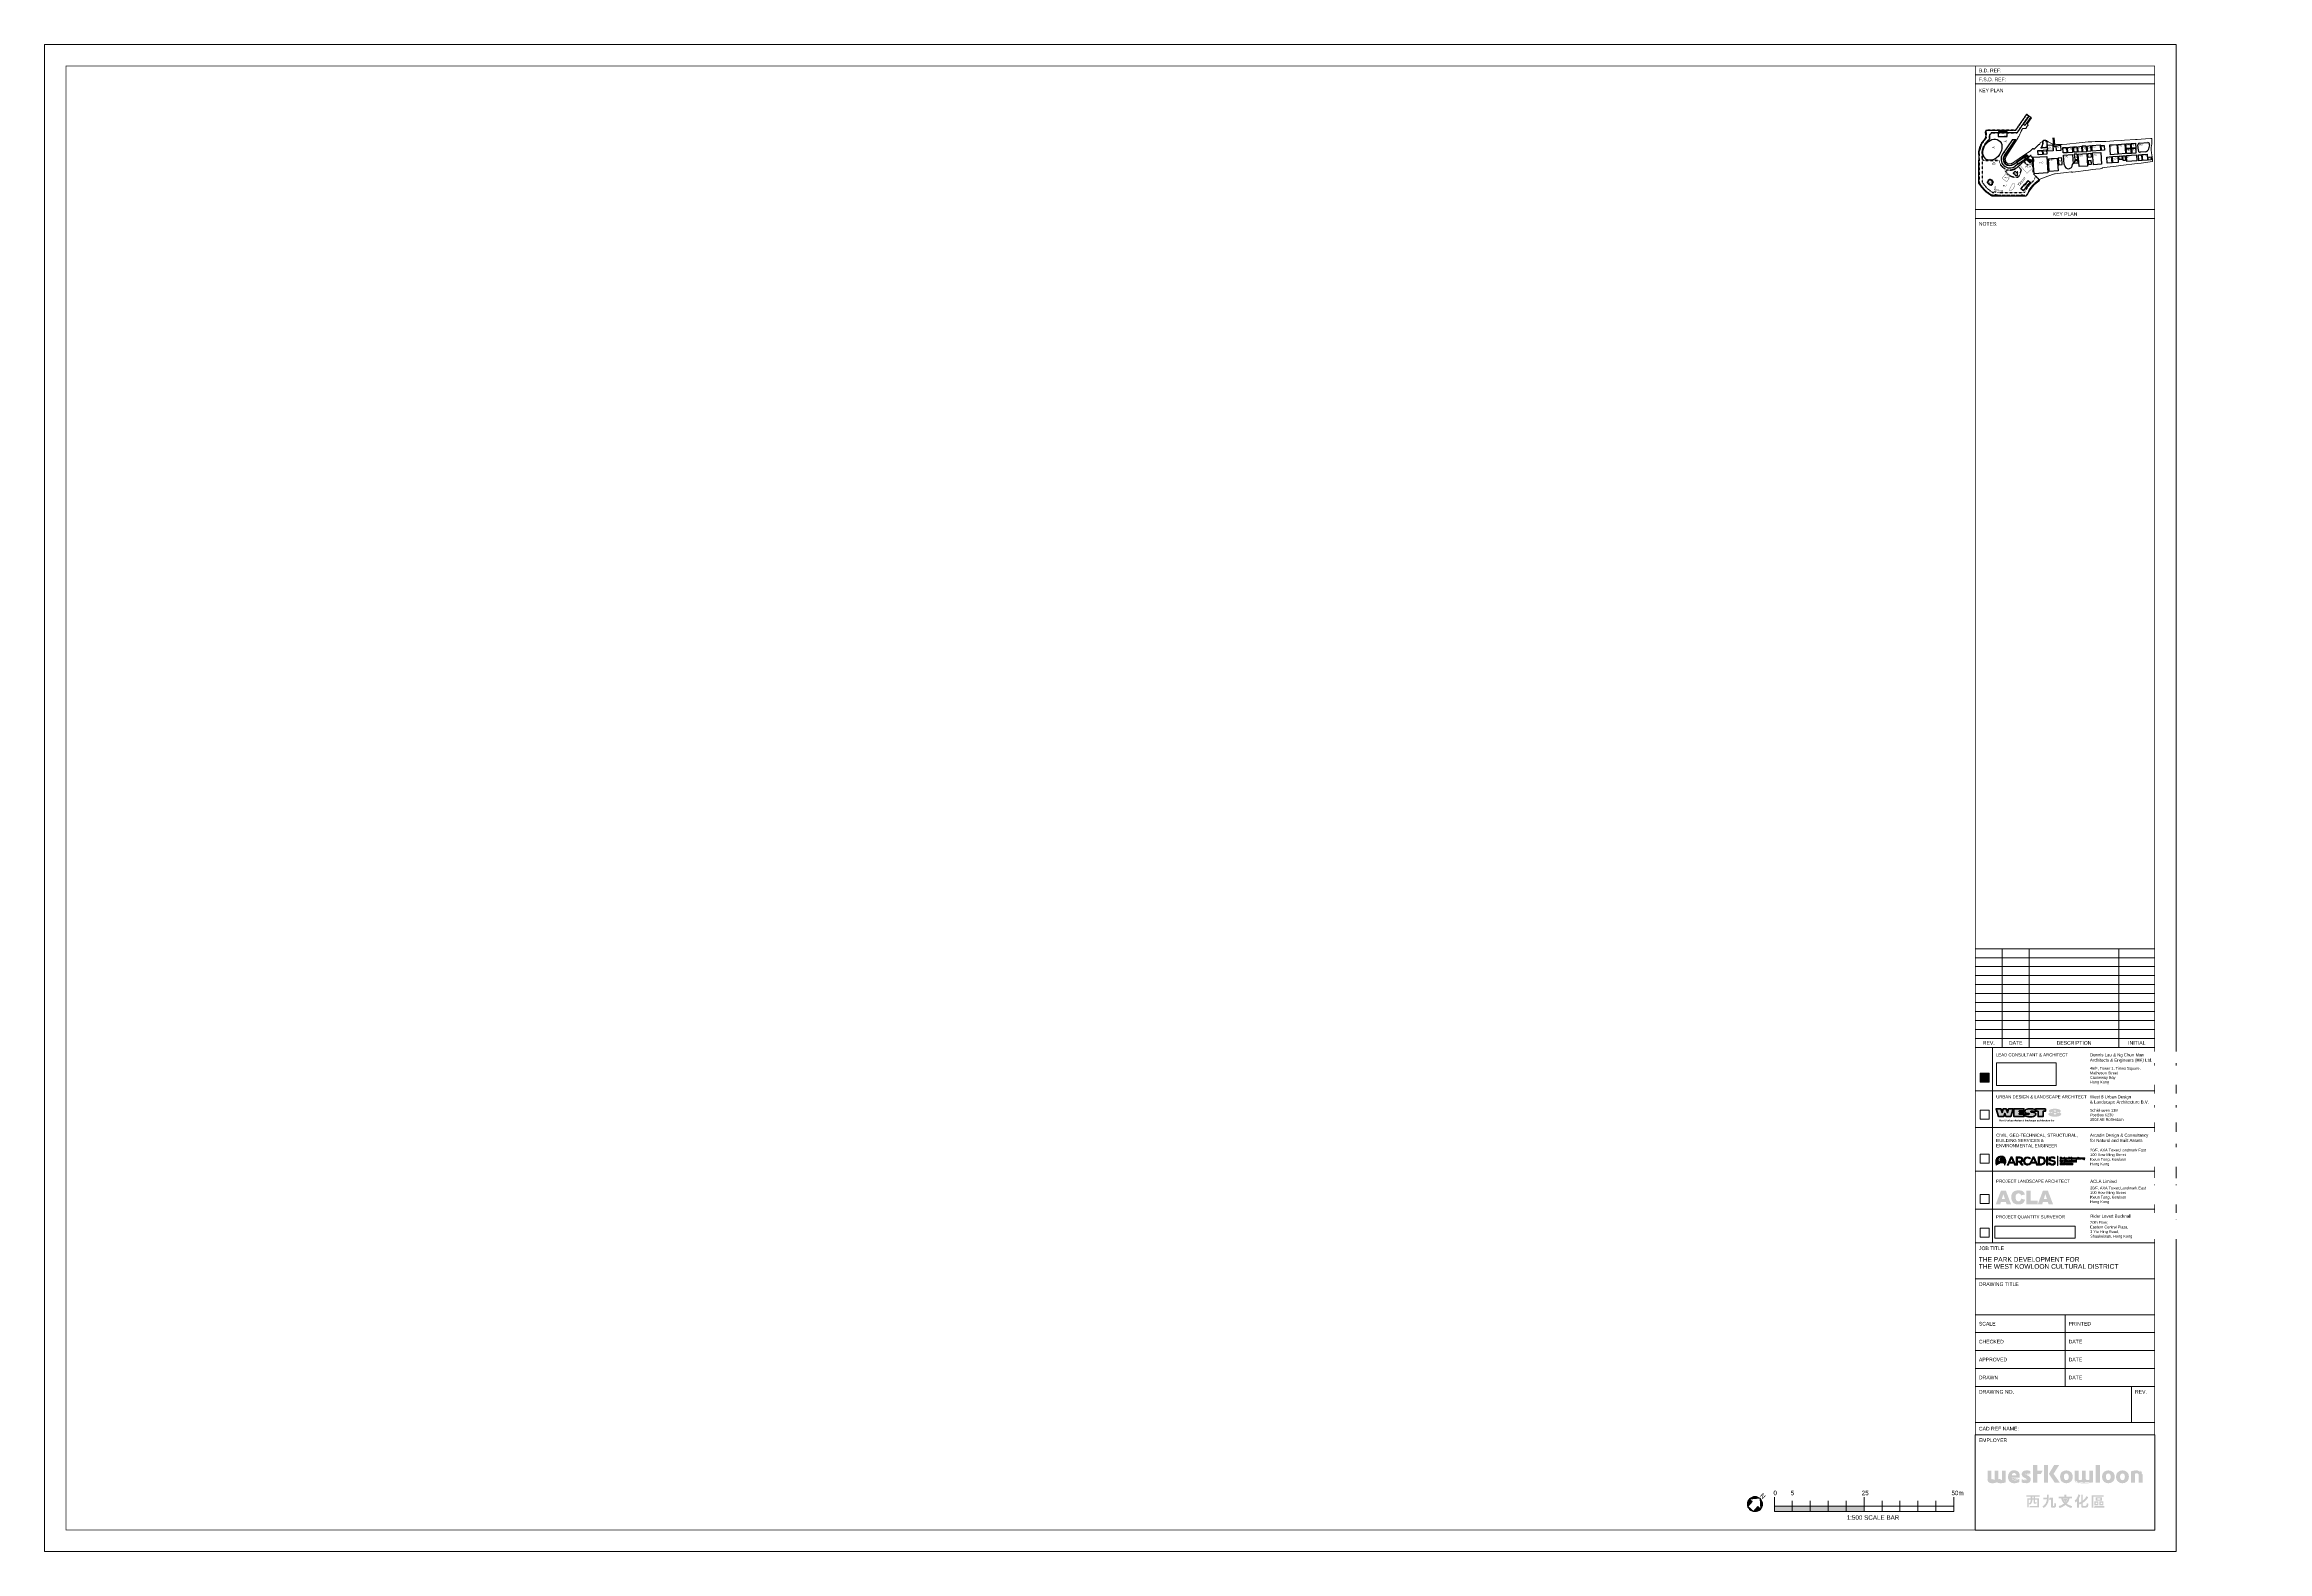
# Model space of a CAD drawing. Extents: x 0 to 1239, y 0 to 840.
import ezdxf
from ezdxf.enums import TextEntityAlignment as Align

# ---------------------------------------------------------------- set-up
doc = ezdxf.new("R2010")
doc.units = 0
doc.header["$LTSCALE"] = 100
doc.header["$XCLIPFRAME"] = 0
for name, pattern in [('CENTER', [50.8, 31.75, -6.35, 6.35, -6.35]), ('DASHDOT', [1, 0.5, -0.25, 0, -0.25]), ('DASHED2', [0.375, 0.25, -0.125])]:
    doc.linetypes.add(name, pattern=pattern)
doc.layers.get('0').update_dxf_attribs({"lineweight": 0})
doc.layers.get('DefPoints').update_dxf_attribs({"lineweight": 0})
doc.layers.add('00_Example', color=7, linetype='Continuous')
doc.layers.add('100-kader', color=7, linetype='Continuous')
for name, color, linetype, lineweight in [('DLN', 7, 'Continuous', 0), ('DW-TITLE', 7, 'Continuous', 0), ('HCL010__', 7, 'Continuous', 0), ('North Arrow', 7, 'Continuous', 0), ('P Boundary-b', 7, 'DASHDOT', 40), ('PUMP HOUSE', 7, 'Continuous', 0), ('Scale Bar', 7, 'Continuous', 0), ('Site-b', 251, 'DASHDOT', 30)]:
    doc.layers.add(name, color=color, linetype=linetype, lineweight=lineweight)
doc.styles.add('2.5 mm. - 1op100', font='arial.ttf', dxfattribs={"height": 0.25})
doc.styles.add('English', font='arial.ttf', dxfattribs={"width": 0.8})
doc.styles.add('Style-Arial', font='arial.ttf', dxfattribs={"width": 0.8})
picture_1 = doc.add_image_def('image1.jpg', size_in_pixel=(3114, 474))
picture_2 = doc.add_image_def('image2.jpg', size_in_pixel=(844, 323))

# ---------------------------------------------------------------- blocks, each defined once
blk = doc.blocks.new('Key_Plan')
at = {"layer": 'DW-TITLE', "color": 251, "linetype": 'CENTER', "ltscale": 0.05}
for p, q in [((0, 0), (-5.1, -7.3)), ((0.9, -0.7), (0, 0)), ((-19.1, -8.1), (-19.2, -8.2)), ((-19.2, -8.2), (-19.2, -8.2)), ((-19.2, -8.2), (-19.2, -8.3)), ((-19.2, -8.3), (-19.2, -8.3)), ((-19.2, -8.3), (-19.2, -8.4)), ((-19.2, -8.4), (-19.2, -8.4)), ((-19.2, -8.4), (-19.2, -8.5)), ((-19.2, -8.5), (-19.2, -8.6)), ((-19.2, -8.6), (-19.2, -8.7)), ((-19.2, -8.7), (-19.1, -8.7)), ((-18.9, -7.3), (-19.1, -7.9)), ((-19.1, -7.9), (-19.1, -7.9)), ((-19.1, -7.9), (-19.1, -8)), ((-19.1, -8), (-19.1, -8.1)), ((-19.1, -8.1), (-19.1, -8.1)), ((-19.1, -8.7), (-19.1, -8.8)), ((-19.1, -8.8), (-19.1, -8.8)), ((-19.1, -8.8), (-19.1, -8.9)), ((-19.1, -8.9), (-19.1, -8.9)), ((-19.1, -8.9), (-19.1, -9)), ((-19.1, -9), (-19.1, -9.1)), ((-19.1, -9.1), (-19.1, -9.2)), ((-19.1, -9.2), (-19.1, -9.2)), ((-19.1, -9.2), (-19.1, -9.3)), ((-19.1, -9.3), (-19.1, -9.3)), ((-19.1, -9.3), (-19.1, -9.4)), ((-19.1, -9.4), (-19, -9.5)), ((-19, -10.2), (-19.1, -10.3)), ((-19.1, -10.3), (-19.1, -10.3)), ((-19, -9.5), (-19, -9.5)), ((-19, -9.5), (-19, -9.6)), ((-19, -9.6), (-19, -9.7)), ((-19, -9.7), (-19, -9.7)), ((-19, -9.7), (-19, -9.8)), ((-19, -9.8), (-19, -9.8)), ((-19, -9.8), (-19, -9.9)), ((-19, -9.9), (-19, -9.9)), ((-19, -9.9), (-19, -10.1)), ((-19, -10.1), (-19, -10.2)), ((-18.4, -7.3), (-18.9, -7.3)), ((-5.1, -7.3), (-18.4, -7.3)), ((-3.9, -10.6), (-3.7, -10.3)), ((-3.7, -10.3), (-3.5, -9.9)), ((-3.5, -9.9), (-3.3, -9.6)), ((-3.3, -9.6), (-3.1, -9.2)), ((-3.1, -9.2), (-3, -8.9)), ((-3, -8.9), (-2.8, -8.5)), ((-2.8, -8.5), (-2.7, -8.1)), ((-2.7, -8.1), (-2.5, -7.8)), ((-2.5, -7.8), (-2.3, -7.3)), ((-2.3, -7.3), (-2.3, -7.1)), ((-2.3, -7.1), (-2.2, -7.1)), ((-2.2, -7), (-2.2, -6.9)), ((-2.2, -6.9), (-2.1, -6.9)), ((-2.2, -7.1), (-2.2, -7)), ((-2.2, -7), (-2.2, -7)), ((-2.1, -6.9), (-2, -6.8)), ((-2.1, -6.9), (-2.1, -6.9)), ((-2, -6.8), (-2, -6.7)), ((-2, -6.7), (-1.9, -6.7)), ((-2, -6.8), (-2, -6.8)), ((-1.9, -6.7), (-1.8, -6.6)), ((-1.9, -6.7), (-1.9, -6.7)), ((-1.8, -6.6), (-1.8, -6.6)), ((-1.8, -6.6), (-1.7, -6.6)), ((-1.7, -6.6), (-1.7, -6.6)), ((-1.7, -6.6), (-1.6, -6.6)), ((-1.6, -6.6), (-1.5, -6.5)), ((-1.5, -6.5), (-1.5, -6.5)), ((-1.5, -6.5), (-1.4, -6.5)), ((-1.4, -6.5), (-1.4, -6.5)), ((-1.4, -6.5), (-1.3, -6.5)), ((-1.3, -6.5), (-1.3, -6.5)), ((-1.3, -6.5), (-1.2, -6.5)), ((-1.2, -6.5), (-1.1, -6.6)), ((-1.1, -6.6), (-1.1, -6.6)), ((-1.1, -6.6), (-1, -6.6)), ((-1, -6.6), (-1, -6.6)), ((-1, -6.6), (-0.9, -6.6)), ((-0.9, -6.6), (-0.9, -6.6)), ((-0.9, -6.6), (-0.8, -6.6)), ((-0.8, -6.6), (-0.8, -6.6)), ((-0.8, -6.6), (-0.7, -6.6)), ((-0.7, -6.6), (-0.6, -6.6)), ((-0.6, -6.6), (-0.6, -6.6)), ((-0.6, -6.6), (-0.5, -6.6)), ((-0.5, -6.6), (-0.5, -6.5)), ((-0.5, -6.5), (-0.4, -6.5)), ((-0.4, -6.5), (-0.3, -6.4)), ((-0.4, -6.5), (-0.4, -6.5)), ((-0.3, -6.4), (-0.2, -6.3)), ((-0.3, -6.4), (-0.3, -6.4)), ((-0.3, -6.4), (-0.3, -6.4)), ((-0.2, -6.3), (0.3, -5.5)), ((0.3, -4.5), (1.5, -2.6)), ((0.6, -4.7), (0.3, -4.5)), ((0.3, -5.5), (0.7, -5)), ((0.6, -4.8), (0.6, -4.7)), ((0.6, -4.7), (0.6, -4.7)), ((0.7, -4.8), (0.6, -4.8)), ((0.7, -4.9), (0.7, -4.8)), ((0.7, -4.8), (0.7, -4.8)), ((0.7, -4.8), (0.7, -4.8)), ((0.7, -4.8), (0.7, -4.8)), ((0.7, -4.8), (0.7, -4.8)), ((0.7, -4.8), (0.7, -4.8)), ((0.7, -5), (0.7, -4.9)), ((0.7, -4.9), (0.7, -4.9)), ((0.7, -4.9), (0.7, -4.9)), ((0.7, -4.9), (0.7, -4.9)), ((0.7, -4.9), (0.7, -4.9)), ((0.7, -4.9), (0.7, -4.9)), ((0.7, -5), (0.7, -5)), ((1.8, -1.2), (0.9, -0.7)), ((1.5, -2.6), (2.3, -1.6)), ((2.3, -1.6), (1.8, -1.2)), ((-22.2, -17.1), (-22.3, -17.2)), ((-22.3, -17.2), (-22.3, -17.4)), ((-22.3, -17.4), (-22.3, -17.5)), ((-22.3, -17.5), (-22.3, -17.7)), ((-22.3, -17.7), (-22.3, -17.8)), ((-22.3, -17.8), (-22.3, -18)), ((-22.3, -18), (-22.2, -19.4)), ((-22.2, -20.5), (-22.3, -21.9)), ((-22.1, -16.4), (-22.2, -16.6)), ((-22.2, -16.6), (-22.2, -16.7)), ((-22.2, -16.7), (-22.2, -16.8)), ((-22.2, -16.8), (-22.2, -17)), ((-22.2, -17), (-22.2, -17.1)), ((-22.2, -19.4), (-22.2, -19.6)), ((-22.2, -19.6), (-22.2, -19.9)), ((-22.2, -19.9), (-22.2, -20.1)), ((-22.2, -20.1), (-22.2, -20.3)), ((-22.2, -20.3), (-22.2, -20.5)), ((-22, -16), (-22.1, -16.2)), ((-22.1, -16.2), (-22.1, -16.3)), ((-22.1, -16.3), (-22.1, -16.4)), ((-21.9, -15.5), (-22, -15.8)), ((-22, -15.8), (-22, -15.9)), ((-22, -15.9), (-22, -16)), ((-21.8, -15.2), (-21.9, -15.4)), ((-21.9, -15.4), (-21.9, -15.5)), ((-21.7, -15), (-21.8, -15.1)), ((-21.8, -15.1), (-21.8, -15.2)), ((-21.6, -14.7), (-21.7, -14.8)), ((-21.7, -14.8), (-21.7, -15)), ((-21.5, -14.6), (-21.6, -14.7)), ((-21.4, -14.3), (-21.5, -14.4)), ((-21.5, -14.4), (-21.5, -14.6)), ((-21.3, -14), (-21.4, -14.2)), ((-21.4, -14.2), (-21.4, -14.3)), ((-21.2, -13.9), (-21.3, -14)), ((-21.1, -13.8), (-21.2, -13.9)), ((-21, -13.5), (-21.1, -13.6)), ((-21.1, -13.6), (-21.1, -13.6)), ((-21.1, -13.6), (-21.1, -13.8)), ((-20.9, -13.3), (-21, -13.4)), ((-21, -13.4), (-21, -13.5)), ((-21, -13.5), (-21, -13.5)), ((-20.8, -13.1), (-20.9, -13.2)), ((-20.9, -13.2), (-20.9, -13.3)), ((-20.9, -13.3), (-20.9, -13.3)), ((-20.7, -13), (-20.8, -13.1)), ((-20.8, -13.1), (-20.8, -13.1)), ((-20.6, -12.8), (-20.7, -12.9)), ((-20.7, -12.9), (-20.7, -12.9)), ((-20.7, -12.9), (-20.7, -13)), ((-20.5, -12.7), (-20.6, -12.7)), ((-20.6, -12.7), (-20.6, -12.8)), ((-20.1, -12.1), (-20.5, -12.7)), ((-19.3, -11.2), (-20.1, -12.1)), ((-19.2, -11.1), (-19.3, -11.1)), ((-19.3, -11.1), (-19.3, -11.2)), ((-19.1, -10.9), (-19.2, -11)), ((-19.2, -11), (-19.2, -11)), ((-19.2, -11), (-19.2, -11.1)), ((-19.1, -10.3), (-19.1, -10.4)), ((-19.1, -10.4), (-19.1, -10.5)), ((-19.1, -10.5), (-19.1, -10.5)), ((-19.1, -10.5), (-19.1, -10.6)), ((-19.1, -10.6), (-19.1, -10.6)), ((-19.1, -10.6), (-19.1, -10.7)), ((-19.1, -10.7), (-19.1, -10.7)), ((-19.1, -10.7), (-19.1, -10.8)), ((-19.1, -10.8), (-19.1, -10.9)), ((-19.1, -10.9), (-19.1, -10.9)), ((-9.9, -20.6), (-9.8, -20.4)), ((-9.9, -20.7), (-9.9, -20.6)), ((-9.8, -20.2), (-9.7, -20)), ((-9.8, -20.4), (-9.8, -20.2)), ((-9.7, -19.9), (-9.6, -19.7)), ((-9.7, -20), (-9.7, -19.9)), ((-9.6, -19.7), (-4.1, -11)), ((-3.4, -20.4), (-4.4, -21.1)), ((-4.1, -11), (-3.9, -10.6)), ((-1, -18.8), (-3.4, -20.4)), ((0.4, -17.8), (-1, -18.8)), ((1.2, -17.3), (0.4, -17.8)), ((1.4, -17.2), (1.2, -17.3)), ((1.6, -17), (1.4, -17.2)), ((1.4, -17.2), (1.4, -17.2)), ((1.9, -16.8), (1.6, -17)), ((2.1, -16.6), (1.9, -16.8)), ((2.3, -16.4), (2.1, -16.6)), ((2.8, -15.9), (2.3, -16.4)), ((2.9, -15.9), (2.8, -15.9)), ((2.8, -15.9), (2.8, -15.9)), ((2.8, -15.9), (2.8, -15.9)), ((2.8, -15.9), (2.8, -15.9)), ((3, -15.9), (2.9, -15.9)), ((2.9, -15.9), (2.9, -15.9)), ((2.9, -15.9), (2.9, -15.9)), ((2.9, -15.9), (2.9, -15.9)), ((2.9, -15.9), (2.9, -15.9)), ((2.9, -15.9), (2.9, -15.9)), ((3.1, -15.9), (3, -15.9)), ((3, -15.9), (3, -15.9)), ((3, -15.9), (3, -15.9)), ((3, -15.9), (3, -15.9)), ((3, -15.9), (3, -15.9)), ((3, -15.9), (3, -15.9)), ((3.3, -16.2), (3.1, -15.9)), ((3.4, -16.2), (3.3, -16.2)), ((3.3, -16.2), (3.3, -16.2)), ((3.3, -16.2), (3.3, -16.2)), ((3.3, -16.2), (3.3, -16.2)), ((3.3, -16.2), (3.3, -16.2)), ((3.5, -16.2), (3.4, -16.2)), ((3.4, -16.2), (3.4, -16.2)), ((3.4, -16.2), (3.4, -16.2)), ((3.4, -16.2), (3.4, -16.2)), ((3.4, -16.2), (3.4, -16.2)), ((3.4, -16.2), (3.4, -16.2)), ((5.7, -14), (3.5, -16.2)), ((5.8, -13.9), (5.7, -14)), ((5.9, -13.9), (5.8, -13.9)), ((5.8, -13.9), (5.8, -13.9)), ((5.8, -13.9), (5.8, -13.9)), ((5.8, -13.9), (5.8, -13.9)), ((5.8, -13.9), (5.8, -13.9)), ((5.8, -13.9), (5.8, -13.9)), ((5.8, -13.9), (5.8, -13.9)), ((6, -13.9), (5.9, -13.9)), ((5.9, -13.9), (5.9, -13.9)), ((5.9, -13.9), (5.9, -13.9)), ((5.9, -13.9), (5.9, -13.9)), ((5.9, -13.9), (5.9, -13.9)), ((5.9, -13.9), (5.9, -13.9)), ((6.3, -13.2), (6, -14.2)), ((6, -14), (6, -13.9)), ((6, -14.1), (6, -14)), ((6, -14), (6, -14)), ((6, -14), (6, -14)), ((6, -14), (6, -14)), ((6, -14), (6, -14)), ((6, -14), (6, -14)), ((6, -14), (6, -14)), ((6, -14.2), (6, -14.1)), ((6, -14.1), (6, -14.1)), ((6, -14.1), (6, -14.1)), ((6, -14.1), (6, -14.1)), ((6, -14.1), (6, -14.1)), ((6, -14.1), (6, -14.1)), ((6, -14.1), (6, -14.1)), ((6, -14.1), (6, -14.1)), ((6, -14.1), (6, -14.1)), ((6, -14.1), (6, -14.1)), ((6, -14.2), (6, -14.2)), ((6, -14.2), (6, -14.2)), ((6, -14.2), (6, -14.2)), ((6, -14.2), (6, -14.2)), ((7.3, -12.5), (6.3, -13.2)), ((7.5, -12.4), (7.3, -12.5)), ((7.6, -12.3), (7.5, -12.4)), ((7.7, -12.2), (7.6, -12.3)), ((7.8, -12.1), (7.7, -12.2)), ((7.9, -12), (7.8, -12.1)), ((8.2, -11.9), (7.9, -12)), ((8.4, -11.9), (8.2, -11.9)), ((8.7, -11.9), (8.4, -11.9)), ((8.8, -11.9), (8.7, -11.9)), ((8.9, -12), (8.8, -11.9)), ((9.2, -12.1), (8.9, -12)), ((9.4, -12.3), (9.2, -12.1)), ((9.7, -12.5), (9.4, -12.3)), ((9.8, -12.6), (9.7, -12.5)), ((10, -12.7), (9.8, -12.6)), ((10.3, -12.9), (10, -12.7)), ((10.6, -13.1), (10.3, -12.9)), ((10.9, -13.2), (10.6, -13.1)), ((11.2, -13.3), (10.9, -13.2)), ((11.5, -13.5), (11.2, -13.3)), ((11.8, -13.6), (11.5, -13.5)), ((12.2, -13.6), (11.8, -13.6)), ((12.5, -13.7), (12.2, -13.6)), ((13, -13.8), (12.5, -13.7)), ((13.9, -13.9), (13, -13.8)), ((15.9, -13.9), (13.9, -13.9)), ((16.5, -13.9), (15.9, -13.9)), ((18.6, -13.8), (16.5, -13.9)), ((20.1, -13.6), (18.6, -13.8)), ((23, -13.3), (20.1, -13.6)), ((28.6, -12.8), (23, -13.3)), ((30.2, -12.7), (28.6, -12.8)), ((31.8, -12.6), (30.2, -12.7)), ((35.8, -12.5), (31.8, -12.6)), ((36.7, -12.5), (35.8, -12.5)), ((38.6, -12.4), (36.7, -12.5)), ((40.5, -12.3), (38.6, -12.4)), ((43.9, -12.1), (40.5, -12.3)), ((45.5, -12), (43.9, -12.1)), ((50.5, -11.7), (45.5, -12)), ((51.3, -11.6), (50.5, -11.7)), ((53.2, -11.5), (51.3, -11.6)), ((55.2, -11.4), (53.2, -11.5)), ((57.7, -11.2), (55.2, -11.4)), ((58, -11.2), (57.7, -11.2)), ((57.9, -15.1), (58, -14.7)), ((57.9, -15.5), (57.9, -15.1)), ((57.9, -15.9), (57.9, -15.5)), ((57.9, -16.2), (57.9, -15.9)), ((57.9, -16.6), (57.9, -16.2)), ((57.9, -17), (57.9, -16.6)), ((58, -17.4), (57.9, -17)), ((58.1, -11.2), (58, -11.2)), ((58, -11.2), (58, -11.2)), ((58, -14.3), (58.1, -13.9)), ((58, -14.7), (58, -14.3)), ((58, -17.6), (58, -17.4)), ((58, -17.4), (58, -17.4)), ((58, -17.8), (58, -17.6)), ((58.2, -18.8), (58, -17.8)), ((58.1, -11.3), (58.1, -11.2)), ((58.1, -11.7), (58.1, -11.3)), ((58.1, -11.3), (58.1, -11.3)), ((58.1, -12), (58.1, -11.7)), ((58.1, -12.4), (58.1, -12)), ((58.1, -12.8), (58.1, -12.4)), ((58.1, -13.2), (58.1, -12.8)), ((58.1, -13.6), (58.1, -13.2)), ((58.1, -13.9), (58.1, -13.6)), ((58.3, -19.7), (58.2, -18.8)), ((58.4, -21.1), (58.3, -19.7)), ((-22.3, -21.9), (-22.3, -26.5)), ((-22.3, -26.5), (-22.3, -28.8)), ((-22.3, -28.8), (-22.3, -31.9)), ((-9.9, -20.9), (-9.9, -20.7)), ((-9.9, -21.1), (-9.9, -20.9)), ((-9.8, -21.3), (-9.9, -21.1)), ((-9.8, -21.4), (-9.8, -21.3)), ((-9.7, -21.6), (-9.8, -21.4)), ((-9.8, -21.7), (-9.7, -21.6)), ((-9.8, -21.9), (-9.8, -21.7)), ((-9.7, -22), (-9.8, -21.9)), ((-9.6, -22.2), (-9.7, -22)), ((-9.5, -22.3), (-9.6, -22.2)), ((-9.4, -22.4), (-9.5, -22.3)), ((-9.2, -22.5), (-9.4, -22.4)), ((-9.1, -22.6), (-9.2, -22.5)), ((-9, -22.7), (-9.1, -22.6)), ((-8.8, -22.8), (-9, -22.7)), ((-8.7, -22.9), (-8.8, -22.8)), ((-8.5, -23), (-8.7, -22.9)), ((-8.4, -22.9), (-8.5, -23)), ((-8.3, -22.9), (-8.4, -22.9)), ((-8.1, -22.9), (-8.3, -22.9)), ((-7.9, -23), (-8.1, -22.9)), ((-7.7, -23), (-7.9, -23)), ((-7.6, -22.9), (-7.7, -23)), ((-7.4, -22.9), (-7.6, -22.9)), ((-7.2, -22.9), (-7.4, -22.9)), ((-7, -22.8), (-7.2, -22.9)), ((-6.9, -22.8), (-7, -22.8)), ((-6.7, -22.7), (-6.9, -22.8)), ((-6.6, -22.6), (-6.7, -22.7)), ((-4.4, -21.1), (-6.6, -22.6)), ((5.6, -31), (5.8, -30.9)), ((5.8, -30.3), (9.9, -28.7)), ((5.8, -30.5), (5.8, -30.3)), ((5.8, -30.6), (5.8, -30.5)), ((5.9, -30.7), (5.8, -30.6)), ((5.8, -30.8), (5.9, -30.7)), ((5.8, -30.9), (5.8, -30.8)), ((9.9, -28.7), (12.9, -27.6)), ((12.9, -27.6), (13.3, -27.6)), ((13.3, -27.6), (14.5, -27.4)), ((14.5, -27.4), (18.3, -26.9)), ((18.3, -26.9), (20.7, -26.6)), ((20.7, -26.6), (20.8, -26.7)), ((20.8, -26.7), (20.8, -26.8)), ((20.8, -26.8), (21, -26.8)), ((21, -26.8), (21.4, -26.8)), ((21.4, -26.8), (23.9, -26.5)), ((23.9, -26.5), (26.2, -26.2)), ((26.2, -26.2), (28.8, -25.9)), ((28.8, -25.9), (29.7, -25.8)), ((29.7, -25.8), (30.6, -25.6)), ((30.6, -25.6), (32.1, -25.4)), ((32.1, -25.4), (34.2, -25.2)), ((34.2, -25.2), (35, -25.1)), ((35, -25.1), (35.1, -25)), ((35.1, -24.8), (36, -24.7)), ((35.1, -24.9), (35.1, -24.8)), ((35.1, -25), (35.1, -24.9)), ((36, -24.7), (41.6, -24)), ((41.6, -24), (43.7, -23.7)), ((43.7, -23.7), (51.3, -22.8)), ((51.3, -22.8), (53.2, -22.6)), ((53.2, -22.6), (58.5, -21.9)), ((58.5, -21.9), (58.4, -21.1)), ((-22.3, -31.9), (-21, -33.8)), ((-21, -33.8), (-19.6, -35.3)), ((-19.6, -35.3), (-18.8, -36.1)), ((-18.8, -36.1), (-17.8, -36.8)), ((-17.8, -36.8), (-16.8, -37.5)), ((-16.8, -37.5), (-16.7, -37.6)), ((-16.7, -37.6), (-16.6, -37.7)), ((-16.6, -37.7), (-16.5, -37.7)), ((-16.5, -37.7), (-16.4, -37.8)), ((-16.4, -37.8), (-16.3, -37.8)), ((-16.3, -37.8), (-16.2, -37.8)), ((-16.2, -37.8), (-16.1, -37.9)), ((-16.1, -37.9), (-16, -37.9)), ((-16, -37.9), (-15.9, -37.9)), ((-15.9, -37.9), (-15.8, -37.9)), ((-15.8, -37.9), (-15.7, -37.9)), ((-15.7, -37.9), (-15.6, -37.9)), ((-15.6, -37.9), (-15.5, -37.9)), ((-15.5, -37.9), (-15.4, -37.9)), ((-15.4, -37.9), (-15.3, -37.9)), ((-15.3, -37.9), (-13.8, -37.9)), ((-13.8, -37.9), (-8.1, -37.9)), ((-8.1, -37.9), (-6.3, -37.9)), ((-6.3, -37.9), (-3.4, -38)), ((-3.4, -38), (-0.5, -37.9)), ((-0.5, -37.9), (-0.4, -37.9)), ((-0.4, -37.9), (-0.3, -37.9)), ((-0.3, -37.9), (-0.2, -37.8)), ((-0.2, -37.8), (0, -37.7)), ((0, -37.7), (0, -37.6)), ((0, -37.6), (0.1, -37.6)), ((0.1, -37.6), (0.6, -36.8)), ((0.6, -36.8), (1, -35.9)), ((1, -35.9), (1.7, -35)), ((1.7, -35), (2.7, -33.6)), ((2.7, -33.6), (3.4, -32.8)), ((3.4, -32.8), (4.4, -32)), ((4.4, -32), (5, -31.5)), ((5, -31.5), (5.6, -31))]:
    blk.add_line(p, q, dxfattribs=at)
at = {"layer": 'DW-TITLE', "color": 251, "linetype": 'Continuous', "lineweight": 30}
for p, q in [((-13.1, -7.9), (-13.2, -10.2)), ((-13.2, -10.2), (-9.1, -10.2)), ((-9.1, -7.9), (-13.1, -7.9)), ((-9.1, -10.2), (-9.1, -7.9)), ((-11.1, -18.5), (-6.4, -11.7)), ((-5, -11.7), (-10.1, -19.2)), ((-6.4, -11.7), (-5, -11.7)), ((-6, -23.1), (0.1, -18.9)), ((0.8, -19.8), (-5.3, -24.1)), ((0.1, -18.8), (-4.7, -22.2)), ((-3.8, -23), (0.8, -19.8)), ((0.8, -19.8), (0.1, -18.8)), ((0.1, -18.9), (0.8, -19.8)), ((0.1, -18.9), (0.1, -18.9)), ((2.9, -19.9), (9.4, -19.5)), ((3.5, -27.6), (2.9, -19.9)), ((5.2, -16.8), (7.2, -16.7)), ((5.4, -18.8), (5.2, -16.8)), ((7.3, -18.6), (5.4, -18.8)), ((6.7, -15.6), (6.7, -15.5)), ((6.7, -15.5), (6.7, -15.5)), ((6.7, -15.5), (6.7, -15.5)), ((6.7, -15.5), (6.7, -15.5)), ((6.7, -15.5), (6.7, -15.5)), ((6.7, -15.5), (6.7, -15.5)), ((6.7, -15.5), (6.7, -15.5)), ((6.7, -15.5), (6.7, -15.5)), ((6.7, -15.5), (6.8, -15.5)), ((7, -15.6), (6.7, -15.6)), ((6.7, -15.6), (6.7, -15.6)), ((6.7, -15.6), (6.7, -15.6)), ((6.7, -15.6), (6.7, -15.6)), ((6.7, -15.6), (6.7, -15.6)), ((6.7, -15.6), (6.7, -15.6)), ((6.7, -15.6), (6.7, -15.6)), ((6.7, -15.6), (6.7, -15.6)), ((6.7, -15.6), (6.7, -15.6)), ((6.7, -15.6), (6.7, -15.6)), ((6.7, -15.6), (6.7, -15.6)), ((6.7, -15.6), (6.7, -15.6)), ((6.7, -15.6), (6.7, -15.6)), ((6.7, -15.6), (6.7, -15.6)), ((6.8, -15.4), (6.9, -15.3)), ((6.8, -15.5), (6.8, -15.4)), ((6.8, -15.4), (6.8, -15.4)), ((6.8, -15.4), (6.8, -15.4)), ((6.8, -15.4), (6.8, -15.4)), ((6.8, -15.4), (6.8, -15.4)), ((6.8, -15.4), (6.8, -15.4)), ((6.8, -15.4), (6.8, -15.4)), ((6.8, -15.4), (6.8, -15.4)), ((6.8, -15.4), (6.8, -15.4)), ((6.8, -15.4), (6.8, -15.4)), ((6.8, -15.5), (6.8, -15.5)), ((6.8, -15.5), (6.8, -15.5)), ((6.9, -15.3), (6.9, -15.2)), ((6.9, -15.2), (6.9, -15.2)), ((6.9, -15.2), (6.9, -15.2)), ((6.9, -15.2), (7, -15.2)), ((6.9, -15.3), (6.9, -15.3)), ((6.9, -15.3), (6.9, -15.3)), ((6.9, -15.3), (6.9, -15.3)), ((6.9, -15.3), (6.9, -15.3)), ((6.9, -15.3), (6.9, -15.3)), ((6.9, -15.3), (6.9, -15.3)), ((6.9, -15.3), (6.9, -15.3)), ((6.9, -15.3), (6.9, -15.3)), ((6.9, -15.3), (6.9, -15.3)), ((6.9, -15.3), (6.9, -15.3)), ((7, -15.2), (7, -15.1)), ((7, -15.1), (7, -15.1)), ((7, -15.1), (7, -15.1)), ((7, -15.1), (7, -15.1)), ((7, -15.1), (7, -15.1)), ((7, -15.1), (7, -15.1)), ((7, -15.1), (7, -15.1)), ((7, -15.1), (7.1, -15.1)), ((7, -15.2), (7, -15.2)), ((7, -15.2), (7, -15.2)), ((7, -15.2), (7, -15.2)), ((7, -15.2), (7, -15.2)), ((7, -15.2), (7, -15.2)), ((7, -15.2), (7, -15.2)), ((7.5, -15.5), (7, -15.6)), ((7.1, -15), (7.1, -14.9)), ((7.1, -14.9), (7.1, -14.9)), ((7.1, -14.9), (7.1, -14.9)), ((7.1, -14.9), (7.1, -14.9)), ((7.1, -14.9), (7.2, -14.9)), ((7.1, -15.1), (7.1, -15)), ((7.1, -15), (7.1, -15)), ((7.1, -15), (7.1, -15)), ((7.1, -15), (7.1, -15)), ((7.1, -15), (7.1, -15)), ((7.1, -15), (7.1, -15)), ((7.1, -15), (7.1, -15)), ((7.1, -15), (7.1, -15)), ((7.1, -15), (7.1, -15)), ((7.1, -15.1), (7.1, -15.1)), ((7.1, -15.1), (7.1, -15.1)), ((7.2, -14.8), (7.2, -14.7)), ((7.2, -14.7), (7.2, -14.7)), ((7.2, -14.7), (7.3, -14.7)), ((7.2, -14.9), (7.2, -14.8)), ((7.2, -14.8), (7.2, -14.8)), ((7.2, -14.8), (7.2, -14.8)), ((7.2, -14.8), (7.2, -14.8)), ((7.2, -14.8), (7.2, -14.8)), ((7.2, -14.8), (7.2, -14.8)), ((7.2, -14.8), (7.2, -14.8)), ((7.2, -14.8), (7.2, -14.8)), ((7.2, -14.8), (7.2, -14.8)), ((7.2, -14.8), (7.2, -14.8)), ((7.2, -14.8), (7.2, -14.8)), ((7.2, -14.8), (7.2, -14.8)), ((7.2, -14.8), (7.2, -14.8)), ((7.2, -14.8), (7.2, -14.8)), ((7.2, -14.8), (7.2, -14.8)), ((7.2, -14.8), (7.2, -14.8)), ((7.2, -14.9), (7.2, -14.9)), ((7.2, -14.9), (7.2, -14.9)), ((7.2, -14.9), (7.2, -14.9)), ((7.2, -14.9), (7.2, -14.9)), ((7.2, -14.9), (7.2, -14.9)), ((7.2, -16.7), (7.3, -18.6)), ((7.3, -14.6), (7.3, -14.5)), ((7.3, -14.5), (7.3, -14.5)), ((7.3, -14.5), (7.3, -14.5)), ((7.3, -14.5), (7.3, -14.5)), ((7.3, -14.5), (7.4, -14.5)), ((7.3, -14.7), (7.3, -14.6)), ((7.3, -14.6), (7.3, -14.6)), ((7.3, -14.6), (7.3, -14.6)), ((7.3, -14.6), (7.3, -14.6)), ((7.3, -14.6), (7.3, -14.6)), ((7.3, -14.6), (7.3, -14.6)), ((7.3, -14.6), (7.3, -14.6)), ((7.3, -14.6), (7.3, -14.6)), ((7.3, -14.6), (7.3, -14.6)), ((7.3, -14.6), (7.3, -14.6)), ((7.3, -14.7), (7.3, -14.7)), ((7.3, -14.7), (7.3, -14.7)), ((7.3, -14.7), (7.3, -14.7)), ((7.3, -14.7), (7.3, -14.7)), ((7.3, -14.7), (7.3, -14.7)), ((7.3, -14.7), (7.3, -14.7)), ((7.3, -14.7), (7.3, -14.7)), ((7.3, -14.7), (7.3, -14.7)), ((7.4, -14.3), (7.4, -14.2)), ((7.4, -14.2), (7.4, -14.2)), ((7.4, -14.2), (7.5, -14.2)), ((7.4, -14.4), (7.4, -14.3)), ((7.4, -14.3), (7.4, -14.3)), ((7.4, -14.3), (7.4, -14.3)), ((7.4, -14.3), (7.4, -14.3)), ((7.4, -14.3), (7.4, -14.3)), ((7.4, -14.3), (7.4, -14.3)), ((7.4, -14.3), (7.4, -14.3)), ((7.4, -14.3), (7.4, -14.3)), ((7.4, -14.3), (7.4, -14.3)), ((7.4, -14.3), (7.4, -14.3)), ((7.4, -14.5), (7.4, -14.4)), ((7.4, -14.4), (7.4, -14.4)), ((7.4, -14.4), (7.4, -14.4)), ((7.4, -14.4), (7.4, -14.4)), ((7.4, -14.4), (7.4, -14.4)), ((7.4, -14.4), (7.4, -14.4)), ((7.4, -14.4), (7.4, -14.4)), ((7.4, -14.4), (7.4, -14.4)), ((7.4, -14.4), (7.4, -14.4)), ((7.4, -14.4), (7.4, -14.4)), ((7.4, -14.5), (7.4, -14.5)), ((7.4, -14.5), (7.4, -14.5)), ((7.4, -14.5), (7.4, -14.5)), ((7.4, -14.5), (7.4, -14.5)), ((7.4, -14.5), (7.4, -14.5)), ((7.5, -12.6), (7.6, -12.4)), ((7.5, -12.8), (7.5, -12.6)), ((7.5, -12.9), (7.5, -12.8)), ((7.5, -12.8), (7.5, -12.8)), ((7.5, -12.8), (7.5, -12.8)), ((7.5, -12.8), (7.5, -12.8)), ((7.5, -12.8), (7.5, -12.8)), ((7.5, -12.8), (7.5, -12.8)), ((7.5, -12.8), (7.5, -12.8)), ((7.5, -12.8), (7.5, -12.8)), ((7.5, -12.8), (7.5, -12.8)), ((7.5, -12.8), (7.5, -12.8)), ((7.5, -12.8), (7.5, -12.8)), ((7.5, -12.8), (7.5, -12.8)), ((7.5, -12.8), (7.5, -12.8)), ((7.5, -12.8), (7.5, -12.8)), ((7.5, -12.8), (7.5, -12.8)), ((7.5, -12.8), (7.5, -12.8)), ((7.5, -12.8), (7.5, -12.8)), ((7.5, -12.8), (7.5, -12.8)), ((7.5, -12.8), (7.5, -12.8)), ((7.5, -12.8), (7.5, -12.8)), ((7.5, -12.8), (7.5, -12.8)), ((7.5, -12.8), (7.5, -12.8)), ((7.5, -12.8), (7.5, -12.8)), ((7.5, -12.8), (7.5, -12.8)), ((7.5, -12.8), (7.5, -12.8)), ((7.5, -12.8), (7.5, -12.8)), ((7.5, -12.8), (7.5, -12.8)), ((7.5, -12.8), (7.5, -12.8)), ((7.5, -13), (7.5, -12.9)), ((7.5, -12.9), (7.5, -12.9)), ((7.5, -12.9), (7.5, -12.9)), ((7.5, -12.9), (7.5, -12.9)), ((7.5, -12.9), (7.5, -12.9)), ((7.5, -12.9), (7.5, -12.9)), ((7.5, -12.9), (7.5, -12.9)), ((7.5, -12.9), (7.5, -12.9)), ((7.5, -12.9), (7.5, -12.9)), ((7.5, -12.9), (7.5, -12.9)), ((7.5, -12.9), (7.5, -12.9)), ((7.5, -12.9), (7.5, -12.9)), ((7.5, -12.9), (7.5, -12.9)), ((7.5, -12.9), (7.5, -12.9)), ((7.5, -13.1), (7.5, -13)), ((7.5, -13), (7.5, -13)), ((7.5, -13), (7.5, -13)), ((7.5, -13), (7.5, -13)), ((7.5, -13), (7.5, -13)), ((7.5, -13), (7.5, -13)), ((7.5, -13), (7.5, -13)), ((7.5, -13), (7.5, -13)), ((7.5, -13), (7.5, -13)), ((7.5, -13), (7.5, -13)), ((7.5, -13), (7.5, -13)), ((7.5, -13), (7.5, -13)), ((7.5, -13), (7.5, -13)), ((7.5, -13), (7.5, -13)), ((7.5, -13.1), (7.5, -13.1)), ((7.5, -13.1), (7.5, -13.1)), ((7.5, -13.1), (7.5, -13.1)), ((7.5, -13.1), (7.5, -13.1)), ((7.5, -13.1), (7.5, -13.1)), ((7.5, -13.1), (7.5, -13.1)), ((7.5, -13.1), (7.5, -13.1)), ((7.5, -13.1), (7.5, -13.1)), ((7.5, -13.1), (7.5, -13.1)), ((7.5, -13.1), (7.5, -13.1)), ((7.5, -13.1), (7.5, -13.1)), ((7.5, -13.8), (7.5, -13.7)), ((7.5, -13.7), (7.5, -13.7)), ((7.5, -13.7), (7.5, -13.7)), ((7.5, -13.7), (7.5, -13.7)), ((7.5, -13.7), (7.5, -13.7)), ((7.5, -13.7), (7.5, -13.7)), ((7.5, -13.7), (7.5, -13.7)), ((7.5, -13.9), (7.5, -13.8)), ((7.5, -13.8), (7.5, -13.8)), ((7.5, -13.8), (7.5, -13.8)), ((7.5, -13.8), (7.5, -13.8)), ((7.5, -13.8), (7.5, -13.8)), ((7.5, -13.8), (7.5, -13.8)), ((7.5, -13.8), (7.5, -13.8)), ((7.5, -13.8), (7.5, -13.8)), ((7.5, -13.8), (7.5, -13.8)), ((7.5, -13.8), (7.5, -13.8)), ((7.5, -13.8), (7.5, -13.8)), ((7.5, -13.8), (7.5, -13.8)), ((7.5, -13.8), (7.5, -13.8)), ((7.5, -13.8), (7.5, -13.8)), ((7.5, -14), (7.5, -13.9)), ((7.5, -13.9), (7.5, -13.9)), ((7.5, -13.9), (7.5, -13.9)), ((7.5, -13.9), (7.5, -13.9)), ((7.5, -13.9), (7.5, -13.9)), ((7.5, -13.9), (7.5, -13.9)), ((7.5, -13.9), (7.5, -13.9)), ((7.5, -13.9), (7.5, -13.9)), ((7.5, -13.9), (7.5, -13.9)), ((7.5, -13.9), (7.5, -13.9)), ((7.5, -13.9), (7.5, -13.9)), ((7.5, -13.9), (7.5, -13.9)), ((7.5, -13.9), (7.5, -13.9)), ((7.5, -14.1), (7.5, -14)), ((7.5, -14), (7.5, -14)), ((7.5, -14), (7.5, -14)), ((7.5, -14), (7.5, -14)), ((7.5, -14), (7.5, -14)), ((7.5, -14), (7.5, -14)), ((7.5, -14), (7.5, -14)), ((7.5, -14), (7.5, -14)), ((7.5, -14), (7.5, -14)), ((7.5, -14), (7.5, -14)), ((7.5, -14), (7.5, -14)), ((7.5, -14), (7.5, -14)), ((7.5, -14), (7.5, -14)), ((7.5, -14), (7.5, -14)), ((7.5, -14), (7.5, -14)), ((7.5, -14), (7.5, -14)), ((7.5, -14), (7.5, -14)), ((7.5, -14), (7.5, -14)), ((7.5, -14), (7.5, -14)), ((7.5, -14), (7.5, -14)), ((7.5, -14.2), (7.5, -14.1)), ((7.5, -14.1), (7.5, -14.1)), ((7.5, -14.1), (7.5, -14.1)), ((7.5, -14.1), (7.5, -14.1)), ((7.5, -14.1), (7.5, -14.1)), ((7.5, -14.1), (7.5, -14.1)), ((7.5, -14.1), (7.5, -14.1)), ((7.5, -14.1), (7.5, -14.1)), ((7.5, -14.1), (7.5, -14.1)), ((7.5, -14.1), (7.5, -14.1)), ((7.5, -14.2), (7.5, -14.2)), ((7.5, -14.2), (7.5, -14.2)), ((7.5, -14.2), (7.5, -14.2)), ((7.5, -14.2), (7.5, -14.2)), ((7.5, -14.2), (7.5, -14.2)), ((7.5, -14.2), (7.5, -14.2)), ((8.7, -15.4), (7.5, -15.5)), ((7.6, -12.4), (7.6, -12.3)), ((7.6, -12.3), (7.6, -12.3)), ((7.6, -12.3), (7.6, -12.3)), ((7.6, -12.3), (7.6, -12.3)), ((7.6, -12.3), (7.6, -12.3)), ((7.6, -12.3), (7.6, -12.3)), ((7.6, -12.3), (7.6, -12.3)), ((7.6, -12.3), (7.6, -12.3)), ((7.6, -12.3), (7.6, -12.3)), ((7.6, -12.3), (7.6, -12.3)), ((7.6, -12.3), (7.6, -12.3)), ((7.6, -12.3), (7.6, -12.3)), ((7.6, -12.3), (7.6, -12.3)), ((7.6, -12.3), (7.6, -12.3)), ((7.6, -12.3), (7.7, -12.3)), ((7.6, -13.2), (7.6, -13.1)), ((7.6, -13.1), (7.5, -13.1)), ((7.6, -13.3), (7.6, -13.2)), ((7.6, -13.2), (7.6, -13.2)), ((7.6, -13.2), (7.6, -13.2)), ((7.6, -13.2), (7.6, -13.2)), ((7.6, -13.2), (7.6, -13.2)), ((7.6, -13.2), (7.6, -13.2)), ((7.6, -13.2), (7.6, -13.2)), ((7.6, -13.2), (7.6, -13.2)), ((7.6, -13.2), (7.6, -13.2)), ((7.6, -13.2), (7.6, -13.2)), ((7.6, -13.2), (7.6, -13.2)), ((7.6, -13.2), (7.6, -13.2)), ((7.6, -13.2), (7.6, -13.2)), ((7.6, -13.2), (7.6, -13.2)), ((7.6, -13.4), (7.6, -13.3)), ((7.6, -13.3), (7.6, -13.3)), ((7.6, -13.3), (7.6, -13.3)), ((7.6, -13.3), (7.6, -13.3)), ((7.6, -13.3), (7.6, -13.3)), ((7.6, -13.3), (7.6, -13.3)), ((7.6, -13.3), (7.6, -13.3)), ((7.6, -13.3), (7.6, -13.3)), ((7.6, -13.3), (7.6, -13.3)), ((7.6, -13.3), (7.6, -13.3)), ((7.6, -13.3), (7.6, -13.3)), ((7.6, -13.3), (7.6, -13.3)), ((7.6, -13.3), (7.6, -13.3)), ((7.6, -13.5), (7.6, -13.4)), ((7.6, -13.4), (7.6, -13.4)), ((7.6, -13.4), (7.6, -13.4)), ((7.6, -13.4), (7.6, -13.4)), ((7.6, -13.4), (7.6, -13.4)), ((7.6, -13.4), (7.6, -13.4)), ((7.6, -13.4), (7.6, -13.4)), ((7.6, -13.4), (7.6, -13.4)), ((7.6, -13.4), (7.6, -13.4)), ((7.6, -13.4), (7.6, -13.4)), ((7.6, -13.4), (7.6, -13.4)), ((7.6, -13.4), (7.6, -13.4)), ((7.6, -13.4), (7.6, -13.4)), ((7.6, -13.6), (7.6, -13.5)), ((7.6, -13.5), (7.6, -13.5)), ((7.6, -13.5), (7.6, -13.5)), ((7.6, -13.5), (7.6, -13.5)), ((7.6, -13.5), (7.6, -13.5)), ((7.6, -13.5), (7.6, -13.5)), ((7.6, -13.5), (7.6, -13.5)), ((7.6, -13.5), (7.6, -13.5)), ((7.6, -13.5), (7.6, -13.5)), ((7.6, -13.5), (7.6, -13.5)), ((7.6, -13.5), (7.6, -13.5)), ((7.6, -13.5), (7.6, -13.5)), ((7.6, -13.5), (7.6, -13.5)), ((7.6, -13.5), (7.6, -13.5)), ((7.6, -13.7), (7.6, -13.6)), ((7.6, -13.6), (7.6, -13.6)), ((7.6, -13.6), (7.6, -13.6)), ((7.6, -13.6), (7.6, -13.6)), ((7.6, -13.6), (7.6, -13.6)), ((7.6, -13.6), (7.6, -13.6)), ((7.6, -13.6), (7.6, -13.6)), ((7.6, -13.6), (7.6, -13.6)), ((7.6, -13.6), (7.6, -13.6)), ((7.6, -13.6), (7.6, -13.6)), ((7.6, -13.6), (7.6, -13.6)), ((7.6, -13.6), (7.6, -13.6)), ((7.6, -13.6), (7.6, -13.6)), ((7.5, -13.7), (7.6, -13.7)), ((7.6, -13.7), (7.6, -13.7)), ((7.6, -13.7), (7.6, -13.7)), ((7.6, -13.7), (7.6, -13.7)), ((7.6, -13.7), (7.6, -13.7)), ((7.6, -13.7), (7.6, -13.7)), ((7.7, -12.3), (7.8, -12.4)), ((7.7, -16.6), (9.2, -16.5)), ((7.8, -18.6), (7.7, -16.6)), ((7.8, -12.3), (7.9, -12.1)), ((7.8, -12.4), (7.8, -12.3)), ((7.8, -12.3), (7.8, -12.3)), ((7.8, -12.3), (7.8, -12.3)), ((7.8, -12.4), (7.8, -12.4)), ((7.8, -12.4), (7.8, -12.4)), ((7.8, -12.4), (7.8, -12.4)), ((7.8, -12.4), (7.8, -12.4)), ((7.8, -12.4), (7.8, -12.4)), ((7.8, -12.4), (7.8, -12.4)), ((7.8, -12.4), (7.8, -12.4)), ((7.8, -12.4), (7.8, -12.4)), ((7.8, -12.4), (7.8, -12.4)), ((7.8, -12.4), (7.8, -12.4)), ((9.3, -18.5), (7.8, -18.6)), ((7.9, -12), (7.9, -12)), ((7.9, -12), (7.9, -12)), ((7.9, -12), (7.9, -12)), ((7.9, -12), (7.9, -12)), ((7.9, -12), (7.9, -12)), ((7.9, -12), (7.9, -12)), ((7.9, -12), (7.9, -12)), ((7.9, -12), (7.9, -12)), ((7.9, -12), (7.9, -12)), ((7.9, -12), (7.9, -12)), ((7.9, -12), (7.9, -12)), ((7.9, -12), (7.9, -12)), ((7.9, -12), (7.9, -12)), ((7.9, -12), (7.9, -12)), ((7.9, -12), (7.9, -12)), ((7.9, -12), (7.9, -12)), ((7.9, -12), (7.9, -12)), ((7.9, -12), (7.9, -12)), ((7.9, -12), (7.9, -12)), ((7.9, -12), (7.9, -12)), ((7.9, -12), (7.9, -12)), ((7.9, -12), (7.9, -12)), ((7.9, -12), (7.9, -12)), ((7.9, -12.1), (7.9, -12)), ((7.9, -12), (7.9, -12)), ((7.9, -12), (7.9, -12)), ((7.9, -12), (7.9, -12)), ((7.9, -12), (7.9, -12)), ((7.9, -12), (7.9, -12)), ((7.9, -12), (7.9, -12)), ((7.9, -12), (7.9, -12)), ((7.9, -12), (7.9, -12)), ((7.9, -12), (7.9, -12)), ((7.9, -12), (7.9, -12)), ((7.9, -12), (7.9, -12)), ((7.9, -12), (7.9, -12)), ((7.9, -12), (7.9, -12)), ((7.9, -12), (7.9, -12)), ((7.9, -12), (7.9, -12)), ((7.9, -12), (7.9, -12)), ((7.9, -12), (7.9, -12)), ((7.9, -12), (7.9, -12)), ((7.9, -12), (7.9, -12)), ((7.9, -12), (7.9, -12)), ((7.9, -12), (7.9, -12)), ((7.9, -12), (7.9, -12)), ((7.9, -12), (7.9, -12)), ((7.9, -12), (7.9, -12)), ((7.9, -12), (7.9, -12)), ((7.9, -12), (7.9, -12)), ((7.9, -12), (7.9, -12)), ((7.9, -12), (7.9, -12)), ((7.9, -12), (7.9, -12)), ((7.9, -12), (7.9, -12)), ((7.9, -12), (7.9, -12)), ((7.9, -12), (7.9, -12)), ((7.9, -12), (7.9, -12)), ((7.9, -12), (7.9, -12)), ((7.9, -12), (7.9, -12)), ((7.9, -12), (7.9, -12)), ((7.9, -12), (7.9, -12)), ((7.9, -12), (7.9, -12)), ((7.9, -12), (7.9, -12)), ((7.9, -12), (7.9, -12)), ((7.9, -12), (7.9, -12)), ((7.9, -12), (7.9, -12)), ((7.9, -12), (7.9, -12)), ((7.9, -12), (7.9, -12)), ((7.9, -12), (7.9, -12)), ((7.9, -12), (7.9, -12)), ((7.9, -12), (7.9, -12)), ((7.9, -12), (7.9, -12)), ((7.9, -12), (7.9, -12)), ((7.9, -12), (7.9, -12)), ((7.9, -12), (7.9, -12)), ((7.9, -12), (7.9, -12)), ((7.9, -12), (7.9, -12)), ((7.9, -12.1), (7.9, -12.1)), ((7.9, -12.1), (7.9, -12.1)), ((7.9, -12.1), (7.9, -12.1)), ((7.9, -12.1), (7.9, -12.1)), ((7.9, -12.1), (7.9, -12.1)), ((7.9, -12.1), (7.9, -12.1)), ((7.9, -12.1), (7.9, -12.1)), ((7.9, -12.1), (7.9, -12.1)), ((7.9, -12.1), (7.9, -12.1)), ((7.9, -12.1), (7.9, -12.1)), ((7.9, -12.1), (7.9, -12.1)), ((7.9, -12.1), (7.9, -12.1)), ((7.9, -12.1), (7.9, -12.1)), ((7.9, -12.1), (7.9, -12.1)), ((7.9, -12.1), (7.9, -12.1)), ((7.9, -12.1), (7.9, -12.1)), ((7.9, -12.1), (7.9, -12.1)), ((7.9, -12.1), (7.9, -12.1)), ((7.9, -12.1), (7.9, -12.1)), ((7.9, -12.1), (7.9, -12.1)), ((7.9, -12.1), (7.9, -12.1)), ((7.9, -12.1), (7.9, -12.1)), ((7.9, -12.1), (7.9, -12.1)), ((7.9, -12.1), (7.9, -12.1)), ((7.9, -12.1), (7.9, -12.1)), ((7.9, -12.1), (7.9, -12.1)), ((7.9, -12.1), (7.9, -12.1)), ((7.9, -12.1), (7.9, -12.1)), ((7.9, -12.1), (7.9, -12.1)), ((7.9, -12.1), (7.9, -12.1)), ((7.9, -12.1), (7.9, -12.1)), ((7.9, -12.1), (7.9, -12.1)), ((7.9, -12.1), (7.9, -12.1)), ((7.9, -12.1), (7.9, -12.1)), ((7.9, -12.1), (7.9, -12.1)), ((7.9, -12.1), (7.9, -12.1)), ((7.9, -12.1), (7.9, -12.1)), ((7.9, -12.1), (7.9, -12.1)), ((7.9, -12.1), (7.9, -12.1)), ((7.9, -12.1), (7.9, -12.1)), ((7.9, -12.1), (7.9, -12.1)), ((7.9, -12.1), (7.9, -12.1)), ((7.9, -12.1), (7.9, -12.1)), ((7.9, -12.1), (7.9, -12.1)), ((7.9, -12.1), (7.9, -12.1)), ((7.9, -12), (7.9, -12)), ((7.9, -12), (8, -12)), ((8, -12), (8, -12)), ((8, -12), (8, -12)), ((8, -12), (8, -12)), ((8, -12), (8, -12)), ((8, -12), (8, -12)), ((8, -12), (8, -12)), ((8, -12), (8, -12)), ((8, -12), (8, -12)), ((8, -12), (8, -12)), ((8, -12), (8, -12)), ((8, -12), (8, -12)), ((8, -12), (8, -12)), ((8, -12), (8, -12)), ((8, -12), (8, -12)), ((8, -12), (8, -12)), ((8, -12), (8, -12)), ((8, -12), (8, -12)), ((8, -12), (8, -12)), ((8, -12), (8, -12)), ((8, -12), (8, -12)), ((8, -12), (8, -12)), ((8, -12), (8, -12)), ((8, -12), (8, -12)), ((8, -12), (8, -12)), ((8, -12), (8, -12)), ((8, -12), (8, -12)), ((8, -12), (8, -12)), ((8, -12), (8, -12)), ((8, -12), (8, -12)), ((8, -12), (8, -12)), ((8, -12), (8, -12)), ((8, -12), (8, -12)), ((8, -12), (8, -12)), ((8, -12), (8, -12)), ((8, -12), (8, -12)), ((8, -12), (8, -12)), ((8, -12), (8, -12)), ((8, -12), (8, -12)), ((8, -12), (8, -12)), ((8, -12), (8, -12)), ((8, -12), (8, -12)), ((8, -12), (8, -12)), ((8, -12), (8, -12)), ((8, -12), (8, -12)), ((8, -12), (8, -12)), ((8, -12), (8, -12)), ((8, -12), (8, -12)), ((8, -12), (8, -12)), ((8, -12), (8, -12)), ((8, -12), (8, -12)), ((8, -12), (8, -12)), ((8, -12), (8, -12)), ((8, -12), (8, -12)), ((8, -12), (8, -12)), ((8, -12), (8, -12)), ((8, -12), (8, -12)), ((8, -12), (8, -12)), ((8, -12), (8, -12)), ((8, -12), (8, -12)), ((8, -12), (8.1, -12)), ((8.1, -12), (8.1, -12)), ((8.1, -12), (8.1, -12)), ((8.1, -12), (8.1, -11.9)), ((8.1, -11.9), (8.1, -11.9)), ((8.1, -11.9), (8.1, -11.9)), ((8.1, -11.9), (8.1, -11.9)), ((8.1, -11.9), (8.1, -11.9)), ((8.1, -11.9), (8.1, -11.9)), ((8.1, -11.9), (8.1, -11.9)), ((8.1, -11.9), (8.1, -11.9)), ((8.1, -11.9), (8.1, -11.9)), ((8.1, -11.9), (8.1, -11.9)), ((8.1, -11.9), (8.1, -11.9)), ((8.1, -11.9), (8.1, -11.9)), ((8.1, -11.9), (8.1, -11.9)), ((8.1, -11.9), (8.1, -11.9)), ((8.1, -11.9), (8.1, -11.9)), ((8.1, -11.9), (8.1, -11.9)), ((8.1, -11.9), (8.1, -11.9)), ((8.1, -11.9), (8.1, -11.9)), ((8.1, -11.9), (8.2, -11.9)), ((8.1, -12), (8.1, -12)), ((8.1, -12), (8.1, -12)), ((8.1, -12), (8.1, -12)), ((8.1, -12), (8.1, -12)), ((8.1, -12), (8.1, -12)), ((8.1, -12), (8.1, -12)), ((8.1, -12), (8.1, -12)), ((8.1, -12), (8.1, -12)), ((8.1, -12), (8.1, -12)), ((8.1, -12), (8.1, -12)), ((8.1, -12), (8.1, -12)), ((8.1, -12), (8.1, -12)), ((8.1, -12), (8.1, -12)), ((8.1, -12), (8.1, -12)), ((8.1, -12), (8.1, -12)), ((8.1, -12), (8.1, -12)), ((8.2, -11.9), (8.2, -11.9)), ((8.2, -11.9), (8.2, -11.9)), ((8.2, -11.9), (8.2, -11.9)), ((8.2, -11.9), (8.2, -11.9)), ((8.2, -11.9), (8.2, -11.9)), ((8.2, -11.9), (8.2, -11.9)), ((8.2, -11.9), (8.2, -11.9)), ((8.2, -11.9), (8.2, -11.9)), ((8.2, -11.9), (8.2, -11.9)), ((8.2, -11.9), (8.2, -11.9)), ((8.2, -11.9), (8.2, -11.9)), ((8.2, -11.9), (8.2, -11.9)), ((8.2, -11.9), (8.2, -11.9)), ((8.2, -11.9), (8.2, -11.9)), ((8.2, -11.9), (8.2, -11.9)), ((8.2, -11.9), (8.3, -11.9)), ((8.3, -11.9), (8.3, -11.9)), ((8.3, -11.9), (8.3, -11.9)), ((8.3, -11.9), (8.3, -11.9)), ((8.3, -11.9), (8.3, -11.9)), ((8.3, -11.9), (8.3, -11.9)), ((8.3, -11.9), (8.3, -11.9)), ((8.3, -11.9), (8.3, -11.9)), ((8.3, -11.9), (8.3, -11.9)), ((8.3, -11.9), (8.3, -11.9)), ((8.3, -11.9), (8.3, -11.9)), ((8.3, -11.9), (8.3, -11.9)), ((8.3, -11.9), (8.3, -11.9)), ((8.3, -11.9), (8.3, -11.9)), ((8.3, -11.9), (8.3, -11.9)), ((8.3, -11.9), (8.3, -11.9)), ((8.3, -11.9), (8.3, -11.9)), ((8.3, -11.9), (8.3, -11.9)), ((8.3, -11.9), (8.3, -11.9)), ((8.3, -11.9), (8.3, -11.9)), ((8.3, -11.9), (8.3, -11.9)), ((8.3, -11.9), (8.3, -11.9)), ((8.3, -11.9), (8.3, -11.9)), ((8.3, -11.9), (8.3, -11.9)), ((8.3, -11.9), (8.3, -11.9)), ((8.3, -11.9), (8.4, -11.9)), ((8.4, -11.9), (8.4, -11.9)), ((8.4, -11.9), (8.4, -11.9)), ((8.4, -11.9), (8.4, -11.9)), ((8.4, -11.9), (8.4, -11.9)), ((8.4, -11.9), (8.4, -11.9)), ((8.4, -11.9), (8.4, -11.9)), ((8.4, -11.9), (8.4, -11.9)), ((8.4, -11.9), (8.4, -11.9)), ((8.4, -11.9), (8.4, -11.9)), ((8.4, -11.9), (8.4, -11.9)), ((8.4, -11.9), (8.4, -11.9)), ((8.4, -11.9), (8.4, -11.9)), ((8.4, -11.9), (8.4, -11.9)), ((8.4, -11.9), (8.4, -11.9)), ((8.4, -11.9), (8.4, -11.9)), ((8.4, -11.9), (8.4, -11.9)), ((8.4, -11.9), (8.4, -11.9)), ((8.4, -11.9), (8.4, -11.9)), ((8.4, -11.9), (8.4, -11.9)), ((8.4, -11.9), (8.4, -11.9)), ((8.4, -11.9), (8.4, -11.9)), ((8.4, -11.9), (8.4, -11.9)), ((8.4, -11.9), (8.4, -11.9)), ((8.4, -11.9), (8.4, -11.9)), ((8.4, -11.9), (8.4, -11.9)), ((8.4, -11.9), (8.4, -11.9)), ((8.4, -11.9), (8.4, -11.9)), ((8.4, -11.9), (8.5, -11.9)), ((8.5, -11.9), (8.5, -11.9)), ((8.5, -11.9), (8.5, -11.9)), ((8.5, -11.9), (8.5, -11.9)), ((8.5, -11.9), (8.5, -11.9)), ((8.5, -11.9), (8.5, -11.9)), ((8.5, -11.9), (8.5, -11.9)), ((8.5, -11.9), (8.5, -11.9)), ((8.5, -11.9), (8.5, -11.9)), ((8.5, -11.9), (8.5, -11.9)), ((8.5, -11.9), (8.5, -11.9)), ((8.5, -11.9), (8.5, -11.9)), ((8.5, -11.9), (8.5, -11.9)), ((8.5, -11.9), (8.5, -11.9)), ((8.5, -11.9), (8.5, -11.9)), ((8.5, -11.9), (8.5, -11.9)), ((8.5, -11.9), (8.5, -11.9)), ((8.5, -11.9), (8.5, -11.9)), ((8.5, -11.9), (8.5, -11.9)), ((8.5, -11.9), (8.5, -11.9)), ((8.5, -11.9), (8.5, -11.9)), ((8.5, -11.9), (8.5, -11.9)), ((8.5, -11.9), (8.5, -11.9)), ((8.5, -11.9), (8.5, -11.9)), ((8.5, -11.9), (8.5, -11.9)), ((8.5, -11.9), (8.5, -11.9)), ((8.5, -11.9), (8.6, -11.9)), ((8.6, -11.9), (8.6, -11.9)), ((8.6, -11.9), (8.6, -11.9)), ((8.6, -11.9), (8.6, -11.9)), ((8.6, -11.9), (8.6, -12)), ((8.6, -12), (8.6, -12)), ((8.6, -12), (8.6, -12)), ((8.6, -12), (8.6, -12)), ((8.6, -12), (8.6, -12)), ((8.6, -12), (8.6, -12)), ((8.6, -12), (8.6, -12)), ((8.6, -12), (8.6, -12)), ((8.6, -12), (8.6, -12)), ((8.6, -12), (8.6, -12)), ((8.6, -12), (8.6, -12)), ((8.6, -12), (8.6, -12)), ((8.6, -12), (8.6, -12)), ((8.6, -12), (8.6, -12)), ((8.6, -12), (8.6, -12)), ((8.6, -12), (8.6, -12)), ((8.6, -12), (8.6, -12)), ((8.6, -12), (8.6, -12)), ((8.6, -12), (8.6, -12)), ((8.6, -12), (8.6, -12)), ((8.6, -12), (8.6, -12)), ((8.6, -12), (8.7, -12)), ((8.7, -12), (8.7, -12)), ((8.7, -12), (8.7, -12)), ((8.7, -12), (8.7, -12)), ((8.7, -12), (8.7, -12)), ((8.7, -12), (8.7, -12)), ((8.7, -12), (8.7, -12)), ((8.7, -12), (8.7, -12)), ((8.7, -12), (8.7, -12)), ((8.7, -12), (8.7, -12)), ((8.7, -12), (8.7, -12)), ((8.7, -12), (8.7, -12)), ((8.7, -12), (8.7, -12)), ((8.7, -12), (8.7, -12)), ((8.7, -12), (8.7, -12)), ((8.7, -12), (8.7, -12)), ((8.7, -12), (8.7, -12)), ((8.7, -12), (8.7, -12)), ((8.7, -12), (8.7, -12)), ((8.7, -12), (8.7, -12)), ((8.7, -12), (8.7, -12)), ((8.7, -12), (8.7, -12)), ((8.7, -12), (8.7, -12)), ((8.7, -12), (8.8, -12)), ((9.3, -15.4), (8.7, -15.4)), ((8.8, -12), (8.8, -12.1)), ((8.8, -12.1), (8.8, -12.1)), ((8.8, -12.1), (8.8, -12.1)), ((8.8, -12.1), (8.8, -12.1)), ((8.8, -12.1), (8.8, -12.1)), ((8.8, -12.1), (8.8, -12.1)), ((8.8, -12.1), (8.8, -12.1)), ((8.8, -12.1), (8.8, -12.1)), ((8.8, -12.1), (8.8, -12.1)), ((8.8, -12.1), (8.8, -12.1)), ((8.8, -12.1), (8.8, -12.1)), ((8.8, -12.1), (8.8, -12.1)), ((8.8, -12.1), (8.8, -12.1)), ((8.8, -12.1), (8.8, -12.1)), ((8.8, -12.1), (8.8, -12.1)), ((8.8, -12.1), (8.8, -12.1)), ((8.8, -12.1), (8.8, -12.1)), ((8.8, -12.1), (8.8, -12.1)), ((8.8, -12.1), (8.8, -12.1)), ((8.8, -12.1), (8.8, -12.1)), ((8.8, -12.1), (8.8, -12.1)), ((8.8, -12.1), (8.9, -12.1)), ((8.9, -12.1), (8.9, -12.1)), ((8.9, -12.1), (8.9, -12.1)), ((8.9, -12.1), (8.9, -12.1)), ((8.9, -12.1), (8.9, -12.1)), ((8.9, -12.1), (8.9, -12.1)), ((8.9, -12.1), (8.9, -12.1)), ((8.9, -12.1), (8.9, -12.2)), ((8.9, -12.2), (8.9, -12.2)), ((8.9, -12.2), (8.9, -12.2)), ((8.9, -12.2), (8.9, -12.2)), ((8.9, -12.2), (8.9, -12.2)), ((8.9, -12.2), (8.9, -12.2)), ((8.9, -12.2), (8.9, -12.2)), ((8.9, -12.2), (8.9, -12.2)), ((8.9, -12.2), (8.9, -12.2)), ((8.9, -12.2), (8.9, -12.2)), ((8.9, -12.2), (8.9, -12.2)), ((8.9, -12.2), (8.9, -12.2)), ((8.9, -12.2), (8.9, -12.2)), ((8.9, -12.2), (8.9, -12.2)), ((8.9, -12.2), (8.9, -12.2)), ((8.9, -12.2), (8.9, -12.2)), ((8.9, -12.2), (8.9, -12.2)), ((8.9, -12.2), (8.9, -12.2)), ((8.9, -12.2), (8.9, -12.2)), ((8.9, -12.2), (8.9, -12.2)), ((8.9, -12.2), (8.9, -12.2)), ((8.9, -12.2), (8.9, -12.2)), ((8.9, -12.2), (8.9, -12.2)), ((8.9, -12.2), (9, -12.3)), ((9, -12.3), (9, -12.3)), ((9, -12.3), (9, -12.3)), ((9, -12.3), (9, -12.3)), ((9, -12.3), (9, -12.3)), ((9, -12.3), (9, -12.3)), ((9, -12.3), (9, -12.3)), ((9, -12.3), (9, -12.3)), ((9, -12.3), (9, -12.3)), ((9, -12.3), (9, -12.3)), ((9, -12.3), (9, -12.3)), ((9, -12.3), (9, -12.3)), ((9, -12.3), (9, -12.3)), ((9, -12.3), (9, -12.3)), ((9, -12.3), (9, -12.3)), ((9, -12.3), (9, -12.3)), ((9, -12.3), (9, -12.3)), ((9, -12.3), (9, -12.3)), ((9, -12.3), (9, -12.3)), ((9, -12.3), (9, -12.3)), ((9, -12.3), (9, -12.3)), ((9, -12.3), (9, -12.3)), ((9, -12.3), (9, -12.3)), ((9, -12.3), (9, -12.3)), ((9, -12.3), (9, -12.3)), ((9, -12.3), (9, -12.3)), ((9, -12.3), (9, -12.3)), ((9, -12.3), (9, -12.3)), ((9, -12.3), (9, -12.3)), ((9, -12.3), (9, -12.3)), ((9, -12.3), (9.1, -12.3)), ((9.1, -12.3), (9.1, -12.3)), ((9.1, -12.3), (9.1, -12.3)), ((9.1, -12.3), (9.1, -12.3)), ((9.1, -12.3), (9.1, -12.3)), ((9.1, -12.3), (9.1, -12.3)), ((9.1, -12.3), (9.1, -12.3)), ((9.1, -12.3), (9.1, -12.3)), ((9.1, -12.3), (9.1, -12.3)), ((9.1, -12.3), (9.1, -12.3)), ((9.1, -12.3), (9.1, -12.3)), ((9.1, -12.3), (9.1, -12.3)), ((9.1, -12.3), (9.1, -12.3)), ((9.1, -12.3), (9.1, -12.4)), ((9.1, -12.4), (9.1, -12.4)), ((9.1, -12.4), (9.1, -12.4)), ((9.1, -12.4), (9.1, -12.4)), ((9.1, -12.4), (9.1, -12.4)), ((9.1, -12.4), (9.2, -12.4)), ((9.2, -12.4), (9.2, -12.4)), ((9.2, -12.4), (9.2, -12.4)), ((9.2, -12.4), (9.2, -12.4)), ((9.2, -12.4), (9.2, -12.4)), ((9.2, -12.4), (9.2, -12.4)), ((9.2, -12.4), (9.2, -12.4)), ((9.2, -12.4), (9.2, -12.4)), ((9.2, -12.4), (9.2, -12.4)), ((9.2, -12.4), (9.2, -12.4)), ((9.2, -12.4), (9.2, -12.4)), ((9.2, -12.4), (9.2, -12.4)), ((9.2, -12.4), (9.2, -12.4)), ((9.2, -12.4), (9.2, -12.4)), ((9.2, -12.4), (9.2, -12.4)), ((9.2, -12.4), (9.2, -12.5)), ((9.2, -12.5), (9.2, -12.5)), ((9.2, -12.5), (9.3, -12.5)), ((9.2, -16.5), (9.3, -18.5)), ((9.3, -12.5), (9.3, -12.5)), ((9.3, -12.5), (9.3, -12.5)), ((9.3, -12.5), (9.3, -12.5)), ((9.3, -12.5), (9.3, -12.5)), ((9.3, -12.5), (9.3, -12.5)), ((9.3, -12.5), (9.3, -12.5)), ((9.3, -12.5), (9.3, -12.5)), ((9.3, -12.5), (9.3, -12.5)), ((9.3, -12.5), (9.3, -12.5)), ((9.3, -12.5), (9.3, -12.5)), ((9.3, -12.5), (9.3, -12.5)), ((9.3, -12.5), (9.3, -12.5)), ((9.3, -12.5), (9.3, -12.5)), ((9.3, -12.5), (9.3, -12.5)), ((9.3, -12.5), (9.3, -12.5)), ((9.3, -12.5), (9.3, -12.5)), ((9.3, -12.5), (9.3, -12.7)), ((9.3, -12.7), (9.5, -15)), ((9.4, -15.4), (9.3, -15.4)), ((9.5, -15.4), (9.4, -15.4)), ((9.4, -19.5), (9.9, -27.1)), ((9.5, -15), (9.5, -15.3)), ((9.5, -15.3), (9.5, -15.4)), ((9.5, -15.4), (9.5, -15.4)), ((9.5, -15.4), (9.5, -15.4)), ((9.5, -15.4), (9.5, -15.4)), ((9.5, -15.4), (9.5, -15.4)), ((9.5, -15.4), (9.5, -15.4)), ((9.5, -15.4), (9.5, -15.4)), ((9.5, -15.4), (9.5, -15.4)), ((9.5, -15.4), (9.5, -15.4)), ((9.5, -15.4), (9.5, -15.4)), ((9.5, -15.4), (9.5, -15.4)), ((9.5, -15.4), (9.5, -15.4)), ((9.6, -14.3), (12.1, -14.1)), ((9.8, -17.1), (9.6, -14.3)), ((12.3, -16.9), (9.8, -17.1)), ((10.1, -20.6), (11.5, -20.5)), ((10.5, -26.5), (10.1, -20.6)), ((10.1, -20.6), (10.1, -20.6)), ((11.5, -20.5), (12.8, -20.4)), ((11.5, -20.5), (11.5, -20.5)), ((12.1, -14.1), (12.3, -16.9)), ((12.3, -14.3), (12.3, -14)), ((12.3, -14), (12.4, -14)), ((12.4, -14.3), (12.3, -14.3)), ((12.4, -13.9), (12.9, -13.9)), ((12.4, -14), (12.4, -13.9)), ((12.4, -13.9), (12.4, -13.9)), ((12.4, -14.9), (12.4, -14.3)), ((12.4, -15.1), (12.4, -14.9)), ((12.4, -14.9), (12.4, -14.9)), ((13.1, -15.1), (12.4, -15.1)), ((12.8, -20.4), (14.2, -20.3)), ((12.8, -20.4), (12.8, -20.4)), ((12.9, -13.9), (12.9, -14)), ((12.9, -14), (13, -14)), ((13, -14), (13.1, -14.2)), ((13.1, -14.2), (13, -14.2)), ((13, -14.2), (13.1, -14.8)), ((13.1, -14.8), (13.1, -14.8)), ((13.1, -14.8), (13.1, -15.1)), ((15.9, -14.5), (13.5, -14.7)), ((13.5, -14.7), (13.7, -16.8)), ((13.7, -16.8), (16.1, -16.6)), ((14.2, -20.3), (14.6, -26.2)), ((16.3, -20.2), (14.6, -20.3)), ((14.6, -20.3), (14.9, -23.4)), ((16.1, -16.6), (15.9, -14.5)), ((16.5, -23.2), (16.3, -20.2)), ((16.8, -15.4), (18.5, -15.3)), ((17, -17.9), (16.8, -15.4)), ((18.7, -17.8), (17, -17.9)), ((17.1, -18.9), (21.3, -18.6)), ((17.4, -23.3), (17.1, -18.9)), ((18.5, -15.3), (18.7, -17.8)), ((18.9, -15.3), (21.1, -15.1)), ((19.1, -17.8), (18.9, -15.3)), ((21.3, -17.7), (19.1, -17.8)), ((21.1, -15.1), (21.3, -17.7)), ((21.3, -18.6), (21.6, -23)), ((21.8, -15.1), (23.3, -15)), ((22, -17.6), (21.8, -15.1)), ((23.5, -17.5), (22, -17.6)), ((23.5, -18.4), (22.1, -18.5)), ((22.1, -18.5), (22.3, -21)), ((23.3, -15), (23.5, -17.5)), ((23.5, -17.5), (23.5, -17.5)), ((23.7, -20.9), (23.5, -18.4)), ((23.7, -15), (25.4, -14.8)), ((23.9, -17.5), (23.7, -15)), ((25.6, -17.4), (23.9, -17.5)), ((24, -18.4), (27.9, -18.1)), ((24.4, -24.2), (24, -18.4)), ((25.4, -14.8), (25.6, -17.4)), ((27.7, -14.7), (25.8, -14.8)), ((25.8, -14.8), (26, -17.3)), ((26, -17.3), (27.9, -17.2)), ((27.9, -17.2), (27.7, -14.7)), ((27.9, -18.1), (28.3, -24)), ((28.1, -14.7), (29.6, -14.5)), ((28.3, -17.2), (28.1, -14.7)), ((29.8, -17.1), (28.3, -17.2)), ((28.4, -18.1), (29.8, -18)), ((28.5, -20), (28.4, -18.1)), ((29.9, -19.9), (28.5, -20)), ((29.6, -14.5), (29.8, -17.1)), ((29.8, -18), (29.9, -19.9)), ((30.3, -14.5), (34.1, -14.2)), ((30.5, -17), (30.3, -14.5)), ((34.3, -16.7), (30.5, -17)), ((30.6, -17.9), (34.4, -17.7)), ((31, -23.4), (30.6, -17.9)), ((34.1, -14.2), (34.3, -16.7)), ((34.4, -17.7), (34.7, -23.1)), ((34.6, -14.5), (36, -14.4)), ((34.7, -16.7), (34.6, -14.5)), ((36.1, -16.6), (34.7, -16.7)), ((36, -14.4), (36.1, -16.6)), ((37.2, -19.8), (39.3, -19.6)), ((37.4, -22.6), (37.2, -19.8)), ((38.7, -14.2), (41.9, -13.9)), ((39, -18.7), (38.7, -14.2)), ((42.3, -18.5), (39, -18.7)), ((39.3, -19.6), (39.5, -22.5)), ((39.8, -19.6), (42.3, -19.4)), ((40, -22.5), (39.8, -19.6)), ((41.9, -13.9), (42.3, -18.5)), ((42.3, -19.4), (42.5, -22.3)), ((42.4, -14), (45.6, -13.7)), ((42.7, -18.5), (42.4, -14)), ((45.9, -18.2), (42.7, -18.5)), ((42.8, -19.4), (44.2, -19.3)), ((42.9, -21), (42.8, -19.4)), ((44.2, -19.3), (44.3, -20.9)), ((44.6, -19.3), (45.8, -19.2)), ((44.8, -21.4), (44.6, -19.3)), ((45.6, -13.7), (45.9, -18.2)), ((45.8, -19.2), (45.9, -21.4)), ((46, -13.7), (48.2, -13.6)), ((46.2, -15.9), (46, -13.7)), ((48.3, -15.8), (46.2, -15.9)), ((46.2, -16.1), (48.3, -15.9)), ((46.4, -18.2), (46.2, -16.1)), ((48.5, -18.1), (46.4, -18.2)), ((46.4, -19.1), (51, -18.8)), ((46.6, -21.9), (46.4, -19.1)), ((48.2, -13.6), (48.3, -15.8)), ((48.3, -15.9), (48.5, -18.1)), ((48.6, -13.5), (50.6, -13.4)), ((48.7, -15.7), (48.6, -13.5)), ((50.7, -15.6), (48.7, -15.7)), ((50.8, -15.8), (48.8, -15.9)), ((48.8, -15.9), (48.9, -18)), ((48.9, -18), (50.9, -17.9)), ((50.6, -13.4), (50.7, -15.6)), ((50.9, -17.9), (50.8, -15.8)), ((51, -18.8), (51.2, -21.6)), ((51.9, -16.8), (51.7, -14.2)), ((51.9, -18.7), (53.3, -18.6)), ((52.1, -21.5), (51.9, -18.7)), ((52.4, -13.3), (56.2, -13)), ((55.3, -17.4), (52.7, -17.6)), ((53.3, -18.6), (53.5, -21.4)), ((53.7, -18.6), (55.9, -18.5)), ((53.9, -21.4), (53.7, -18.6)), ((55.9, -18.5), (56.1, -21.2)), ((57.1, -14.1), (56.4, -16.6)), ((56.4, -19.8), (57.8, -19.7)), ((56.5, -21.2), (56.4, -19.8)), ((57.8, -19.7), (57.9, -21.1)), ((-17.3, -30.3), (-17.1, -30.1)), ((-17.1, -30.1), (-16.8, -30.3)), ((-6.2, -27.3), (-6.3, -27.4)), ((-6.3, -27.4), (-6.1, -27.5)), ((-6, -27), (-6.2, -27.3)), ((-6.1, -27.5), (-6, -27.4)), ((-5.9, -27), (-6, -27)), ((-6, -27.4), (-5.4, -28)), ((-5.4, -26.4), (-5.9, -27)), ((-4.7, -27), (-5.4, -26.4)), ((-5.3, -28.1), (-5.3, -28.3)), ((-5.3, -28.3), (-4.3, -28.3)), ((-4.7, -22.2), (-3.8, -23)), ((-4.5, -27), (-4.7, -26.9)), ((-4.7, -26.9), (-4.7, -27)), ((-4.2, -26.6), (-4.5, -27)), ((-4.4, -27.1), (-4.1, -26.7)), ((-4.2, -27.2), (-4.4, -27.1)), ((-4.3, -27.4), (-4.1, -27.1)), ((-4.3, -28.2), (-4.3, -27.5)), ((-4.3, -28.3), (-4.3, -28.3)), ((-4.3, -28.3), (-4.3, -28.3)), ((-4.1, -26.7), (-4.2, -26.6)), ((-4.1, -27.1), (-4.2, -27.2)), ((-4.1, -27.1), (-4.1, -27.1)), ((-0.8, -32.4), (0.7, -30.7)), ((0.7, -30.7), (1.8, -31.6)), ((9.9, -27.1), (3.5, -27.6)), ((14.6, -26.2), (10.5, -26.5)), ((14.9, -23.4), (16.5, -23.2)), ((14.9, -23.4), (14.9, -23.4)), ((17.6, -23.3), (17.4, -23.3)), ((17.6, -23.5), (17.6, -23.3)), ((21.6, -23), (21.2, -23.1)), ((21.2, -23.1), (21.2, -23.3)), ((22.3, -21), (23.7, -20.9)), ((22.3, -21.4), (23.7, -21.3)), ((22.4, -22.8), (22.3, -21.4)), ((22.3, -21.4), (22.3, -21.4)), ((23.8, -22.7), (22.4, -22.8)), ((23.7, -21.3), (23.8, -22.7)), ((28.3, -24), (24.4, -24.2)), ((30, -21.4), (28.6, -21.5)), ((28.6, -21.5), (28.7, -23.2)), ((28.7, -23.2), (30.1, -23.1)), ((30.1, -23.1), (30, -21.4)), ((30, -21.4), (30, -21.4)), ((34.7, -23.1), (31, -23.4)), ((39.5, -22.5), (37.4, -22.6)), ((42.5, -22.3), (40, -22.5)), ((44.3, -20.9), (42.9, -21)), ((45.9, -21.4), (44.8, -21.4)), ((51.2, -21.6), (46.6, -21.9)), ((53.5, -21.4), (52.1, -21.5)), ((56.1, -21.2), (53.9, -21.4)), ((57.9, -21.1), (56.5, -21.2)), ((-18.4, -31.5), (-18.1, -31.2)), ((-17.9, -31.9), (-18.4, -31.5)), ((-16.7, -33), (-17.1, -32.6)), ((-16.4, -32.6), (-16.7, -33)), ((-15.7, -31.2), (-15.7, -31.2)), ((-15.7, -31.2), (-15.4, -31.5)), ((-15.4, -31.5), (-15.7, -31.8)), ((-2.7, -34.5), (-0.8, -32.4)), ((-1.6, -35.4), (-2.7, -34.5)), ((-2.7, -34.5), (-2.7, -34.5)), ((1.8, -31.6), (-1.6, -35.4))]:
    blk.add_line(p, q, dxfattribs=at)
at = {"layer": 'DW-TITLE', "color": 251}
for p, q in [((1.1, -0.8), (-1.5, -4.6)), ((-1.5, -4.6), (-0.8, -5.1)), ((-0.8, -5.1), (1.9, -1.3)), ((1.9, -1.3), (1.1, -0.8)), ((1.1, -0.8), (1.1, -0.8)), ((-6.4, -11.7), (-11.1, -18.5)), ((-5.3, -11.7), (-10.4, -19.1)), ((-5, -11.7), (-10.1, -19.2)), ((-6.4, -11.7), (-5, -11.7)), ((-6, -23.1), (0.1, -18.9)), ((-5.9, -23.3), (0.3, -19.1)), ((-5.3, -24.1), (0.8, -19.8)), ((0.1, -18.9), (0.8, -19.8)), ((-17.3, -30.3), (-17.1, -30.1)), ((-17.1, -30.1), (-16.8, -30.3)), ((-0.8, -32.4), (0.7, -30.7)), ((0.7, -30.7), (1.8, -31.6)), ((34.7, -23.1), (34.5, -23.1)), ((-18.4, -31.5), (-18.1, -31.2)), ((-17.9, -31.9), (-18.4, -31.5)), ((-16.7, -33), (-17.1, -32.6)), ((-16.4, -32.6), (-16.7, -33)), ((-15.7, -31.2), (-15.4, -31.5)), ((-15.4, -31.5), (-15.7, -31.8)), ((-2.7, -34.5), (-0.8, -32.4)), ((-1.6, -35.4), (-2.7, -34.5)), ((-2.7, -34.5), (-2.7, -34.5)), ((1.8, -31.6), (-1.6, -35.4))]:
    blk.add_line(p, q, dxfattribs=at)
at = {"layer": 'DW-TITLE', "color": 251, "linetype": 'DASHED2', "lineweight": 30}
for p, q in [((12.2, -10.8), (12.4, -13.9)), ((12.7, -10.8), (12.9, -13.9))]:
    blk.add_line(p, q, dxfattribs=at)
at = {"layer": 'DW-TITLE', "color": 251}
for centre, radius, start, end in [((-7.8, -20.8), 4.08, 145.3666, 307.1065), ((-7.8, -20.8), 3.13, 145.7793, 307.1065), ((-16.9, -31.5), 1.24, 111.1577, 168.1692), ((-16.8, -31.4), 1.11, 10.528, 88.7372), ((-17.1, -31.8), 0.828, 188.2889, 271.8878), ((-16.8, -31.6), 1.15, 290.9361, 348.9832)]:
    blk.add_arc(centre, radius, start, end, dxfattribs=at)
at = {"layer": 'DW-TITLE', "color": 251, "linetype": 'Continuous', "lineweight": 30}
for centre, radius, start, end in [((-7.8, -20.8), 4.08, 145.3666, 307.1065), ((-7.8, -20.8), 2.87, 145.3304, 307.1065), ((52.5, -14.1), 0.821, 93.9986, 183.9986), ((52.7, -16.8), 0.821, 183.9986, 273.9986), ((55.2, -16.2), 1.17, 273.9986, 343.9986), ((56.3, -13.9), 0.821, 343.9986, 93.9986), ((-16.9, -31.5), 1.24, 111.157, 168.1698), ((-16.8, -31.4), 1.11, 10.5292, 88.736), ((-5.5, -28.1), 0.131, 0, 50.7133), ((-4.5, -27), 0.0187, 230, 320), ((-4.2, -27.5), 0.156, 140, 180), ((-3.7, -25.7), 2.65, 256.0003, 257.822), ((-3.7, -25.7), 2.74, 256.4714, 257.8816), ((19.4, -23.4), 1.82, 183.9989, 3.9989), ((-17.1, -31.8), 0.828, 188.2912, 271.8856), ((-16.8, -31.6), 1.15, 290.9335, 348.9859)]:
    blk.add_arc(centre, radius, start, end, dxfattribs=at)
at = {"layer": 'DW-TITLE', "color": 251, "extrusion": (0, 0, -1)}
blk.add_arc((7.8, -20.8), 2.87, 232.8935, 34.6696, dxfattribs=at)
at = {"layer": 'DW-TITLE', "color": 251}
blk.add_ellipse((-15.9, -16.4), major_axis=(2.99, 4.36), ratio=0.753976, dxfattribs=at)
at = {"layer": 'DW-TITLE', "color": 251, "linetype": 'Continuous', "lineweight": 30}
blk.add_ellipse((-15.9, -16.4), major_axis=(2.99, 4.36), ratio=0.753976, dxfattribs=at)
for points, weights, knots in [([(6.7, -15.6), (6.9, -15.3), (7.1, -15.1), (7.2, -14.8), (7.3, -14.6), (7.4, -14.3), (7.5, -14), (7.6, -13.6), (7.6, -13.2), (7.5, -12.8), (7.5, -12.8), (7.5, -12.8), (7.5, -12.8)], [1, 0.994890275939, 0.994890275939, 1, 0.993032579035, 0.993032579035, 1, 0.986326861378, 0.986326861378, 1, 1, 1, 1], [0.4615385, 0.4615385, 0.4615385, 0.4615385, 0.5384615, 0.5384615, 0.5384615, 0.6153846, 0.6153846, 0.6153846, 0.6923077, 0.6923077, 0.6923077, 0.7692308, 0.7692308, 0.7692308, 0.7692308]), ([(7.8, -12.4), (7.8, -12.3), (7.8, -12.2), (7.9, -12.1), (7.9, -12.1), (7.9, -12), (7.9, -12)], [1, 1, 1, 1, 0.947963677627, 0.947963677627, 1], [0.8205128, 0.8205128, 0.8205128, 0.8205128, 0.8461538, 0.8461538, 0.8461538, 0.9230769, 0.9230769, 0.9230769, 0.9230769])]:
    blk.add_rational_spline(points, weights, degree=3, knots=knots, dxfattribs=at)
for points in [[(9.5, -15.4), (8.5, -15.5), (7.6, -15.5), (6.7, -15.6)], [(7.5, -12.8), (7.5, -12.7), (7.6, -12.5), (7.6, -12.3)], [(7.6, -12.3), (7.7, -12.3), (7.7, -12.3), (7.8, -12.4)], [(7.9, -12), (7.9, -12), (7.9, -12), (7.9, -12)], [(8.9, -12.2), (8.9, -12.2), (8.9, -12.2), (8.9, -12.2)], [(9, -12.3), (9, -12.3), (9, -12.3), (9, -12.3)], [(9, -12.3), (9.1, -12.4), (9.2, -12.4), (9.3, -12.5)], [(9.3, -12.5), (9.3, -13.4), (9.4, -14.4), (9.5, -15.4)]]:
    blk.add_open_spline(points, degree=3, dxfattribs=at)
blk.add_rational_spline([(7.9, -12), (7.9, -12), (8.3, -11.9), (8.6, -11.9), (8.9, -12.2)], [1, 1, 0.900523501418, 0.900523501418, 1], degree=3, dxfattribs=at)
blk.add_open_spline([(8.9, -12.2), (8.9, -12.2), (9, -12.2), (9, -12.3), (9, -12.3), (9, -12.3), (9, -12.3)], degree=3, knots=[0.1025641, 0.1025641, 0.1025641, 0.1025641, 0.12820513, 0.12820513, 0.12820513, 0.15384615, 0.15384615, 0.15384615, 0.15384615], dxfattribs=at)
at = {"layer": 'DW-TITLE', "color": 251, "style": 'Style-Arial', "width": 0.8}
for s, height, rotation, p in [('P45', 0.5, 359.8746, (-10.2, -10.2)), ('P44', 0.461, 3.9989, (-0.3, -3.2)), ('P46', 0.7, 3.9989, (-16.5, -15.8)), ('P47', 0.7, 3.9989, (-10.8, -13)), ('P43B', 0.5, 3.9989, (-10.5, -18.1)), ('P43A', 0.5, 3.9989, (-0.9, -20.1)), ('P39A', 0.5, 3.9989, (5.4, -17.5)), ('CLP', 0.5, 3.9989, (7.8, -13)), ('P39B', 0.5, 3.9989, (7.8, -17.5)), ('P34', 0.5, 3.9989, (9.8, -15.6)), ('P36-P38', 0.5, 3.9989, (9.8, -16.3)), ('P31', 0.7, 3.9989, (13.7, -15.6)), ('P29', 0.7, 3.9989, (16.9, -16.5)), ('P30', 0.7, 3.9989, (17.4, -20)), ('P28', 0.7, 3.9989, (19.1, -16.3)), ('P27', 0.7, 3.9989, (21.9, -16.2)), ('P24', 0.7, 3.9989, (23.9, -16)), ('P23', 0.7, 3.9989, (24.3, -19.5)), ('P22', 0.7, 3.9989, (25.9, -15.9)), ('P19', 0.7, 3.9989, (28.3, -16)), ('P20', 0.7, 3.9989, (28.4, -19.1)), ('P17', 0.7, 3.9989, (30.5, -15.6)), ('P18', 0.7, 3.9989, (30.8, -19.2)), ('P16', 0.7, 3.9989, (34.7, -15.5)), ('P15', 0.7, 3.9989, (37.6, -20.7)), ('P14', 0.7, 3.9989, (39, -15.1)), ('P13', 0.7, 3.9989, (40, -20.9)), ('P12', 0.7, 3.9989, (42.5, -14.9)), ('P11', 0.7, 3.9989, (42.9, -20.4)), ('P10', 0.6, 3.9989, (44.7, -20.4)), ('P09', 0.7, 3.9989, (46.2, -14.6)), ('P06', 0.7, 3.9989, (46.4, -16.9)), ('P8', 0.7, 3.9989, (46.6, -20.2)), ('P02', 0.6, 3.9989, (52.1, -19.5)), ('P01', 0.7, 3.9989, (52.3, -14.5)), ('P03', 0.7, 3.9989, (53.9, -19.4)), ('P04', 0.7, 3.9989, (56.5, -20.6)), ('P51', 0.7, 3.9989, (-10.3, -29.8)), ('P52', 0.7, 3.9989, (-6, -27.7)), ('P50A', 0.7, 3.9989, (-0.5, -24.7)), ('P40', 0.7, 3.9989, (6, -22.8)), ('P35', 0.7, 3.9989, (10.3, -21.6)), ('P32', 0.7, 3.9989, (14.8, -22)), ('P25', 0.7, 3.9989, (22.4, -22.4)), ('P21', 0.7, 3.9989, (28.7, -22.3)), ('P48', 0.7, 3.9989, (-17.5, -31.9)), ('P50', 0.7, 3.9989, (-11, -33.5)), ('P49', 0.7, 3.9989, (-1.3, -33.6))]:
    blk.add_text(s, height=height, rotation=rotation, dxfattribs=at).set_placement(p)
for s, p in [('P26', (22.2, -19.5)), ('P05', (48.7, -13.8)), ('P07', (48.9, -16))]:
    blk.add_text(s, height=0.7, rotation=3.9989, dxfattribs=at).set_placement(p, align=Align.TOP_LEFT)
blk = doc.blocks.new('A$C04A7213D')
at = {"layer": 'PUMP HOUSE'}
h = blk.add_hatch(color=256, dxfattribs=at)
h.dxf.hatch_style = 1
edge = h.paths.add_edge_path()
edge.add_line((1, -348), (2, -350))
edge.add_arc((37, -315), 49.2, 225.3231, 266.4364)
edge.add_line((34, -364), (35, -378))
edge.add_line((35, -378), (22, -389))
edge.add_line((22, -389), (7, -373))
edge.add_arc((-1, -380), 10.4, 40.6493, 96.2646)
edge.add_line((-2, -369), (-7, -363))
edge.add_line((-7, -363), (-1, -357))
edge.add_line((-1, -357), (-4, -353))
edge.add_line((-4, -353), (1, -348))
at = {"color": 253}
for p, q in [((-323, -541), (-318, -535)), ((-301, -517), (-320, -539)), ((-318, -533), (-317, -531)), ((-318, -535), (-318, -533)), ((-317, -531), (-316, -529)), ((-316, -529), (-315, -528)), ((-315, -528), (-314, -526)), ((-314, -526), (-313, -525)), ((-313, -525), (-311, -523)), ((-311, -523), (-310, -522)), ((-310, -522), (-308, -521)), ((-308, -521), (-306, -520)), ((-306, -520), (-305, -519)), ((-305, -519), (-301, -514)), ((-301, -514), (-295, -519)), ((-274, -539), (-301, -517)), ((-295, -519), (-294, -519)), ((-294, -519), (-292, -519)), ((-292, -519), (-290, -520)), ((-290, -520), (-288, -521)), ((-288, -521), (-286, -522)), ((-286, -522), (-284, -523)), ((-284, -523), (-283, -524)), ((-283, -524), (-282, -526)), ((-282, -526), (-280, -527)), ((-280, -527), (-279, -529)), ((-279, -529), (-278, -531)), ((-278, -531), (-278, -533)), ((-278, -533), (-277, -535)), ((-277, -535), (-272, -539)), ((0, -540), (11, -528)), ((11, -528), (24, -539)), ((-316, -547), (-323, -541)), ((-320, -539), (-293, -562)), ((-315, -549), (-316, -547)), ((-314, -550), (-315, -549)), ((-313, -552), (-314, -550)), ((-312, -553), (-313, -552)), ((-310, -555), (-312, -553)), ((-309, -556), (-310, -555)), ((-307, -557), (-309, -556)), ((-305, -558), (-307, -557)), ((-303, -559), (-305, -558)), ((-301, -559), (-303, -559)), ((-299, -562), (-301, -559)), ((-298, -561), (-299, -562)), ((-296, -562), (-298, -561)), ((-293, -564), (-296, -561)), ((-296, -561), (-296, -561)), ((-296, -561), (-296, -562)), ((-293, -562), (-274, -539)), ((-289, -559), (-293, -564)), ((-293, -562), (-293, -562)), ((-287, -559), (-289, -559)), ((-286, -558), (-287, -559)), ((-284, -556), (-286, -558)), ((-283, -555), (-284, -556)), ((-281, -554), (-283, -555)), ((-280, -553), (-281, -554)), ((-279, -551), (-280, -553)), ((-278, -549), (-279, -551)), ((-277, -548), (-278, -549)), ((-276, -546), (-277, -548)), ((-272, -539), (-276, -544)), ((-276, -544), (-276, -546)), ((-272, -539), (-272, -539)), ((-50, -593), (-45, -587)), ((-47, -595), (-50, -593)), ((-43, -599), (-47, -595)), ((-47, -595), (-47, -595)), ((-45, -587), (-41, -582)), ((-41, -597), (-43, -599)), ((-41, -582), (-35, -575)), ((-37, -601), (-41, -597)), ((-38, -603), (-37, -601)), ((-34, -607), (-38, -603)), ((-35, -575), (-34, -574)), ((-34, -574), (-31, -571)), ((-33, -607), (-34, -607)), ((-31, -609), (-33, -607)), ((-31, -571), (-28, -567)), ((-31, -571), (-31, -571)), ((1, -571), (-31, -609)), ((-28, -567), (-18, -555)), ((-28, -567), (-28, -567)), ((-18, -555), (-15, -558)), ((-15, -558), (-16, -558)), ((-16, -558), (-15, -558)), ((-15, -558), (-16, -559)), ((-16, -559), (-14, -560)), ((-14, -560), (-5, -550)), ((-14, -560), (-14, -560)), ((-7, -548), (-2, -543)), ((-5, -550), (-7, -548)), ((8, -555), (-4, -568)), ((-4, -568), (-2, -570)), ((-2, -543), (1, -540)), ((-2, -543), (-2, -543)), ((-2, -570), (-1, -569)), ((-1, -569), (1, -571)), ((1, -540), (0, -540)), ((9, -556), (8, -555)), ((24, -539), (9, -556))]:
    blk.add_line(p, q, dxfattribs=at)
at = {"const_width": 2}
for points in [[(-11, -359), (-2, -369, -0.227809), (7, -372), (41, -411), (42, -428), (-2, -467), (-60, -401)], [(1, -348), (2, -350, 0.18134), (34, -364), (35, -378), (22, -389), (7, -373, 0.247546), (-2, -369), (-7, -363), (-1, -357), (-4, -353)], [(-267, -587), (-260, -572), (-252, -575), (-254, -596), (-261, -595), (-261, -596), (-267, -594, -0.111022), (-267, -587, -0.111022)], [(-254, -596), (-254, -597), (-247, -598), (-247, -598), (-231, -601), (-232, -611, -0.013348), (-247, -608, -0.007625), (-255, -606, -0.056873), (-259, -605, -0.098289), (-264, -601, -0.046696), (-265, -599, -0.049415), (-266, -596, -0.032821), (-267, -594), (-261, -596), (-261, -595), (-254, -596)], [(-223, -613), (-221, -602), (-204, -604), (-205, -605), (-196, -606), (-196, -615, -0.003594), (-200, -615, -0.015214), (-217, -613, -0.004474), (-222, -613, 0.000471), (-223, -613, -1.000942)], [(-139, -610, 0.039224), (-130, -607, 0.035395), (-124, -602, 0.057356), (-116, -595, 0.05059), (-109, -586, 0.05059), (-104, -576, 0.026396), (-101, -568), (-98, -554), (-115, -550), (-118, -551), (-144, -598)]]:
    blk.add_lwpolyline(points, format="xyb", close=True, dxfattribs=at)
for points in [[(-272, -379), (-264, -378), (-262, -389), (-259, -388), (-258, -393), (-267, -395), (-268, -392), (-270, -392), (-270, -391), (-271, -391), (-270, -398), (-278, -400), (-281, -386), (-273, -384), (-274, -380), (-274, -380), (-274, -381), (-272, -381), (-272, -379)], [(-173, -471), (-143, -495), (-153, -507), (-146, -512), (-166, -536), (-202, -507)], [(-55, -541), (-58, -544), (-49, -551), (-39, -540), (-49, -532), (-56, -540)], [(-45, -529), (-45, -528), (-36, -516), (-26, -524), (-38, -539), (-47, -532), (-45, -529)], [(-22, -499), (-17, -503), (-21, -507), (-16, -511), (-26, -523), (-35, -516), (-31, -511), (-32, -511)], [(-65, -541), (-54, -550), (-58, -556), (-55, -558), (-56, -558), (-56, -558), (-57, -559), (-56, -560), (-61, -567), (-70, -559), (-72, -562), (-76, -559), (-70, -552), (-68, -554), (-66, -552), (-65, -553), (-65, -552), (-70, -547)]]:
    blk.add_lwpolyline(points, close=True, dxfattribs=at)
at = {"layer": 'P Boundary-b', "color": 1, "ltscale": 0.01}
blk.add_circle((14, -364), 36.6, dxfattribs=at)
blk.add_open_spline([(-14, -361), (2, -346), (15, -335), (20, -331), (21, -330), (21, -329), (21, -329), (21, -329), (22, -329), (22, -329), (22, -329), (23, -329), (26, -326), (30, -324), (31, -323), (31, -323), (31, -323), (31, -323), (31, -323), (31, -323), (31, -323), (32, -324), (34, -327), (37, -332), (39, -335), (40, -337), (41, -337), (41, -338), (41, -338), (41, -338), (41, -338), (41, -338), (41, -338), (41, -338), (41, -338), (41, -338), (41, -339), (48, -440), (50, -465), (51, -472), (51, -472), (51, -473), (51, -473), (51, -473), (51, -473), (51, -473), (51, -473), (51, -473), (51, -474), (52, -475), (57, -479), (74, -497), (91, -514), (95, -518), (96, -519), (96, -519), (96, -519), (96, -520), (96, -520), (96, -520), (96, -520), (96, -520), (96, -520), (96, -520), (96, -520), (96, -520), (95, -520), (95, -520), (95, -520), (94, -520), (94, -520), (94, -520), (94, -520), (94, -520), (94, -520), (94, -520), (91, -525), (90, -526), (89, -526), (89, -526), (89, -526), (89, -526), (89, -526), (89, -526), (89, -527), (88, -527), (86, -529), (77, -536), (68, -544), (66, -545), (65, -546), (65, -546), (65, -546), (64, -547), (63, -548), (58, -553), (48, -563), (43, -568), (40, -571), (39, -572), (38, -573), (38, -573), (38, -573), (38, -573), (38, -573), (38, -573), (38, -573), (27, -586), (25, -589), (25, -589), (24, -589), (24, -589), (24, -590), (24, -590), (24, -590), (24, -591), (23, -593), (18, -602), (14, -612), (12, -614), (12, -614), (12, -614), (12, -615), (12, -616), (10, -620), (6, -627), (4, -631), (3, -633), (3, -634), (2, -634), (2, -634), (2, -634), (2, -634), (2, -635), (2, -635), (2, -635), (2, -636), (2, -636), (2, -636), (1, -637), (1, -637), (1, -637), (1, -638), (1, -638), (0, -638), (0, -639), (0, -639), (0, -639), (0, -640), (-1, -640), (-1, -640), (-1, -641), (-1, -641), (-2, -641), (-2, -641), (-2, -642), (-3, -642), (-3, -642), (-3, -642), (-4, -643), (-4, -643), (-4, -643), (-5, -643), (-5, -644), (-5, -644), (-6, -644), (-6, -644), (-6, -644), (-7, -645), (-7, -645), (-7, -645), (-8, -645), (-8, -645), (-8, -645), (-9, -645), (-9, -645), (-10, -646), (-10, -646), (-10, -646), (-11, -646), (-11, -646), (-11, -646), (-12, -646), (-12, -646), (-12, -646), (-12, -646), (-12, -646), (-13, -646), (-15, -646), (-18, -646), (-25, -646), (-29, -646), (-30, -646), (-31, -646), (-31, -646), (-31, -646), (-31, -646), (-31, -646), (-31, -646), (-31, -646), (-31, -646), (-39, -644), (-40, -644), (-41, -644), (-41, -644), (-41, -644), (-41, -644), (-41, -644), (-41, -644), (-41, -644), (-41, -644), (-46, -644), (-55, -645), (-65, -646), (-65, -646), (-65, -646), (-66, -646), (-66, -646), (-66, -646), (-66, -646), (-66, -646), (-66, -646), (-66, -646), (-66, -646), (-68, -646), (-76, -646), (-92, -646), (-125, -646), (-189, -646), (-222, -646), (-238, -646), (-238, -646), (-238, -646), (-238, -646), (-238, -646), (-238, -646), (-238, -646), (-238, -646), (-238, -646), (-238, -646), (-238, -646), (-239, -646), (-239, -646), (-247, -644), (-248, -644), (-248, -643), (-249, -643), (-249, -643), (-249, -643), (-249, -643), (-249, -643), (-250, -643), (-252, -641), (-253, -640), (-254, -640), (-254, -640), (-254, -640), (-254, -640), (-254, -640), (-254, -640), (-254, -640), (-254, -640), (-254, -640), (-255, -640), (-255, -640), (-255, -640), (-255, -640), (-255, -640), (-255, -640), (-255, -640), (-255, -640), (-255, -640), (-255, -640), (-256, -640), (-263, -645), (-264, -646), (-264, -646), (-264, -646), (-264, -646), (-264, -646), (-264, -646), (-264, -646), (-265, -646), (-266, -646), (-267, -646), (-267, -646), (-267, -646), (-267, -646), (-268, -646), (-269, -646), (-270, -646), (-271, -645), (-272, -645), (-272, -645), (-272, -645), (-272, -645), (-272, -645), (-276, -646), (-276, -646), (-276, -646), (-276, -646), (-276, -646), (-276, -646), (-276, -646), (-277, -646), (-277, -646), (-279, -645), (-282, -645), (-285, -645), (-285, -645), (-286, -645), (-286, -645), (-286, -645), (-287, -644), (-288, -643), (-291, -642), (-297, -638), (-300, -636), (-301, -636), (-301, -636), (-301, -636), (-301, -636), (-301, -636), (-301, -635), (-303, -634), (-316, -624), (-318, -623), (-318, -623), (-319, -623), (-319, -623), (-319, -623), (-319, -623), (-319, -623), (-320, -622), (-323, -619), (-331, -612), (-338, -606), (-338, -606), (-338, -606), (-338, -605), (-339, -605), (-341, -603), (-343, -600), (-349, -594), (-352, -592), (-352, -591), (-353, -590), (-353, -590), (-353, -590), (-353, -590), (-353, -590), (-355, -588), (-368, -571), (-370, -569), (-370, -569), (-371, -568), (-371, -568), (-371, -568), (-371, -568), (-371, -568), (-371, -568), (-371, -567), (-373, -565), (-376, -560), (-380, -554), (-380, -554), (-380, -554), (-380, -554), (-380, -554), (-380, -554), (-380, -554), (-380, -553), (-381, -551), (-382, -548), (-384, -542), (-385, -538), (-386, -538), (-386, -537), (-386, -537), (-386, -537), (-386, -537), (-386, -537), (-386, -537), (-386, -537), (-386, -537), (-386, -537), (-386, -537), (-386, -532), (-386, -511), (-386, -349), (-386, -329), (-386, -324), (-386, -321), (-386, -320), (-386, -319), (-386, -318), (-386, -317), (-386, -316), (-386, -315), (-386, -314), (-386, -313), (-386, -312), (-386, -311), (-386, -310), (-386, -309), (-386, -308), (-386, -307), (-386, -306), (-386, -305), (-386, -304), (-386, -303), (-386, -302), (-386, -301), (-386, -299), (-386, -298), (-386, -297), (-385, -296), (-385, -295), (-385, -294), (-385, -293), (-385, -292), (-385, -291), (-385, -290), (-384, -289), (-384, -288), (-384, -287), (-384, -286), (-384, -285), (-384, -284), (-383, -283), (-383, -281), (-383, -280), (-383, -279), (-383, -278), (-382, -277), (-382, -276), (-382, -275), (-382, -274), (-382, -273), (-381, -272), (-381, -271), (-381, -270), (-380, -269), (-380, -268), (-380, -267), (-380, -266), (-379, -265), (-379, -264), (-379, -263), (-378, -262), (-378, -261), (-378, -259), (-377, -258), (-377, -257), (-377, -256), (-376, -255), (-376, -254), (-376, -253), (-375, -252), (-375, -251), (-375, -250), (-374, -249), (-374, -248), (-373, -247), (-373, -246), (-373, -245), (-372, -244), (-372, -243), (-371, -242), (-371, -241), (-370, -240), (-370, -239), (-370, -238), (-369, -237), (-369, -236), (-368, -235), (-368, -234), (-367, -233), (-367, -232), (-366, -231), (-366, -230), (-365, -230), (-365, -229), (-364, -228), (-364, -227), (-363, -226), (-363, -225), (-362, -224), (-362, -223), (-361, -222), (-360, -221), (-360, -220), (-359, -219), (-359, -218), (-358, -217), (-358, -216), (-357, -216), (-356, -215), (-356, -214), (-355, -213), (-355, -212), (-354, -211), (-353, -210), (-353, -209), (-352, -208), (-352, -208), (-351, -207), (-350, -206), (-350, -205), (-349, -204), (-348, -203), (-348, -202), (-347, -202), (-346, -201), (-346, -200), (-345, -199), (-344, -198), (-344, -198), (-343, -197), (-342, -196), (-342, -195), (-341, -194), (-340, -194), (-339, -193), (-339, -192), (-338, -191), (-337, -190), (-337, -190), (-336, -189), (-335, -188), (-334, -187), (-334, -187), (-333, -186), (-332, -185), (-332, -184), (-331, -184), (-330, -183), (-330, -183), (-330, -183), (-330, -183), (-330, -183), (-330, -183), (-330, -183), (-330, -182), (-330, -182), (-330, -182), (-330, -179), (-330, -173), (-330, -150), (-330, -127), (-330, -121), (-330, -121), (-330, -121), (-330, -121), (-330, -121), (-330, -121), (-330, -121), (-330, -121), (-330, -121), (-328, -121), (-325, -121), (-320, -121), (-309, -121), (-264, -120), (-175, -120), (-131, -120), (-109, -120), (-98, -120), (-95, -120), (-94, -120), (-93, -120), (-93, -120), (-93, -120), (-93, -120), (-93, -120), (-93, -120), (-93, -120), (-93, -120), (-91, -117), (-24, -21), (-7, 3), (-5, 6), (-5, 7), (-4, 7), (-4, 7), (-4, 7), (-4, 7), (-4, 7), (-4, 7), (-4, 7), (-3, 7), (-2, 6), (5, 1), (11, -3), (12, -4), (12, -4), (12, -4), (12, -4), (12, -4), (12, -5), (12, -5), (11, -6), (10, -7), (8, -11), (4, -17), (-14, -42), (-50, -94), (-67, -119), (-76, -132), (-81, -138), (-82, -140), (-82, -140), (-82, -140), (-82, -140), (-82, -140), (-82, -140), (-82, -140), (-82, -140), (-83, -140), (-84, -140), (-89, -140), (-243, -140), (-282, -140), (-287, -140), (-287, -140), (-288, -140), (-288, -140), (-288, -140), (-288, -140), (-288, -140), (-288, -140), (-288, -140), (-288, -140), (-288, -141), (-289, -142), (-290, -143), (-296, -151), (-302, -158), (-303, -159), (-303, -159), (-303, -159), (-303, -159), (-303, -160), (-303, -160), (-303, -160), (-303, -160), (-303, -160), (-303, -163), (-303, -169), (-303, -180), (-303, -186), (-303, -189), (-303, -191), (-303, -191), (-303, -191), (-303, -191), (-303, -191), (-303, -191), (-303, -191), (-303, -191), (-303, -191), (-304, -192), (-305, -192), (-305, -193), (-306, -194), (-307, -194), (-307, -195), (-308, -195), (-309, -196), (-309, -196), (-310, -197), (-311, -198), (-311, -198), (-312, -199), (-313, -199), (-313, -200), (-314, -200), (-315, -201), (-315, -202), (-316, -202), (-317, -203), (-317, -204), (-318, -204), (-319, -205), (-319, -205), (-320, -206), (-320, -207), (-321, -207), (-322, -208), (-322, -209), (-323, -209), (-323, -210), (-324, -211), (-325, -211), (-325, -212), (-326, -213), (-326, -213), (-327, -214), (-328, -215), (-328, -215), (-329, -216), (-329, -217), (-330, -217), (-330, -218), (-331, -219), (-332, -220), (-332, -220), (-333, -221), (-333, -222), (-334, -223), (-334, -223), (-335, -224), (-335, -225), (-336, -225), (-336, -226), (-337, -227), (-337, -228), (-338, -228), (-338, -229), (-339, -230), (-339, -231), (-340, -232), (-340, -232), (-341, -233), (-341, -234), (-342, -235), (-342, -235), (-343, -236), (-343, -237), (-344, -238), (-344, -239), (-344, -239), (-345, -240), (-345, -241), (-346, -242), (-346, -243), (-347, -243), (-347, -244), (-347, -245), (-348, -246), (-348, -247), (-349, -248), (-349, -248), (-349, -249), (-350, -250), (-350, -251), (-351, -252), (-351, -252), (-351, -253), (-352, -254), (-352, -255), (-352, -256), (-353, -257), (-353, -258), (-353, -258), (-354, -259), (-354, -260), (-354, -261), (-355, -262), (-355, -263), (-355, -264), (-355, -264), (-356, -265), (-356, -266), (-356, -267), (-356, -268), (-357, -269), (-357, -270), (-357, -270), (-358, -271), (-358, -272), (-358, -273), (-358, -274), (-358, -275), (-359, -276), (-359, -277), (-359, -277), (-359, -278), (-360, -279), (-360, -280), (-360, -281), (-360, -282), (-360, -283), (-360, -284), (-361, -284), (-361, -285), (-361, -286), (-361, -287), (-361, -288), (-361, -289), (-361, -290), (-362, -291), (-362, -291), (-362, -292), (-362, -293), (-362, -294), (-362, -295), (-362, -296), (-362, -297), (-362, -298), (-363, -298), (-363, -299), (-363, -300), (-363, -301), (-363, -302), (-363, -303), (-363, -304), (-363, -305), (-363, -305), (-363, -306), (-363, -307), (-363, -308), (-363, -308), (-363, -308), (-363, -308), (-363, -308), (-363, -308), (-363, -308), (-363, -308), (-363, -309), (-363, -310), (-363, -312), (-363, -320), (-363, -337), (-363, -345), (-363, -349), (-363, -351), (-363, -352), (-363, -352), (-363, -352), (-363, -352), (-363, -352), (-363, -352), (-363, -352), (-363, -352), (-363, -352), (-357, -357), (-352, -363), (-349, -365), (-349, -365), (-349, -365), (-349, -366), (-348, -366), (-348, -366), (-348, -366), (-348, -366), (-348, -366), (-347, -366), (-341, -366), (-329, -365), (-237, -365), (-231, -365), (-228, -365), (-226, -365), (-226, -365), (-225, -365), (-225, -365), (-225, -365), (-225, -365), (-225, -365), (-225, -365), (-225, -366), (-225, -367), (-225, -368), (-225, -369), (-224, -370), (-224, -371), (-224, -372), (-224, -373), (-224, -374), (-223, -375), (-223, -376), (-223, -377), (-223, -378), (-222, -379), (-222, -380), (-222, -381), (-221, -382), (-221, -383), (-221, -384), (-220, -385), (-220, -385), (-220, -386), (-219, -387), (-219, -388), (-219, -389), (-218, -390), (-218, -391), (-217, -392), (-217, -393), (-216, -394), (-216, -395), (-215, -396), (-215, -397), (-214, -398), (-214, -399), (-213, -399), (-213, -400), (-212, -401), (-212, -402), (-211, -403), (-211, -404), (-210, -405), (-209, -406), (-209, -406), (-208, -407), (-207, -408), (-207, -409), (-206, -410), (-205, -410), (-205, -411), (-204, -412), (-203, -413), (-203, -414), (-202, -414), (-201, -415), (-201, -416), (-200, -417), (-199, -417), (-198, -418), (-198, -419), (-197, -419), (-196, -420), (-195, -421), (-194, -421), (-194, -422), (-193, -423), (-192, -423), (-191, -424), (-190, -425), (-190, -425), (-189, -426), (-188, -426), (-187, -427), (-186, -428), (-185, -428), (-184, -429), (-184, -429), (-183, -430), (-182, -430), (-181, -431), (-180, -431), (-179, -432), (-178, -432), (-177, -433), (-177, -433), (-176, -433), (-175, -434), (-174, -434), (-173, -435), (-172, -435), (-171, -435), (-170, -436), (-169, -436), (-168, -436), (-167, -437), (-167, -437), (-166, -437), (-165, -438), (-164, -438), (-163, -438), (-162, -438), (-161, -439), (-160, -439), (-159, -439), (-158, -439), (-157, -440), (-156, -440), (-155, -440), (-154, -440), (-153, -440), (-152, -441), (-151, -441), (-150, -441), (-149, -441), (-148, -441), (-147, -441), (-146, -441), (-145, -441), (-144, -441), (-143, -442), (-142, -442), (-141, -442), (-140, -442), (-139, -442), (-138, -442), (-137, -442), (-136, -442), (-134, -441), (-133, -441), (-132, -441), (-131, -441), (-130, -441), (-129, -441), (-128, -441), (-127, -441), (-126, -441), (-125, -441), (-124, -440), (-123, -440), (-122, -440), (-121, -440), (-120, -440), (-119, -439), (-118, -439), (-117, -439), (-116, -439), (-115, -438), (-114, -438), (-113, -438), (-112, -437), (-111, -437), (-110, -437), (-109, -436), (-108, -436), (-107, -436), (-106, -435), (-105, -435), (-104, -434), (-103, -434), (-102, -434), (-101, -433), (-100, -433), (-100, -432), (-99, -432), (-98, -431), (-97, -431), (-96, -430), (-95, -430), (-94, -429), (-93, -429), (-92, -428), (-92, -428), (-91, -427), (-90, -427), (-89, -426), (-88, -425), (-88, -425), (-87, -424), (-86, -424), (-85, -423), (-84, -422), (-84, -422), (-83, -421), (-82, -421), (-82, -421), (-30, -375), (-14, -361)], degree=3, dxfattribs=at)
at = {"layer": 'Site-b'}
blk.add_lwpolyline([(4, -345, 0.244452), (43, -358)], format="xyb", dxfattribs=at)
at = {"layer": 'Site-b', "ltscale": 0.01}
blk.add_lwpolyline([(-47, -440), (-72, -412), (-82, -421, -0.228472), (-155, -440, -0.060078), (-164, -445, -0.070284), (-178, -448, 0.249138), (-89, -500, 0.295095), (-61, -483)], format="xyb", close=True, dxfattribs=at)
blk.add_open_spline([(-363, -352), (-363, -352), (-363, -352), (-363, -352), (-363, -352), (-363, -352), (-363, -352), (-363, -352), (-363, -352), (-363, -352), (-363, -352), (-363, -352), (-363, -352), (-363, -352), (-363, -352), (-363, -352), (-363, -351), (-363, -350), (-363, -335), (-363, -320), (-363, -312), (-363, -308), (-363, -308), (-363, -308), (-363, -308), (-363, -308), (-363, -308), (-363, -308), (-363, -308), (-363, -308), (-363, -306), (-363, -305), (-363, -303), (-363, -301), (-363, -300), (-363, -298), (-362, -297), (-362, -295), (-362, -294), (-362, -292), (-362, -290), (-361, -289), (-361, -287), (-361, -286), (-361, -284), (-360, -282), (-360, -281), (-360, -279), (-359, -278), (-359, -276), (-358, -275), (-358, -273), (-358, -271), (-357, -270), (-357, -268), (-356, -267), (-356, -265), (-355, -264), (-355, -262), (-354, -260), (-353, -259), (-353, -257), (-352, -256), (-352, -254), (-351, -253), (-350, -251), (-350, -250), (-349, -248), (-348, -247), (-348, -245), (-347, -244), (-346, -242), (-345, -241), (-345, -240), (-344, -238), (-343, -237), (-342, -235), (-341, -234), (-340, -232), (-340, -231), (-339, -230), (-338, -228), (-337, -227), (-336, -226), (-335, -224), (-334, -223), (-333, -222), (-332, -220), (-331, -219), (-330, -218), (-329, -216), (-328, -215), (-327, -214), (-326, -213), (-325, -211), (-324, -210), (-323, -209), (-322, -208), (-320, -207), (-319, -205), (-318, -204), (-317, -203), (-316, -202), (-315, -201), (-314, -200), (-312, -199), (-311, -198), (-310, -197), (-309, -196), (-308, -195), (-306, -194), (-305, -193), (-304, -192), (-303, -191), (-303, -191), (-303, -191), (-303, -191), (-303, -191), (-303, -191), (-303, -191), (-303, -190), (-303, -185), (-303, -174), (-303, -163), (-303, -160), (-303, -160), (-303, -160), (-303, -160), (-303, -160), (-303, -160), (-303, -160), (-303, -159), (-303, -159), (-302, -158), (-300, -155), (-289, -142), (-288, -140), (-288, -140), (-288, -140), (-288, -140), (-288, -140), (-288, -140), (-288, -140), (-287, -140), (-287, -140), (-286, -140), (-281, -140), (-273, -140), (-238, -140), (-168, -140), (-98, -140), (-89, -140), (-85, -140), (-83, -140), (-82, -140), (-82, -140), (-82, -140), (-82, -140), (-82, -140), (-82, -140), (-82, -139), (-73, -128), (-57, -105), (7, -12), (11, -7), (12, -5), (12, -4), (12, -4), (12, -4), (12, -4), (12, -4), (12, -4), (12, -4), (12, -4), (12, -4), (11, -3), (8, -1), (2, 3), (-4, 7), (-4, 7), (-4, 7), (-4, 7), (-4, 7), (-4, 7), (-4, 7), (-4, 7), (-4, 7), (-4, 7), (-4, 7), (-8, 2), (-16, -9), (-31, -31), (-91, -118), (-93, -120), (-93, -120), (-93, -120), (-93, -120), (-93, -120), (-93, -120), (-94, -120), (-94, -120), (-95, -120), (-98, -120), (-108, -120), (-128, -120), (-168, -120), (-249, -120), (-329, -121), (-329, -121), (-330, -121), (-330, -121), (-330, -121), (-330, -121), (-330, -121), (-330, -121), (-330, -121), (-330, -122), (-330, -123), (-330, -126), (-330, -131), (-330, -141), (-330, -162), (-330, -173), (-330, -178), (-330, -181), (-330, -182), (-330, -183), (-330, -183), (-330, -183), (-330, -183), (-330, -183), (-330, -183), (-330, -183), (-330, -183), (-331, -184), (-332, -184), (-332, -185), (-333, -186), (-334, -186), (-334, -187), (-335, -188), (-335, -188), (-336, -189), (-337, -190), (-337, -191), (-338, -191), (-339, -192), (-339, -193), (-340, -193), (-341, -194), (-341, -195), (-342, -195), (-343, -196), (-343, -197), (-344, -198), (-344, -198), (-345, -199), (-346, -200), (-346, -201), (-347, -201), (-347, -202), (-348, -203), (-349, -204), (-349, -204), (-350, -205), (-350, -206), (-351, -207), (-351, -208), (-352, -208), (-353, -209), (-353, -210), (-354, -211), (-354, -211), (-355, -212), (-355, -213), (-356, -214), (-356, -215), (-357, -216), (-357, -216), (-358, -217), (-359, -218), (-359, -219), (-360, -220), (-360, -220), (-361, -221), (-361, -222), (-362, -223), (-362, -224), (-363, -225), (-363, -226), (-363, -226), (-364, -227), (-364, -228), (-365, -229), (-365, -230), (-366, -231), (-366, -232), (-367, -232), (-367, -233), (-368, -234), (-368, -235), (-368, -236), (-369, -237), (-369, -238), (-370, -239), (-370, -240), (-371, -240), (-371, -241), (-371, -242), (-372, -243), (-372, -244), (-372, -245), (-373, -246), (-373, -247), (-374, -248), (-374, -249), (-374, -249), (-375, -250), (-375, -251), (-375, -252), (-376, -253), (-376, -254), (-376, -255), (-377, -256), (-377, -257), (-377, -258), (-378, -259), (-378, -260), (-378, -261), (-378, -262), (-379, -262), (-379, -263), (-379, -264), (-380, -265), (-380, -266), (-380, -267), (-380, -268), (-381, -269), (-381, -270), (-381, -271), (-381, -272), (-381, -273), (-382, -274), (-382, -275), (-382, -276), (-382, -277), (-383, -278), (-383, -279), (-383, -280), (-383, -280), (-383, -281), (-383, -282), (-384, -283), (-384, -284), (-384, -285), (-384, -286), (-384, -287), (-384, -288), (-385, -289), (-385, -290), (-385, -291), (-385, -292), (-385, -293), (-385, -294), (-385, -295), (-385, -296), (-385, -297), (-386, -298), (-386, -299), (-386, -300), (-386, -301), (-386, -301), (-386, -302), (-386, -303), (-386, -304), (-386, -305), (-386, -306), (-386, -307), (-386, -308), (-386, -309), (-386, -310), (-386, -311), (-386, -312), (-386, -313), (-386, -314), (-386, -315), (-386, -316), (-386, -317), (-386, -318), (-386, -319), (-386, -320), (-386, -320), (-386, -321), (-386, -321), (-386, -321), (-386, -322), (-386, -322), (-386, -322), (-386, -323), (-386, -325), (-386, -361), (-386, -435), (-386, -508), (-386, -526), (-386, -535), (-386, -537), (-386, -537), (-386, -537), (-386, -537), (-386, -537), (-386, -537), (-386, -537), (-386, -537), (-386, -537), (-386, -538), (-385, -541), (-380, -552), (-380, -554), (-380, -554), (-380, -554), (-380, -554), (-379, -555), (-378, -557), (-375, -562), (-371, -567), (-371, -568), (-371, -568), (-371, -568), (-371, -568), (-371, -568), (-371, -568), (-370, -568), (-370, -569), (-369, -570), (-366, -574), (-354, -589), (-353, -590), (-353, -590), (-353, -590), (-353, -590), (-353, -591), (-351, -592), (-349, -594), (-344, -600), (-339, -605), (-338, -606), (-338, -606), (-338, -606), (-338, -606), (-338, -606), (-337, -606), (-336, -608), (-333, -610), (-320, -622), (-319, -623), (-318, -623), (-317, -624), (-314, -626), (-308, -631), (-302, -635), (-301, -636), (-301, -636), (-301, -636), (-301, -636), (-301, -636), (-300, -636), (-299, -637), (-296, -639), (-286, -645), (-286, -645), (-285, -645), (-285, -645), (-285, -645), (-285, -645), (-284, -645), (-282, -645), (-279, -645), (-278, -645), (-277, -646), (-277, -646), (-276, -646), (-276, -646), (-276, -646), (-276, -646), (-276, -646), (-275, -646), (-273, -645), (-272, -645), (-272, -645), (-272, -645), (-272, -645), (-272, -645), (-272, -645), (-268, -646), (-267, -646), (-267, -646), (-267, -646), (-267, -646), (-267, -646), (-267, -646), (-267, -646), (-267, -646), (-266, -646), (-265, -646), (-264, -646), (-264, -646), (-264, -646), (-264, -646), (-264, -646), (-264, -646), (-263, -646), (-257, -641), (-256, -640), (-255, -640), (-255, -640), (-255, -640), (-255, -640), (-255, -640), (-255, -640), (-255, -640), (-254, -640), (-254, -640), (-254, -640), (-254, -640), (-254, -640), (-253, -640), (-253, -640), (-250, -643), (-249, -643), (-249, -643), (-249, -643), (-249, -643), (-249, -643), (-248, -644), (-248, -644), (-247, -644), (-244, -645), (-240, -645), (-238, -646), (-238, -646), (-238, -646), (-238, -646), (-238, -646), (-238, -646), (-238, -646), (-238, -646), (-238, -646), (-237, -646), (-235, -646), (-228, -646), (-213, -646), (-96, -646), (-67, -646), (-66, -646), (-66, -646), (-66, -646), (-66, -646), (-66, -646), (-66, -646), (-66, -646), (-65, -646), (-65, -646), (-65, -646), (-64, -645), (-62, -645), (-53, -645), (-45, -644), (-43, -644), (-42, -644), (-41, -644), (-41, -644), (-41, -644), (-41, -644), (-41, -644), (-41, -644), (-41, -644), (-41, -644), (-39, -644), (-32, -646), (-31, -646), (-31, -646), (-31, -646), (-31, -646), (-31, -646), (-31, -646), (-31, -646), (-30, -646), (-30, -646), (-27, -646), (-21, -646), (-14, -646), (-13, -646), (-12, -646), (-12, -646), (-12, -646), (-12, -646), (-12, -646), (-11, -646), (-11, -646), (-11, -646), (-10, -646), (-10, -646), (-10, -646), (-9, -645), (-9, -645), (-9, -645), (-8, -645), (-8, -645), (-8, -645), (-7, -645), (-7, -645), (-7, -645), (-6, -644), (-6, -644), (-6, -644), (-5, -644), (-5, -644), (-5, -644), (-4, -643), (-4, -643), (-4, -643), (-4, -643), (-3, -642), (-3, -642), (-3, -642), (-2, -642), (-2, -642), (-2, -641), (-2, -641), (-1, -641), (-1, -640), (-1, -640), (-1, -640), (0, -640), (0, -639), (0, -639), (0, -639), (0, -639), (1, -638), (1, -638), (1, -638), (1, -637), (1, -637), (1, -637), (2, -636), (2, -636), (2, -636), (2, -635), (2, -635), (2, -635), (2, -634), (2, -634), (2, -634), (2, -634), (2, -634), (3, -633), (6, -626), (10, -620), (11, -616), (12, -614), (12, -614), (12, -614), (12, -614), (13, -614), (13, -612), (21, -596), (23, -592), (24, -591), (24, -590), (24, -590), (24, -590), (24, -590), (24, -590), (25, -588), (30, -583), (35, -577), (37, -574), (38, -574), (38, -573), (39, -573), (41, -570), (59, -552), (64, -547), (65, -546), (65, -546), (65, -546), (65, -546), (66, -545), (66, -545), (68, -543), (76, -537), (85, -530), (89, -527), (89, -526), (89, -526), (89, -526), (89, -526), (89, -526), (89, -526), (89, -526), (89, -526), (90, -526), (90, -525), (93, -521), (94, -520), (94, -520), (94, -520), (94, -520), (94, -520), (94, -520), (95, -520), (95, -520), (95, -520), (96, -520), (96, -520), (96, -520), (96, -520), (96, -520), (96, -520), (96, -520), (96, -520), (96, -520), (96, -520), (96, -519), (91, -514), (71, -494), (69, -492), (68, -490), (67, -490), (67, -490), (67, -490), (67, -490), (67, -490), (67, -490), (67, -490), (67, -490), (67, -491), (65, -497), (60, -509), (56, -521), (55, -524), (54, -525), (54, -525), (54, -525), (54, -525), (54, -525), (54, -525), (54, -525), (54, -525), (54, -526), (54, -526), (54, -526), (51, -528), (51, -528), (51, -528), (51, -528), (51, -528), (51, -528), (51, -528), (51, -528), (50, -529), (49, -530), (46, -533), (43, -536), (42, -537), (41, -537), (40, -539), (35, -543), (35, -543), (35, -543), (35, -543), (35, -543), (35, -544), (35, -544), (34, -544), (34, -545), (32, -546), (31, -548), (30, -548), (30, -548), (30, -548), (30, -548), (30, -548), (29, -549), (28, -550), (24, -554), (23, -555), (23, -555), (23, -555), (23, -555), (23, -555), (23, -555), (23, -555), (22, -556), (21, -558), (19, -560), (19, -560), (19, -560), (19, -560), (18, -560), (18, -561), (17, -563), (16, -564), (16, -564), (15, -564), (15, -564), (15, -565), (15, -565), (15, -565), (15, -565), (15, -565), (15, -565), (8, -574), (6, -577), (5, -578), (5, -578), (4, -579), (4, -579), (4, -579), (4, -579), (4, -579), (4, -579), (4, -579), (4, -579), (3, -580), (3, -581), (3, -581), (3, -581), (3, -581), (3, -581), (3, -581), (3, -581), (3, -581), (3, -581), (-1, -588), (-2, -589), (-2, -590), (-2, -590), (-2, -590), (-3, -591), (-5, -595), (-7, -598), (-8, -600), (-9, -601), (-9, -601), (-9, -601), (-9, -601), (-9, -601), (-9, -601), (-9, -602), (-12, -607), (-13, -608), (-13, -609), (-13, -609), (-13, -609), (-13, -610), (-15, -612), (-16, -615), (-17, -616), (-17, -617), (-17, -617), (-17, -617), (-17, -617), (-17, -617), (-17, -617), (-17, -617), (-17, -617), (-18, -618), (-18, -618), (-18, -618), (-18, -618), (-18, -618), (-18, -618), (-18, -618), (-18, -619), (-19, -619), (-20, -619), (-22, -619), (-23, -620), (-23, -620), (-23, -620), (-23, -620), (-23, -620), (-24, -620), (-28, -621), (-29, -621), (-29, -621), (-30, -621), (-30, -621), (-30, -621), (-30, -621), (-30, -621), (-30, -621), (-32, -621), (-35, -622), (-39, -622), (-40, -622), (-41, -622), (-41, -622), (-41, -622), (-41, -622), (-41, -622), (-41, -622), (-42, -622), (-49, -622), (-77, -623), (-81, -623), (-81, -623), (-82, -623), (-82, -623), (-82, -623), (-82, -623), (-82, -623), (-83, -623), (-88, -623), (-96, -623), (-105, -623), (-107, -623), (-108, -623), (-108, -623), (-108, -623), (-108, -623), (-108, -623), (-108, -623), (-109, -623), (-112, -623), (-124, -623), (-126, -623), (-126, -623), (-126, -623), (-126, -623), (-126, -623), (-126, -623), (-127, -623), (-128, -623), (-134, -623), (-144, -623), (-155, -623), (-156, -623), (-157, -623), (-157, -623), (-157, -623), (-157, -623), (-157, -623), (-157, -623), (-159, -623), (-162, -623), (-175, -623), (-176, -623), (-176, -623), (-176, -623), (-176, -623), (-176, -623), (-176, -623), (-177, -623), (-179, -623), (-184, -623), (-193, -623), (-203, -623), (-203, -623), (-204, -623), (-204, -623), (-204, -623), (-204, -623), (-204, -623), (-204, -623), (-204, -623), (-205, -623), (-208, -623), (-217, -623), (-217, -623), (-217, -623), (-217, -623), (-218, -623), (-218, -623), (-219, -622), (-221, -622), (-225, -622), (-227, -622), (-228, -622), (-228, -621), (-229, -621), (-229, -621), (-229, -621), (-229, -621), (-229, -621), (-229, -621), (-231, -621), (-234, -621), (-235, -621), (-235, -621), (-236, -621), (-236, -621), (-236, -621), (-240, -620), (-241, -620), (-241, -620), (-242, -620), (-242, -620), (-244, -619), (-246, -619), (-247, -618), (-248, -618), (-248, -618), (-248, -618), (-248, -618), (-248, -618), (-248, -618), (-248, -618), (-248, -618), (-249, -618), (-259, -616), (-262, -616), (-263, -615), (-263, -615), (-263, -615), (-263, -615), (-263, -615), (-263, -615), (-264, -615), (-264, -616), (-264, -616), (-267, -618), (-270, -621), (-271, -622), (-272, -623), (-272, -623), (-272, -623), (-272, -623), (-272, -623), (-272, -623), (-272, -623), (-272, -623), (-272, -623), (-275, -623), (-275, -623), (-275, -623), (-275, -623), (-275, -623), (-275, -623), (-276, -623), (-276, -622), (-277, -622), (-277, -622), (-277, -622), (-277, -622), (-277, -622), (-277, -622), (-277, -622), (-277, -622), (-277, -622), (-278, -621), (-279, -621), (-286, -617), (-288, -616), (-288, -616), (-288, -616), (-288, -616), (-288, -616), (-289, -615), (-290, -614), (-295, -611), (-299, -608), (-301, -606), (-303, -605), (-312, -598), (-313, -597), (-314, -596), (-314, -596), (-314, -596), (-316, -594), (-321, -590), (-325, -586), (-326, -585), (-326, -585), (-326, -585), (-326, -585), (-327, -584), (-327, -584), (-329, -582), (-336, -574), (-337, -573), (-338, -572), (-338, -572), (-338, -572), (-338, -572), (-338, -572), (-340, -569), (-344, -565), (-347, -561), (-348, -560), (-348, -560), (-348, -559), (-348, -559), (-348, -559), (-348, -559), (-349, -559), (-350, -556), (-356, -548), (-356, -548), (-356, -547), (-357, -547), (-357, -547), (-357, -546), (-358, -544), (-360, -541), (-362, -537), (-363, -537), (-363, -537), (-363, -537), (-363, -537), (-363, -537), (-363, -537), (-363, -537), (-363, -537), (-363, -536), (-363, -535), (-363, -532), (-363, -524), (-363, -494), (-363, -493), (-363, -492), (-363, -492), (-363, -492), (-363, -492), (-363, -492), (-363, -492), (-363, -492), (-363, -492), (-363, -487), (-363, -479), (-363, -462), (-363, -428), (-363, -394), (-363, -393), (-363, -393), (-363, -392), (-363, -392), (-363, -391), (-363, -390), (-363, -386), (-363, -379), (-363, -352), (-363, -352), (-363, -352), (-363, -352)], degree=3, dxfattribs=at)
blk = doc.blocks.new('west8')
at = {"layer": '100-kader', "lineweight": 35}
h = blk.add_hatch(color=256, dxfattribs=at)
edge = h.paths.add_edge_path()
edge.add_ellipse((6.4, 177.4), major_axis=(0, 18.3), ratio=0.35921, start_angle=-40.70747, end_angle=220.46623)
edge.add_ellipse((16.2, 177.4), major_axis=(0, -19.5), ratio=0.404274, start_angle=-44.54157, end_angle=224.32722)
edge = h.paths.add_edge_path(flags=16)
edge.add_ellipse((6.7, 177.9), major_axis=(-0.15, -3.85), ratio=0.476388, start_angle=0, end_angle=360)
edge = h.paths.add_edge_path(flags=16)
edge.add_ellipse((15, 178), major_axis=(-0.1, -4.1), ratio=0.4969, start_angle=0, end_angle=360)
edge = h.paths.add_edge_path()
edge.add_line((8.4, 117.9), (2.4, 117.9))
edge.add_arc((38.5, 103.8), 38.7, 158.67586, 180.02398)
edge.add_arc((28.3, 101), 28.7, 174.49326, 202.35713)
edge.add_arc((7.4, 92.3), 5.96, 200.9912, 345.14309)
edge.add_arc((-24.2, 99.9), 38.5, 346.16567, 359.25951)
edge.add_arc((15.7, 99), 1.5, 6.97061, 165.13733, ccw=False)
edge.add_arc((-7.7, 97.1), 25, 334.68225, 364.88572, ccw=False)
edge.add_line((14.9, 86.4), (21.4, 86.4))
edge.add_arc((-14.4, 101.1), 38.7, 337.63452, 360.02398)
edge.add_arc((-7.8, 103.8), 32.3, 355.26666, 383.77386)
edge.add_arc((16.8, 113.8), 5.76, 391.62929, 517.4303)
edge.add_arc((48, 105), 38.1, 163.21721, 179.29414)
edge.add_arc((8.4, 105.9), 1.5, 186.97061, 345.13733, ccw=False)
edge.add_arc((51.5, 106.7), 44.5, 165.44934, 181.27524, ccw=False)
h.paths.add_polyline_path([(0, 148.9), (7.4, 148.9), (7.4, 142.1), (23.8, 142.1), (23.8, 126.7), (7.4, 126.7), (7.4, 119.9), (0, 119.9)])
h.paths.add_polyline_path([(0, 53.7), (0, 84), (6.7, 84), (6.7, 69.7), (9.1, 69.7), (9.1, 84), (14.2, 84), (14.2, 69.7), (16.6, 69.7), (16.6, 84), (23.8, 84), (23.8, 53.7)])
h.paths.add_polyline_path([(23.8, 29), (23.8, 43.9), (0, 51.4), (0, 37.5), (11.6, 33.8), (0, 30.2), (0, 21.5), (11.6, 17.9), (0, 14.3), (0, 0), (23.8, 7.5), (23.8, 22.8), (14, 25.9)])
for points in [[(0, 148.9), (7.4, 148.9), (7.4, 142.1), (23.8, 142.1), (23.8, 126.7), (7.4, 126.7), (7.4, 119.9), (0, 119.9)], [(0, 53.7), (0, 84), (6.7, 84), (6.7, 69.7), (9.1, 69.7), (9.1, 84), (14.2, 84), (14.2, 69.7), (16.6, 69.7), (16.6, 84), (23.8, 84), (23.8, 53.7)], [(23.8, 29), (23.8, 43.9), (0, 51.4), (0, 37.5), (11.6, 33.8), (0, 30.2), (0, 21.5), (11.6, 17.9), (0, 14.3), (0, 0), (23.8, 7.5), (23.8, 22.8), (14, 25.9)]]:
    blk.add_lwpolyline(points, close=True, dxfattribs=at)
blk.add_lwpolyline([(8.4, 117.9), (2.4, 117.9, 0.093419), (-0.2, 103.8, 0.122182), (1.8, 90.1, 0.727556), (13.1, 90.7, 0.057195), (14.2, 99.4, -0.825559), (17.2, 99.2, -0.132556), (14.9, 86.4), (21.4, 86.4, 0.098004), (24.4, 101.1, 0.125032), (21.7, 116.8, 0.611607), (11.5, 116, 0.070264), (9.9, 105.5, -0.825559), (7, 105.7, -0.069163)], format="xyb", close=True, dxfattribs=at)
blk = doc.blocks.new('West 8')
at = {"color": 253, "xscale": 0.4507823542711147, "yscale": 0.4507823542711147, "zscale": 0.4507823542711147, "rotation": 270}
blk.add_blockref('west8', (1.5, 29.8), dxfattribs=at)
at = {"insert": (5.2, 15.1), "char_height": 2.286, "width": 246.103, "attachment_point": 1, "style": '2.5 mm. - 1op100'}
blk.add_mtext('{\\fArial|b1|i0|c0|p34;West 8 urban design & landscape architecture b.v}. ', dxfattribs=at)
blk = doc.blocks.new('Logo')
at = {"layer": 'DW-TITLE'}
h = blk.add_hatch(color=256, dxfattribs=at)
h.dxf.hatch_style = 1
h.paths.add_polyline_path([(17.9, -42.4), (19.7, -42.4), (19.7, -43.1), (17.9, -43.1)], flags=16)
h.paths.add_polyline_path([(17.1, -41.8), (20.5, -41.8), (20.5, -43.7), (17.1, -43.7)], flags=17)
h.paths.add_polyline_path([(19.1, -44), (21.4, -44), (21.4, -46.3), (19.1, -46.3)], flags=17)
h.paths.add_polyline_path([(19.8, -44.8), (20.7, -44.8), (20.7, -45.5), (19.8, -45.5)], flags=16)
h.paths.add_polyline_path([(16.3, -44), (18.6, -44), (18.6, -46.3), (16.3, -46.3)], flags=17)
h.paths.add_polyline_path([(17, -44.8), (17.9, -44.8), (17.9, -45.5), (17, -45.5)], flags=16)
h.paths.add_polyline_path([(16.5, -46.7), (21.8, -46.7), (21.8, -47.5), (16, -47.5)])
h.paths.add_polyline_path([(15.8, -41.4), (21.6, -41.4), (21.6, -40.6), (14.9, -40.6), (14.9, -47.5), (15.8, -47.5)])
edge = h.paths.add_edge_path()
edge.add_arc((4.1, -36.1), 10.5, 303.5965, 326.8098)
edge.add_line((12.9, -41.8), (12, -41.1))
edge.add_arc((5.2, -37.5), 7.7, 308.261, 332.0641, ccw=False)
edge.add_line((9.9, -43.6), (9.9, -40.3))
edge.add_line((9.9, -40.3), (9, -40.3))
edge.add_line((9, -40.3), (9, -44.2))
edge.add_arc((5.2, -37.5), 7.7, 289.2661, 299.7302, ccw=False)
edge.add_line((7.7, -44.8), (7.7, -42.3))
edge.add_arc((-0.1, -38.2), 8.87, 332.1969, 344.9496)
edge.add_line((8.4, -40.5), (7.4, -40.1))
edge.add_arc((-0.1, -38.2), 7.82, 315.5236, 345.6564, ccw=False)
edge.add_line((5.4, -43.7), (5.9, -44.7))
edge.add_arc((-0.1, -38.2), 8.87, 312.9257, 320.2187)
edge.add_line((6.7, -43.9), (6.7, -47.5))
edge.add_line((6.7, -47.5), (7.7, -47.5))
edge.add_line((7.7, -47.5), (7.7, -45.1))
edge.add_line((7.7, -45.1), (8.2, -45.8))
edge.add_arc((4.1, -36.1), 10.5, 292.6823, 297.5522)
edge.add_line((9, -45.4), (9, -46.9))
edge.add_arc((9.6, -46.9), 0.597, 180, 270)
edge.add_line((9.6, -47.5), (11.7, -47.5))
edge.add_arc((11.7, -46.3), 1.19, 270, 360)
edge.add_line((12.9, -46.3), (12.9, -45.3))
edge.add_line((12.9, -45.3), (12, -45))
edge.add_line((12, -45), (12, -45.9))
edge.add_arc((11.3, -45.9), 0.716, 270, 360, ccw=False)
edge.add_line((11.3, -46.6), (10.2, -46.6))
edge.add_arc((10.2, -46.4), 0.239, 180, 270, ccw=False)
edge.add_line((9.9, -46.4), (9.9, -44.8))
edge = h.paths.add_edge_path()
edge.add_line((3.8, -41.5), (0.7, -41.5))
edge.add_line((0.7, -41.5), (0.7, -40.3))
edge.add_line((0.7, -40.3), (-0.4, -40.3))
edge.add_line((-0.4, -40.3), (-0.4, -41.5))
edge.add_line((-0.4, -41.5), (-3.5, -41.5))
edge.add_line((-3.5, -41.5), (-3.5, -42.4))
edge.add_line((-3.5, -42.4), (-2.1, -42.4))
edge.add_arc((3.6, -41.2), 5.84, 192.4724, 225.7932)
edge.add_arc((-6.8, -35.8), 11.4, 286.0337, 303.4798, ccw=False)
edge.add_line((-3.6, -46.8), (-3.1, -47.8))
edge.add_arc((-5.5, -39.3), 8.8, 286.1961, 310.548)
edge.add_arc((5.9, -39.3), 8.8, 229.452, 253.8039)
edge.add_line((3.5, -47.8), (4, -46.8))
edge.add_arc((7.2, -35.8), 11.4, 236.5202, 253.9663, ccw=False)
edge.add_arc((-3.2, -41.2), 5.84, 314.2068, 347.5276)
edge.add_line((2.5, -42.4), (3.8, -42.4))
edge.add_line((3.8, -42.4), (3.8, -41.5))
edge = h.paths.add_edge_path(flags=16)
edge.add_arc((-3.2, -41.2), 4.86, 314.2068, 344.9545, ccw=False)
edge.add_arc((3.6, -41.2), 4.86, 195.0455, 225.7932, ccw=False)
edge.add_line((-1.1, -42.4), (1.5, -42.4))
edge = h.paths.add_edge_path()
edge.add_line((-6.8, -43), (-6.8, -42))
edge.add_line((-6.8, -42), (-8.5, -42))
edge.add_line((-8.5, -42), (-8.6, -42.2))
edge.add_line((-8.6, -42.2), (-8.7, -42.3))
edge.add_line((-8.7, -42.3), (-8.8, -42.5))
edge.add_line((-8.8, -42.5), (-8.9, -42.6))
edge.add_line((-8.9, -42.6), (-9, -43))
edge.add_line((-9, -43), (-7.8, -43))
edge.add_line((-7.8, -43), (-7.8, -47))
edge.add_arc((-7.2, -47), 0.597, 180, 270)
edge.add_line((-7.2, -47.6), (-6.8, -47.6))
edge.add_line((-6.8, -47.6), (-6.2, -47.6))
edge.add_arc((-6.2, -46.4), 1.19, 270, 360)
edge.add_line((-5, -46.4), (-5, -45.2))
edge.add_line((-5, -45.2), (-5.9, -45))
edge.add_line((-5.9, -45), (-5.9, -46.4))
edge.add_arc((-6.2, -46.4), 0.239, -90, 0, ccw=False)
edge.add_line((-6.2, -46.6), (-6.8, -46.6))
edge.add_line((-6.8, -46.6), (-6.8, -43))
edge = h.paths.add_edge_path()
edge.add_line((-9.1, -42.3), (-9.1, -40.3))
edge.add_line((-9.1, -40.3), (-10.1, -40.3))
edge.add_line((-10.1, -40.3), (-10.1, -42))
edge.add_line((-10.1, -42), (-12.1, -42))
edge.add_line((-12.1, -42), (-12.1, -42.9))
edge.add_line((-12.1, -42.9), (-10.1, -42.9))
edge.add_arc((-15.3, -42.4), 5.24, 300.7426, 354.9413, ccw=False)
edge.add_line((-12.6, -46.9), (-11.9, -47.7))
edge.add_arc((-15.2, -42.6), 6.1, 302.5413, 340.8124)
edge.add_arc((-18.6, -42.2), 9.48, 345.3115, 359.5561)
edge = h.paths.add_edge_path()
edge.add_line((-14.6, -46.7), (-14.6, -42.3))
edge.add_line((-14.6, -42.3), (-15.5, -42.3))
edge.add_line((-15.5, -42.3), (-16.8, -42.3))
edge.add_line((-16.8, -42.3), (-16.8, -41.4))
edge.add_line((-16.8, -41.4), (-14.2, -41.4))
edge.add_line((-14.2, -41.4), (-14.2, -40.6))
edge.add_line((-14.2, -40.6), (-21.5, -40.6))
edge.add_line((-21.5, -40.6), (-21.5, -41.4))
edge.add_line((-21.5, -41.4), (-19.1, -41.4))
edge.add_line((-19.1, -41.4), (-19.1, -42.3))
edge.add_line((-19.1, -42.3), (-21.1, -42.3))
edge.add_line((-21.1, -42.3), (-21.1, -43.1))
edge.add_line((-21.1, -43.1), (-21.1, -47.4))
edge.add_line((-21.1, -47.4), (-20.2, -47.4))
edge.add_line((-20.2, -47.4), (-20.2, -43.1))
edge.add_line((-20.2, -43.1), (-19.2, -43.1))
edge.add_line((-19.2, -43.1), (-19.2, -43.8))
edge.add_arc((-20.8, -43.7), 1.64, 297.7416, 356.5024, ccw=False)
edge.add_line((-20, -45.1), (-20.2, -45.1))
edge.add_line((-20.2, -45.1), (-20.2, -45.3))
edge.add_line((-20.2, -45.3), (-19.6, -45.9))
edge.add_line((-19.6, -45.9), (-19.3, -45.7))
edge.add_line((-19.3, -45.7), (-19.3, -45.6))
edge.add_arc((-20.8, -43.6), 2.52, 308.1748, 356.5462)
edge.add_line((-18.3, -43.8), (-18.3, -43.1))
edge.add_line((-18.3, -43.1), (-17.5, -43.1))
edge.add_line((-17.5, -43.1), (-17.5, -44.6))
edge.add_line((-17.5, -44.6), (-17.5, -44.9))
edge.add_arc((-17, -44.9), 0.477, 180, 270)
edge.add_line((-17, -45.4), (-16.1, -45.4))
edge.add_line((-16.1, -45.4), (-15.8, -44.8))
edge.add_line((-15.8, -44.8), (-15.8, -44.6))
edge.add_line((-15.8, -44.6), (-16.8, -44.6))
edge.add_line((-16.8, -44.6), (-16.8, -43.1))
edge.add_line((-16.8, -43.1), (-15.5, -43.1))
edge.add_line((-15.5, -43.1), (-15.5, -46.7))
edge.add_line((-15.5, -46.7), (-19.6, -46.7))
edge.add_line((-19.6, -46.7), (-20, -47.4))
edge.add_line((-20, -47.4), (-19.6, -47.4))
edge.add_line((-19.6, -47.4), (-14.6, -47.4))
edge.add_line((-14.6, -47.4), (-14.6, -46.7))
h.paths.add_polyline_path([(-18.3, -42.3), (-18.3, -41.4), (-17.5, -41.4), (-17.5, -42.3)], flags=16)
edge = h.paths.add_edge_path()
edge.add_arc((40.1, -29.4), 0.961, 357.7804, 427.329)
edge.add_arc((39.9, -31.5), 3.06, 79.2813, 107.7964)
edge.add_line((38.9, -28.6), (38.9, -33.7))
edge.add_line((38.9, -33.7), (36.8, -33.7))
edge.add_line((36.8, -33.7), (36.8, -27.3))
edge.add_arc((40.4, -39), 12.3, 92.5123, 107.1577, ccw=False)
edge.add_line((39.9, -26.7), (40.4, -26.7))
edge.add_arc((40.4, -30.8), 4.06, 74.6642, 90.0301, ccw=False)
edge.add_arc((41.1, -28.8), 1.99, 15.1286, 78.4301, ccw=False)
edge.add_arc((40, -29.3), 3.2, 5.02, 18.2684, ccw=False)
edge.add_line((43.2, -29), (43.2, -33.7))
edge.add_line((43.2, -33.7), (41, -33.7))
edge.add_line((41, -33.7), (41, -29.4))
edge.add_line((41, -29.4), (41, -29.5))
edge = h.paths.add_edge_path(flags=16)
edge.add_arc((30.2, -30.3), 3.14, 337.5797, 382.4203)
edge.add_arc((32, -29.7), 1.23, 25.163, 154.837)
edge.add_arc((33.8, -30.3), 3.14, 157.5797, 202.4203)
edge.add_arc((32, -31), 1.23, 205.163, 334.837)
edge = h.paths.add_edge_path()
edge.add_arc((32.2, -30.6), 3.36, 313.4691, 332.266)
edge.add_arc((31.1, -30.3), 4.48, 335.9505, 384.0495)
edge.add_arc((32.2, -30.1), 3.36, 27.734, 46.5309)
edge.add_arc((32, -30.6), 3.85, 49.6848, 130.3152)
edge.add_arc((31.8, -30.1), 3.36, 133.4691, 152.266)
edge.add_arc((32.9, -30.3), 4.48, 155.9505, 204.0495)
edge.add_arc((31.8, -30.6), 3.36, 207.734, 226.5309)
edge.add_arc((32, -30.1), 3.85, 229.6848, 310.3152)
edge = h.paths.add_edge_path(flags=16)
edge.add_arc((22.3, -30.3), 3.14, 337.5797, 382.4203)
edge.add_arc((24.1, -29.7), 1.23, 25.163, 154.837)
edge.add_arc((25.9, -30.3), 3.14, 157.5797, 202.4203)
edge.add_arc((24.1, -31), 1.23, 205.163, 334.837)
edge = h.paths.add_edge_path()
edge.add_arc((24.3, -30.6), 3.36, 313.4691, 332.266)
edge.add_arc((23.2, -30.3), 4.48, 335.9505, 384.0495)
edge.add_arc((24.3, -30.1), 3.36, 27.734, 46.5309)
edge.add_arc((24.1, -30.6), 3.85, 49.6848, 130.3152)
edge.add_arc((24, -30.1), 3.36, 133.4691, 152.266)
edge.add_arc((25.1, -30.3), 4.48, 155.9505, 204.0495)
edge.add_arc((24, -30.6), 3.36, 207.734, 226.5309)
edge.add_arc((24.1, -30.1), 3.85, 229.6848, 310.3152)
h.paths.add_polyline_path([(19.4, -33.7), (19.4, -23.8), (17.1, -23.8), (17.1, -33.7)])
edge = h.paths.add_edge_path()
edge.add_arc((7.8, -30.9), 3.01, 244.3069, 265.2124, ccw=False)
edge.add_arc((7.3, -31.9), 1.94, 177.0202, 244.5991, ccw=False)
edge.add_line((5.4, -31.8), (5.4, -26.9))
edge.add_line((5.4, -26.9), (7.5, -26.9))
edge.add_line((7.5, -26.9), (7.5, -31.5))
edge.add_arc((8.3, -31.4), 0.812, 189.5692, 255.2102)
edge.add_arc((8.5, -29.9), 2.25, 260.7966, 293.2282)
edge.add_line((9.4, -32), (9.4, -26.9))
edge.add_line((9.4, -26.9), (11.5, -26.9))
edge.add_line((11.5, -26.9), (11.5, -31.5))
edge.add_arc((12.3, -31.3), 0.812, 189.5692, 255.2102)
edge.add_arc((12.6, -29.5), 2.66, 260.2183, 290.0524)
edge.add_line((13.5, -32), (13.5, -26.9))
edge.add_line((13.5, -26.9), (15.6, -26.9))
edge.add_line((15.6, -26.9), (15.6, -33.4))
edge.add_arc((12.6, -24.7), 9.22, 266.046, 288.7666, ccw=False)
edge.add_arc((12.1, -30.9), 2.99, 237.7007, 267.6578, ccw=False)
edge.add_arc((8.2, -28.3), 5.63, 263.2251, 294.534, ccw=False)
edge = h.paths.add_edge_path(flags=16)
edge.add_arc((-1.1, -30.3), 3.14, 337.5797, 382.4203)
edge.add_arc((0.7, -29.7), 1.23, 25.163, 154.837)
edge.add_arc((2.5, -30.3), 3.14, 157.5797, 202.4203)
edge.add_arc((0.7, -31), 1.23, 205.163, 334.837)
edge = h.paths.add_edge_path()
edge.add_arc((0.9, -30.6), 3.36, 313.4691, 332.266)
edge.add_arc((-0.2, -30.3), 4.48, 335.9505, 384.0495)
edge.add_arc((0.9, -30.1), 3.36, 27.734, 46.5309)
edge.add_arc((0.7, -30.6), 3.85, 49.6848, 130.3152)
edge.add_arc((0.5, -30.1), 3.36, 133.4691, 152.266)
edge.add_arc((1.7, -30.3), 4.48, 155.9505, 204.0495)
edge.add_arc((0.5, -30.6), 3.36, 207.734, 226.5309)
edge.add_arc((0.7, -30.1), 3.85, 229.6848, 310.3152)
h.paths.add_polyline_path([(-3.3, -23.8), (-6.4, -28.7), (-2.8, -33.7), (-5.7, -33.7), (-9, -28.7), (-6.1, -23.8)])
h.paths.add_polyline_path([(-9.5, -33.7), (-9.5, -23.8), (-11.8, -23.8), (-11.8, -33.7)])
h.paths.add_polyline_path([(-17.8, -23.8), (-17.8, -33.7), (-15.4, -33.7), (-15.4, -28.7), (-13.5, -28.7), (-12.4, -26.9), (-15.4, -26.9), (-15.4, -23.8)])
edge = h.paths.add_edge_path()
edge.add_arc((-21.5, -30.9), 3.03, 269.7118, 304.855)
edge.add_arc((-21.1, -31.8), 2.03, 309.2458, 392.0178)
edge.add_arc((-21.1, -32), 2.19, 35.2364, 55.709)
edge.add_arc((-31.7, -50.8), 23.8, 60.3139, 65.6001)
edge.add_arc((-21.6, -28.8), 0.406, 103.9114, 230.3141, ccw=False)
edge.add_arc((-20.9, -31.4), 3.07, 58.12, 104.0556, ccw=False)
edge.add_line((-19.3, -28.8), (-19.3, -27.1))
edge.add_arc((-21.2, -31.4), 4.65, 66.0381, 109.3322)
edge.add_arc((-22.2, -28.8), 1.9, 107.2083, 166.7139)
edge.add_arc((-20.3, -29), 3.83, 170.048, 184.6956)
edge.add_arc((-22.2, -28.9), 1.87, 192.2504, 238.9632)
edge.add_arc((-16.3, -18.5), 13.9, 239.9526, 248.1563)
edge.add_arc((-21.6, -31.8), 0.431, -49.5221, 69.8572, ccw=False)
edge.add_arc((-22, -30.4), 1.86, 270.5572, 293.7575, ccw=False)
edge.add_arc((-21.9, -27.9), 4.41, 240.7595, 268.8096, ccw=False)
edge.add_line((-24.1, -31.7), (-24.1, -33.5))
edge.add_arc((-21.9, -27.5), 6.39, 249.7358, 273.2363)
edge.add_arc((-21.5, -33.9), 0.0000382, 92.4399, 93.2363, ccw=False)
edge = h.paths.add_edge_path()
edge.add_arc((-28.4, -30.2), 3.51, 90.5011, 135.9969)
edge.add_arc((-27.6, -30.4), 4.21, 141.8925, 209.845)
edge.add_arc((-28.5, -30.6), 3.33, 215.7271, 267.429)
edge.add_arc((-28.2, -28), 5.91, 265.3638, 296.5282)
edge.add_line((-25.5, -33.3), (-25.5, -31.6))
edge.add_arc((-27.8, -28.4), 3.88, 258.6415, 305.3137, ccw=False)
edge.add_arc((-28.2, -30.8), 1.43, 183.8639, 257.8859, ccw=False)
edge.add_line((-29.7, -30.9), (-25.2, -30.9))
edge.add_arc((-37.9, -30.4), 12.7, 357.759, 364.0341)
edge.add_arc((-28.5, -29.8), 3.32, 4.4867, 45.2414)
edge.add_arc((-28.2, -29.9), 3.18, 50.5978, 93.3539)
edge.add_arc((-28.4, -26.7), 0.00000308, 264.4072, 273.3539, ccw=False)
edge = h.paths.add_edge_path()
edge.add_arc((-41.3, -31.9), 1.94, 177.0202, 244.5991)
edge.add_arc((-40.8, -30.9), 3.01, 244.3069, 265.2124)
edge.add_arc((-40.4, -28.3), 5.63, 263.2251, 294.534)
edge.add_arc((-36.4, -30.9), 2.99, 237.7007, 267.6578)
edge.add_arc((-35.9, -24.7), 9.22, 266.046, 288.7666)
edge.add_line((-33, -33.4), (-33, -26.9))
edge.add_line((-33, -26.9), (-35.1, -26.9))
edge.add_line((-35.1, -26.9), (-35.1, -32))
edge.add_arc((-36, -29.5), 2.66, 260.2183, 290.0524, ccw=False)
edge.add_arc((-36.3, -31.3), 0.812, 189.5692, 255.2102, ccw=False)
edge.add_line((-37.1, -31.5), (-37.1, -26.9))
edge.add_line((-37.1, -26.9), (-39.2, -26.9))
edge.add_line((-39.2, -26.9), (-39.2, -32))
edge.add_arc((-40.1, -29.9), 2.25, 260.7966, 293.2282, ccw=False)
edge.add_arc((-40.3, -31.4), 0.812, 189.5692, 255.2102, ccw=False)
edge.add_line((-41.1, -31.5), (-41.1, -26.9))
edge.add_line((-41.1, -26.9), (-43.2, -26.9))
edge.add_line((-43.2, -26.9), (-43.2, -32))
edge.add_line((-43.2, -32), (-43.2, -31.8))
edge = h.paths.add_edge_path(flags=16)
edge.add_arc((-28.4, -29.5), 1.27, 0.165, 179.835)
edge.add_line((-29.6, -29.5), (-27.1, -29.5))
edge = h.paths.add_edge_path(flags=16)
edge.add_line((-17.5, -42.3), (-17.5, -41.4))
blk.add_lwpolyline([(-50, -7), (50, -7), (50, -60), (-50, -60)], close=True, dxfattribs=at)
blk = doc.blocks.new('logo_arcadis')
at = {"layer": 'HCL010__', "true_color": 0xe4610f}
for points in [[(0, 0), (-0.002659, 0.008029), (-0.00944, 0.030653), (-0.018718, 0.065864), (-0.028754, 0.111653), (-0.037924, 0.165907), (-0.044488, 0.226671), (-0.046875, 0.291829), (-0.043295, 0.359375), (-0.032118, 0.427246), (-0.011664, 0.493385), (0.019694, 0.555825), (0.063693, 0.612465), (0.122071, 0.661245), (0.196343, 0.700145), (0.288357, 0.727105), (0.399685, 0.740125), (0.419922, 0.740235), (0.427897, 0.740015), (0.525009, 0.727375), (0.602489, 0.696565), (0.661079, 0.653045), (0.701549, 0.602055), (0.667159, 0.627165), (0.619469, 0.652285), (0.559299, 0.671655), (0.487469, 0.679365), (0.453449, 0.678005), (0.315375, 0.645505), (0.212673, 0.580895), (0.155111, 0.497725), (0.152615, 0.40945), (0.174696, 0.370823), (0.208225, 0.346028), (0.249403, 0.332899), (0.29465, 0.328993), (0.333876, 0.331325), (0.370985, 0.337347), (0.4037, 0.345541), (0.429687, 0.354384), (0.501089, 0.389485), (0.539819, 0.420193), (0.553439, 0.443847), (0.549429, 0.457628), (0.541019, 0.460449), (0.520999, 0.45345), (0.491099, 0.436903), (0.447646, 0.417589), (0.387044, 0.402235), (0.371907, 0.401042), (0.330023, 0.411729), (0.300185, 0.443902), (0.292535, 0.480355), (0.301378, 0.525175), (0.331326, 0.569715), (0.387044, 0.605415), (0.44656, 0.623265), (0.504609, 0.628905), (0.584639, 0.617675), (0.654509, 0.586585), (0.710069, 0.539495), (0.747289, 0.480305), (0.774199, 0.386285), (0.778919, 0.297417), (0.767149, 0.215984), (0.744679, 0.144314), (0.717179, 0.084635), (0.690479, 0.039225), (0.670189, 0.010254), (0.662219, 0.000109), (0.668019, 0.038954), (0.665089, 0.076606), (0.653859, 0.111871), (0.634979, 0.143446), (0.609049, 0.170139), (0.576609, 0.190756), (0.538299, 0.204048), (0.493819, 0.208713), (0.316948, 0.184299), (0.172472, 0.127007), (0.065158, 0.058377)], [(5.466309, 0.484425), (5.439939, 0.488875), (5.419329, 0.502275), (5.433169, 0.519695), (5.448679, 0.509445), (5.466789, 0.504885), (5.482039, 0.508955), (5.487529, 0.519915), (5.481719, 0.531685), (5.467499, 0.538085), (5.455569, 0.541885), (5.433599, 0.555715), (5.426489, 0.577205), (5.436739, 0.602155), (5.467989, 0.613875), (5.490119, 0.610355), (5.508029, 0.599825), (5.495669, 0.582195), (5.467719, 0.593155), (5.454859, 0.589955), (5.450079, 0.580785), (5.453609, 0.571015), (5.465109, 0.565055), (5.481119, 0.559515), (5.504009, 0.544705), (5.512099, 0.522295), (5.498369, 0.494515)], [(5.696289, 0.487255), (5.696289, 0.611055), (5.721029, 0.611055), (5.721509, 0.591525), (5.737579, 0.608725), (5.759219, 0.613875), (5.781789, 0.604225), (5.791179, 0.579805), (5.791179, 0.487255), (5.765189, 0.487255), (5.765189, 0.574595), (5.760899, 0.588925), (5.747559, 0.593425), (5.730419, 0.585555), (5.722219, 0.565485), (5.722219, 0.487255)], [(6.103619, 0.484425), (6.080399, 0.487575), (6.061419, 0.497175), (6.048669, 0.513615), (6.043999, 0.537115), (6.043999, 0.607745), (6.048559, 0.629935), (6.061139, 0.646425), (6.080029, 0.656625), (6.103399, 0.660155), (6.125059, 0.656955), (6.142579, 0.647735), (6.154189, 0.633025), (6.158469, 0.613445), (6.158469, 0.602215), (6.133459, 0.602215), (6.133459, 0.610085), (6.125539, 0.629715), (6.103139, 0.637315), (6.080189, 0.628965), (6.072109, 0.606775), (6.072109, 0.539005), (6.080829, 0.515135), (6.103899, 0.507545), (6.125429, 0.514755), (6.133459, 0.533525), (6.133459, 0.542585), (6.158469, 0.542585), (6.158469, 0.531625), (6.154189, 0.511605), (6.142579, 0.496795), (6.125169, 0.487635)], [(6.294539, 0.487255), (6.294539, 0.611055), (6.319329, 0.611055), (6.319819, 0.591525), (6.335889, 0.608725), (6.357529, 0.613875), (6.380039, 0.604225), (6.389429, 0.579805), (6.389429, 0.487255), (6.363499, 0.487255), (6.363499, 0.574595), (6.359209, 0.588925), (6.345819, 0.593425), (6.328669, 0.585555), (6.320529, 0.565485), (6.320529, 0.487255)], [(6.452859, 0.484425), (6.426489, 0.488875), (6.405869, 0.502275), (6.419709, 0.519695), (6.435219, 0.509445), (6.453289, 0.504885), (6.468579, 0.508955), (6.474069, 0.519915), (6.468209, 0.531685), (6.454049, 0.538085), (6.442109, 0.541885), (6.420139, 0.555715), (6.413029, 0.577205), (6.423289, 0.602155), (6.454489, 0.613875), (6.476669, 0.610355), (6.494569, 0.599825), (6.482209, 0.582195), (6.454259, 0.593155), (6.441349, 0.589955), (6.436579, 0.580785), (6.440169, 0.571015), (6.451669, 0.565055), (6.467609, 0.559515), (6.490509, 0.544705), (6.498599, 0.522295), (6.484919, 0.494515)], [(6.549969, 0.484425), (6.526529, 0.493055), (6.516329, 0.518225), (6.516329, 0.611055), (6.542319, 0.611055), (6.542319, 0.525175), (6.545959, 0.510145), (6.559509, 0.504885), (6.577579, 0.513405), (6.585289, 0.534015), (6.585289, 0.611055), (6.611219, 0.611055), (6.611219, 0.487255), (6.586969, 0.487255), (6.585779, 0.507055), (6.571669, 0.490835)], [(6.663359, 0.485355), (6.641759, 0.492515), (6.634059, 0.513025), (6.634059, 0.657335), (6.660209, 0.657335), (6.660209, 0.518985), (6.662819, 0.510635), (6.672639, 0.507265), (6.681969, 0.508245), (6.681969, 0.488445)], [(6.733939, 0.485135), (6.713279, 0.490615), (6.703669, 0.512315), (6.703669, 0.589135), (6.685329, 0.589135), (6.685329, 0.609865), (6.703669, 0.609865), (6.703669, 0.643015), (6.729869, 0.643015), (6.729869, 0.609865), (6.759709, 0.609865), (6.759709, 0.589135), (6.729869, 0.589135), (6.729869, 0.520395), (6.733009, 0.511175), (6.743489, 0.507975), (6.757059, 0.510145), (6.757059, 0.489205)], [(6.888719, 0.487255), (6.888719, 0.611055), (6.913529, 0.611055), (6.914009, 0.591525), (6.930069, 0.608725), (6.951719, 0.613875), (6.974239, 0.604225), (6.983609, 0.579805), (6.983609, 0.487255), (6.957679, 0.487255), (6.957679, 0.574595), (6.953399, 0.588925), (6.939999, 0.593425), (6.922849, 0.585555), (6.914709, 0.565485), (6.914709, 0.487255)], [(7.050679, 0.484425), (7.017189, 0.495275), (7.003749, 0.528975), (7.003749, 0.568145), (7.017639, 0.602375), (7.050679, 0.613875), (7.083499, 0.603675), (7.095759, 0.576225), (7.095759, 0.569065), (7.071669, 0.569065), (7.071669, 0.574545), (7.067279, 0.587235), (7.051649, 0.593425), (7.034939, 0.586855), (7.029939, 0.570045), (7.029939, 0.528265), (7.035209, 0.511235), (7.052359, 0.504665), (7.067819, 0.511665), (7.071669, 0.524685), (7.071669, 0.529455), (7.095759, 0.529455), (7.095759, 0.521595), (7.083389, 0.494735)], [(7.127869, 0.44222), (7.111219, 0.444118), (7.111219, 0.465549), (7.125059, 0.463867), (7.141219, 0.475805), (7.145289, 0.489855), (7.104989, 0.611055), (7.132429, 0.611055), (7.159119, 0.523005), (7.184619, 0.611055), (7.208219, 0.611055), (7.165529, 0.474825), (7.149739, 0.449164)]]:
    blk.add_hatch(color=32, dxfattribs=at).paths.add_polyline_path(points)
at = {"layer": 'HCL010__'}
for points in [[(0.883359, 0.020834), (1.179039, 0.679955), (1.293889, 0.679955), (1.589509, 0.020834), (1.477369, 0.020834), (1.416499, 0.159288), (1.114099, 0.159288), (1.156359, 0.255317), (1.374289, 0.255317), (1.236439, 0.568845), (0.995439, 0.020834)], [(2.550999, 0.007704), (2.467389, 0.015136), (2.395939, 0.036186), (2.336209, 0.06901), (2.287929, 0.111763), (2.250819, 0.162652), (2.224609, 0.219835), (2.208929, 0.281467), (2.203549, 0.345703), (2.224289, 0.472815), (2.288619, 0.583445), (2.397249, 0.661625), (2.550999, 0.691245), (2.679579, 0.666455), (2.792039, 0.591415), (2.721419, 0.523655), (2.683489, 0.553765), (2.641499, 0.574865), (2.596789, 0.587345), (2.550999, 0.591415), (2.442169, 0.570255), (2.366319, 0.514595), (2.322059, 0.436143), (2.308049, 0.346625), (2.322429, 0.2583), (2.365939, 0.181424), (2.441249, 0.12717), (2.550999, 0.106554), (2.597439, 0.11122), (2.643719, 0.124892), (2.687239, 0.147135), (2.725369, 0.177463), (2.746209, 0.202909), (2.776529, 0.252442), (2.968319, 0.679955), (3.083169, 0.679955), (3.378799, 0.020888), (3.266649, 0.020888), (3.205789, 0.159288), (2.903369, 0.159288), (2.945639, 0.255317), (3.163569, 0.255317), (3.025719, 0.568845), (2.895179, 0.272027), (2.875929, 0.228191), (2.867679, 0.209472), (2.845429, 0.167154), (2.822969, 0.134386), (2.805559, 0.113173), (2.798609, 0.105631), (2.683969, 0.031629)], [(4.180559, 0.679955), (4.076069, 0.679955), (4.076069, 0.020834), (4.180559, 0.020834)], [(4.539869, 0.005804), (4.450849, 0.013617), (4.373489, 0.039009), (4.308429, 0.085286), (4.256509, 0.155491), (4.335609, 0.208225), (4.376789, 0.157552), (4.427249, 0.124078), (4.483179, 0.105631), (4.540859, 0.099935), (4.600259, 0.10536), (4.653809, 0.123535), (4.692599, 0.157227), (4.707529, 0.209202), (4.694119, 0.254611), (4.657819, 0.285591), (4.604219, 0.305448), (4.538959, 0.317436), (4.443849, 0.335178), (4.362309, 0.367296), (4.305239, 0.422471), (4.283799, 0.509545), (4.306429, 0.596735), (4.366049, 0.655385), (4.448079, 0.688425), (4.538029, 0.698785), (4.608719, 0.693905), (4.675719, 0.676435), (4.735299, 0.642415), (4.783749, 0.587675), (4.703719, 0.534015), (4.674809, 0.564455), (4.636389, 0.587345), (4.590929, 0.601945), (4.540859, 0.607475), (4.479649, 0.600805), (4.431369, 0.581275), (4.399679, 0.549915), (4.388289, 0.507655), (4.401099, 0.467666), (4.435819, 0.441189), (4.486819, 0.424425), (4.548389, 0.41352), (4.646919, 0.394422), (4.731499, 0.3597), (4.790639, 0.300835), (4.812929, 0.209202), (4.789169, 0.115071), (4.727599, 0.052084), (4.640399, 0.016818)], [(5.190489, 0.263673), (5.190489, 0.365506), (5.174039, 0.365506), (5.174039, 0.386448), (5.190489, 0.386448), (5.190489, 0.402235), (5.199929, 0.427571), (5.224829, 0.435873), (5.241539, 0.434191), (5.241539, 0.413682), (5.229109, 0.414877), (5.219999, 0.412218), (5.216469, 0.402235), (5.216469, 0.386448), (5.238869, 0.386448), (5.238869, 0.365506), (5.216469, 0.365506), (5.216469, 0.263673)], [(5.334529, 0.037218), (5.311039, 0.045845), (5.300889, 0.071018), (5.300889, 0.163846), (5.326869, 0.163846), (5.326869, 0.077963), (5.330509, 0.062934), (5.344029, 0.057671), (5.362139, 0.066189), (5.369849, 0.086806), (5.369849, 0.163846), (5.395779, 0.163846), (5.395779, 0.040039), (5.371469, 0.040039), (5.370759, 0.059842), (5.370279, 0.059842), (5.356239, 0.04362)], [(5.367739, 0.263673), (5.367739, 0.387424), (5.392469, 0.387424), (5.392469, 0.367188), (5.392739, 0.367188), (5.405989, 0.38406), (5.423989, 0.389106), (5.433759, 0.388129), (5.433759, 0.365289), (5.422529, 0.365993), (5.403369, 0.360352), (5.393669, 0.339193), (5.393669, 0.263673)], [(5.422639, 0.180556), (5.448619, 0.180556), (5.448619, 0.21007), (5.422639, 0.21007)], [(5.422639, 0.040039), (5.448619, 0.040039), (5.448619, 0.163846), (5.422639, 0.163846)], [(5.504349, 0.038141), (5.482799, 0.045302), (5.475039, 0.06581), (5.475039, 0.21007), (5.501249, 0.21007), (5.501249, 0.071777), (5.503849, 0.063423), (5.513619, 0.060059), (5.522939, 0.061035), (5.522939, 0.041232)], [(5.485299, 0.263673), (5.485299, 0.387424), (5.510099, 0.387424), (5.510099, 0.367893), (5.510579, 0.367893), (5.526639, 0.385091), (5.548289, 0.390299), (5.570799, 0.380588), (5.580189, 0.356228), (5.580189, 0.263673), (5.554249, 0.263673), (5.554249, 0.350966), (5.549969, 0.365343), (5.536569, 0.369792), (5.519429, 0.361979), (5.511289, 0.341906), (5.511289, 0.263673)], [(5.570919, 0.037923), (5.550179, 0.043403), (5.540639, 0.06505), (5.540639, 0.141927), (5.522249, 0.141927), (5.522249, 0.162652), (5.540639, 0.162652), (5.540639, 0.1958), (5.566849, 0.1958), (5.566849, 0.162652), (5.596619, 0.162652), (5.596619, 0.141927), (5.566849, 0.141927), (5.566849, 0.073188), (5.569929, 0.063964), (5.580399, 0.060764), (5.594029, 0.062934), (5.594029, 0.041938)], [(5.755319, 0.261502), (5.734649, 0.266981), (5.725039, 0.288682), (5.725039, 0.365506), (5.706709, 0.365506), (5.706709, 0.386231), (5.725039, 0.386231), (5.725039, 0.419379), (5.751249, 0.419379), (5.751249, 0.386231), (5.781079, 0.386231), (5.781079, 0.365506), (5.751249, 0.365506), (5.751249, 0.296821), (5.754399, 0.287597), (5.764859, 0.284396), (5.778429, 0.286513), (5.778429, 0.265571)], [(5.800999, 0.037218), (5.774639, 0.041667), (5.754009, 0.055067), (5.767849, 0.072482), (5.783359, 0.062228), (5.801489, 0.057671), (5.816739, 0.061741), (5.822209, 0.0727), (5.816399, 0.084472), (5.802189, 0.09082), (5.790259, 0.094673), (5.768289, 0.108507), (5.761179, 0.129992), (5.771429, 0.154947), (5.802679, 0.166667), (5.824819, 0.163141), (5.842719, 0.152616), (5.830349, 0.134982), (5.802419, 0.145942), (5.789549, 0.142741), (5.784779, 0.133573), (5.788309, 0.123806), (5.799809, 0.117784), (5.815809, 0.112304), (5.838709, 0.097493), (5.846789, 0.075086), (5.833069, 0.047309)], [(5.831649, 0.260796), (5.808219, 0.269423), (5.798009, 0.29465), (5.798009, 0.387424), (5.823999, 0.387424), (5.823999, 0.301541), (5.827639, 0.286567), (5.841209, 0.281304), (5.859259, 0.289768), (5.866969, 0.310384), (5.866969, 0.387424), (5.892959, 0.387424), (5.892959, 0.263673), (5.868649, 0.263673), (5.867939, 0.28342), (5.867459, 0.28342), (5.853359, 0.267253)], [(5.899249, 0.037218), (5.872889, 0.041667), (5.852259, 0.055067), (5.866099, 0.072482), (5.881619, 0.062228), (5.899739, 0.057671), (5.915039, 0.061741), (5.920509, 0.0727), (5.914669, 0.084472), (5.900439, 0.09082), (5.888509, 0.094673), (5.866539, 0.108507), (5.859429, 0.129992), (5.869679, 0.154947), (5.900929, 0.166667), (5.923069, 0.163141), (5.940969, 0.152616), (5.928599, 0.134982), (5.900669, 0.145942), (5.887809, 0.142741), (5.883029, 0.133573), (5.886559, 0.123806), (5.898059, 0.117784), (5.914069, 0.112304), (5.936959, 0.097493), (5.945039, 0.075086), (5.931319, 0.047309)], [(5.917539, 0.263673), (5.917539, 0.387424), (5.942329, 0.387424), (5.942329, 0.367188), (5.942539, 0.367188), (5.955829, 0.38406), (5.973789, 0.389106), (5.983569, 0.388129), (5.983569, 0.365289), (5.972389, 0.365993), (5.953179, 0.360352), (5.943529, 0.339193), (5.943529, 0.263673)], [(6.109919, 0.037923), (6.089189, 0.043403), (6.079639, 0.06505), (6.079639, 0.141927), (6.061249, 0.141927), (6.061249, 0.162652), (6.079639, 0.162652), (6.079639, 0.1958), (6.105849, 0.1958), (6.105849, 0.162652), (6.135689, 0.162652), (6.135689, 0.141927), (6.105849, 0.141927), (6.105849, 0.073188), (6.108939, 0.063964), (6.119469, 0.060764), (6.133029, 0.062934), (6.133029, 0.041938)], [(6.135529, 0.261773), (6.113989, 0.268935), (6.106239, 0.289388), (6.106239, 0.433702), (6.132429, 0.433702), (6.132429, 0.295356), (6.135039, 0.287054), (6.144859, 0.283692), (6.154139, 0.284614), (6.154139, 0.264866)], [(6.189669, 0.037218), (6.163249, 0.041667), (6.142689, 0.055067), (6.156529, 0.072482), (6.172039, 0.062228), (6.190109, 0.057671), (6.205399, 0.061741), (6.210889, 0.0727), (6.205029, 0.084472), (6.190859, 0.09082), (6.178929, 0.094673), (6.156959, 0.108507), (6.149849, 0.129992), (6.160099, 0.154947), (6.191299, 0.166667), (6.213489, 0.163141), (6.231389, 0.152616), (6.218969, 0.134982), (6.191079, 0.145942), (6.178169, 0.142741), (6.173389, 0.133573), (6.176969, 0.123806), (6.188429, 0.117784), (6.204429, 0.112304), (6.227319, 0.097493), (6.235399, 0.075086), (6.221739, 0.047309)], [(6.318249, 0.263673), (6.318249, 0.387424), (6.342989, 0.387424), (6.342989, 0.367893), (6.343489, 0.367893), (6.359539, 0.385091), (6.381179, 0.390299), (6.403749, 0.380588), (6.413139, 0.356228), (6.413139, 0.263673), (6.387149, 0.263673), (6.387149, 0.350966), (6.382869, 0.365343), (6.369529, 0.369792), (6.352369, 0.361979), (6.344179, 0.341906), (6.344179, 0.263673)]]:
    blk.add_hatch(color=256, dxfattribs=at).paths.add_polyline_path(points)
h = blk.add_hatch(color=256, dxfattribs=at)
h.paths.add_polyline_path([(1.625759, 0.020888), (1.625759, 0.679955), (1.932719, 0.679955), (2.033359, 0.661945), (2.106179, 0.613825), (2.150329, 0.544925), (2.165259, 0.464356), (2.162869, 0.429307), (2.155539, 0.395236), (2.142899, 0.36301), (2.124509, 0.333496), (2.100039, 0.307509), (2.069119, 0.285861), (2.031359, 0.269477), (1.986389, 0.25906), (2.194779, 0.020888), (2.071119, 0.020888), (1.870549, 0.248697), (1.731239, 0.248697), (1.731239, 0.020888)])
h.paths.add_polyline_path([(1.731239, 0.344781), (1.731239, 0.583925), (1.932719, 0.583925), (1.988819, 0.573295), (2.027779, 0.545465), (2.050509, 0.506455), (2.057939, 0.462457), (2.050509, 0.417914), (2.027669, 0.380371), (1.988389, 0.354438), (1.931749, 0.344781)], flags=16)
h = blk.add_hatch(color=256, dxfattribs=at)
h.paths.add_polyline_path([(3.415309, 0.020888), (3.415309, 0.679955), (3.664819, 0.679955), (3.810929, 0.652285), (3.913359, 0.579105), (3.974069, 0.475425), (3.995279, 0.356066), (3.977649, 0.233399), (3.917969, 0.125977), (3.814289, 0.049859), (3.664819, 0.020888)])
h.paths.add_polyline_path([(3.519799, 0.122559), (3.519799, 0.579215), (3.664819, 0.579215), (3.765249, 0.560115), (3.834959, 0.509765), (3.876079, 0.438585), (3.890789, 0.356988), (3.879289, 0.271539), (3.839249, 0.196398), (3.768439, 0.142957), (3.664819, 0.122559)], flags=16)
at = {"layer": 'HCL010__', "true_color": 0xe4610f}
h = blk.add_hatch(color=32, dxfattribs=at)
h.paths.add_polyline_path([(5.184299, 0.487255), (5.184299, 0.657335), (5.243929, 0.657335), (5.265789, 0.654455), (5.283359, 0.645565), (5.294969, 0.630425), (5.299209, 0.608665), (5.299209, 0.538795), (5.295029, 0.516055), (5.283419, 0.500005), (5.265959, 0.490455), (5.243929, 0.487255)])
h.paths.add_polyline_path([(5.212399, 0.510145), (5.212399, 0.634445), (5.240829, 0.634445), (5.263509, 0.626085), (5.270889, 0.605355), (5.270889, 0.539495), (5.263889, 0.519635), (5.240829, 0.510145)], flags=16)
at = {"layer": 'HCL010__'}
h = blk.add_hatch(color=256, dxfattribs=at)
h.paths.add_polyline_path([(5.241859, 0.037218), (5.222709, 0.042968), (5.208499, 0.058648), (5.208009, 0.058648), (5.207309, 0.040039), (5.184399, 0.040039), (5.184399, 0.21007), (5.210399, 0.21007), (5.210399, 0.145942), (5.211099, 0.145942), (5.226239, 0.161675), (5.245219, 0.166938), (5.271709, 0.154839), (5.279999, 0.127332), (5.279999, 0.078667), (5.269039, 0.048828)])
h.paths.add_polyline_path([(5.235889, 0.055989), (5.218369, 0.064561), (5.210399, 0.085829), (5.210399, 0.116157), (5.218209, 0.138292), (5.234489, 0.146213), (5.248969, 0.141493), (5.254069, 0.126139), (5.254069, 0.077963), (5.249189, 0.061524)], flags=16)
h = blk.add_hatch(color=256, dxfattribs=at)
h.paths.add_polyline_path([(5.298559, 0.260796), (5.279739, 0.263454), (5.264429, 0.271647), (5.254119, 0.285753), (5.250369, 0.306097), (5.250369, 0.344021), (5.254119, 0.364149), (5.264369, 0.378635), (5.279509, 0.38737), (5.298069, 0.390299), (5.316899, 0.387641), (5.332359, 0.379341), (5.342829, 0.365179), (5.346679, 0.344781), (5.346679, 0.306586), (5.342779, 0.286078), (5.332359, 0.27181), (5.316999, 0.263509)])
h.paths.add_polyline_path([(5.298779, 0.281304), (5.281849, 0.287978), (5.276579, 0.305393), (5.276579, 0.345214), (5.281579, 0.362847), (5.298289, 0.370063), (5.315109, 0.363281), (5.320469, 0.346192), (5.320469, 0.30561), (5.315709, 0.288303)], flags=16)
at = {"layer": 'HCL010__', "true_color": 0xe4610f}
h = blk.add_hatch(color=32, dxfattribs=at)
h.paths.add_polyline_path([(5.367079, 0.484425), (5.347759, 0.487035), (5.332249, 0.495175), (5.321939, 0.509275), (5.318189, 0.529945), (5.318189, 0.564295), (5.321999, 0.585665), (5.332469, 0.601185), (5.347819, 0.610675), (5.366599, 0.613875), (5.399849, 0.601885), (5.412389, 0.568575), (5.412389, 0.542155), (5.344399, 0.542155), (5.344399, 0.530215), (5.351829, 0.511445), (5.371639, 0.505865), (5.402399, 0.513945), (5.409289, 0.496315), (5.389169, 0.486975)])
h.paths.add_polyline_path([(5.344399, 0.560495), (5.344399, 0.571455), (5.349669, 0.587405), (5.365889, 0.594345), (5.382599, 0.587025), (5.387369, 0.570745), (5.387369, 0.560495)], flags=16)
h = blk.add_hatch(color=32, dxfattribs=at)
h.paths.add_polyline_path([(5.622499, 0.442436), (5.578179, 0.451498), (5.586039, 0.472225), (5.620389, 0.46365), (5.640029, 0.469075), (5.646859, 0.486815), (5.646649, 0.513025), (5.631999, 0.496585), (5.613439, 0.491315), (5.586369, 0.501575), (5.577209, 0.527565), (5.577209, 0.576005), (5.589079, 0.604055), (5.616599, 0.614145), (5.635419, 0.609105), (5.649739, 0.594125), (5.650719, 0.611275), (5.672849, 0.611275), (5.672849, 0.492025), (5.659719, 0.455349)])
h.paths.add_polyline_path([(5.621799, 0.510855), (5.607259, 0.516985), (5.603189, 0.531845), (5.603189, 0.571945), (5.607799, 0.589305), (5.622289, 0.595325), (5.638459, 0.587895), (5.646649, 0.567875), (5.646649, 0.542805), (5.638779, 0.520075)], flags=16)
at = {"layer": 'HCL010__'}
h = blk.add_hatch(color=256, dxfattribs=at)
h.paths.add_polyline_path([(5.632969, 0.261068), (5.608569, 0.269803), (5.598149, 0.296549), (5.602859, 0.315484), (5.614959, 0.328017), (5.631139, 0.334961), (5.648219, 0.337077), (5.666119, 0.337077), (5.666119, 0.354059), (5.660689, 0.367296), (5.645829, 0.371691), (5.631029, 0.367188), (5.625329, 0.354763), (5.625329, 0.348578), (5.601719, 0.348578), (5.601719, 0.355957), (5.615289, 0.381456), (5.648219, 0.390299), (5.679419, 0.381564), (5.692599, 0.353786), (5.692599, 0.293674), (5.693079, 0.276638), (5.693789, 0.263673), (5.669709, 0.263673), (5.668779, 0.281304), (5.667809, 0.281304), (5.651099, 0.26492)])
h.paths.add_polyline_path([(5.643499, 0.280599), (5.630099, 0.285428), (5.624619, 0.300402), (5.632759, 0.316243), (5.650389, 0.320204), (5.666119, 0.320204), (5.666119, 0.305881), (5.659459, 0.287868)], flags=16)
h = blk.add_hatch(color=256, dxfattribs=at)
h.paths.add_polyline_path([(5.681099, 0.037435), (5.656679, 0.04617), (5.646259, 0.072971), (5.650989, 0.091906), (5.663029, 0.104438), (5.679189, 0.111382), (5.696349, 0.113499), (5.714249, 0.113499), (5.714249, 0.130425), (5.708819, 0.143663), (5.693959, 0.148111), (5.679149, 0.143609), (5.673439, 0.131185), (5.673439, 0.124946), (5.649849, 0.124946), (5.649849, 0.132324), (5.663419, 0.157824), (5.696349, 0.166667), (5.727539, 0.157932), (5.740719, 0.130209), (5.740719, 0.070096), (5.741209, 0.05306), (5.741919, 0.040039), (5.717829, 0.040039), (5.716899, 0.057671), (5.715929, 0.057671), (5.699169, 0.041341)])
h.paths.add_polyline_path([(5.691569, 0.056966), (5.678219, 0.061795), (5.672749, 0.076768), (5.680889, 0.09261), (5.698509, 0.096571), (5.714249, 0.096571), (5.714249, 0.082249), (5.707529, 0.064236)], flags=16)
at = {"layer": 'HCL010__', "true_color": 0xe4610f}
h = blk.add_hatch(color=32, dxfattribs=at)
h.paths.add_polyline_path([(5.898759, 0.483725), (5.878099, 0.487255), (5.862309, 0.497015), (5.852209, 0.512095), (5.848689, 0.531415), (5.858459, 0.560815), (5.885639, 0.581215), (5.869189, 0.619415), (5.871529, 0.633685), (5.879349, 0.646915), (5.893609, 0.656685), (5.915419, 0.660425), (5.947749, 0.649905), (5.960289, 0.623695), (5.949869, 0.594995), (5.922849, 0.576225), (5.953609, 0.536835), (5.962679, 0.567875), (5.986279, 0.564295), (5.967439, 0.519695), (5.993929, 0.487255), (5.960499, 0.487255), (5.946939, 0.504665), (5.925509, 0.489315)])
h.paths.add_polyline_path([(5.904739, 0.506345), (5.882869, 0.514375), (5.874679, 0.534505), (5.879989, 0.552735), (5.897299, 0.566465), (5.934509, 0.518985)], flags=16)
h.paths.add_polyline_path([(5.911889, 0.590065), (5.899739, 0.607695), (5.895179, 0.621315), (5.900009, 0.635095), (5.914709, 0.641115), (5.929749, 0.636015), (5.935279, 0.621795), (5.929099, 0.603195)], flags=16)
at = {"layer": 'HCL010__'}
h = blk.add_hatch(color=256, dxfattribs=at)
h.paths.add_polyline_path([(6.006619, 0.037218), (5.987309, 0.039823), (5.971789, 0.047906), (5.961489, 0.062066), (5.957739, 0.082736), (5.957739, 0.117079), (5.961539, 0.138454), (5.971999, 0.153971), (5.987359, 0.163466), (6.006139, 0.166667), (6.039389, 0.154677), (6.051919, 0.121366), (6.051919, 0.094943), (5.983939, 0.094943), (5.983939, 0.083007), (5.991369, 0.064236), (6.011179, 0.058648), (6.041939, 0.066732), (6.048829, 0.049099), (6.028709, 0.039768)])
h.paths.add_polyline_path([(5.983939, 0.113281), (5.983939, 0.124241), (5.989209, 0.140191), (6.005429, 0.147135), (6.022139, 0.139811), (6.026919, 0.123535), (6.026919, 0.113281)], flags=16)
h = blk.add_hatch(color=256, dxfattribs=at)
h.paths.add_polyline_path([(6.024359, 0.261068), (5.999939, 0.269803), (5.989579, 0.296549), (5.994309, 0.315484), (6.006349, 0.328017), (6.022509, 0.334961), (6.039669, 0.337077), (6.057569, 0.337077), (6.057569, 0.354059), (6.052139, 0.367296), (6.037279, 0.371691), (6.022399, 0.367188), (6.016709, 0.354763), (6.016709, 0.348578), (5.993169, 0.348578), (5.993169, 0.355957), (6.006719, 0.381456), (6.039669, 0.390299), (6.070859, 0.381564), (6.083989, 0.353786), (6.083989, 0.293674), (6.084469, 0.276638), (6.085179, 0.263673), (6.061099, 0.263673), (6.060169, 0.281304), (6.059189, 0.281304), (6.042489, 0.26492)])
h.paths.add_polyline_path([(6.034889, 0.280599), (6.021489, 0.285428), (6.015999, 0.300402), (6.024139, 0.316243), (6.041779, 0.320204), (6.057569, 0.320204), (6.057569, 0.305881), (6.050829, 0.287868)], flags=16)
at = {"layer": 'HCL010__', "true_color": 0xe4610f}
h = blk.add_hatch(color=32, dxfattribs=at)
h.paths.add_polyline_path([(6.225369, 0.484425), (6.206539, 0.487085), (6.191249, 0.495275), (6.180929, 0.509385), (6.177189, 0.529735), (6.177189, 0.567655), (6.180929, 0.587785), (6.191189, 0.602265), (6.206329, 0.611005), (6.224889, 0.613875), (6.243759, 0.611215), (6.259219, 0.602915), (6.269689, 0.588755), (6.273539, 0.568365), (6.273539, 0.530165), (6.269639, 0.509655), (6.259169, 0.495445), (6.243819, 0.487145)])
h.paths.add_polyline_path([(6.225579, 0.504885), (6.208669, 0.511605), (6.203399, 0.528975), (6.203399, 0.568845), (6.208439, 0.586475), (6.225149, 0.593645), (6.241919, 0.586855), (6.247349, 0.569765), (6.247349, 0.529245), (6.242569, 0.511885)], flags=16)
at = {"layer": 'HCL010__'}
h = blk.add_hatch(color=256, dxfattribs=at)
h.paths.add_polyline_path([(6.235459, 0.261068), (6.211039, 0.269803), (6.200679, 0.296549), (6.205399, 0.315484), (6.217439, 0.328017), (6.233609, 0.334961), (6.250759, 0.337077), (6.268669, 0.337077), (6.268669, 0.354059), (6.263239, 0.367296), (6.248369, 0.371691), (6.233509, 0.367188), (6.227809, 0.354763), (6.227809, 0.348578), (6.204259, 0.348578), (6.204259, 0.355957), (6.217829, 0.381456), (6.250759, 0.390299), (6.281959, 0.381564), (6.295079, 0.353786), (6.295079, 0.293674), (6.295569, 0.276638), (6.296279, 0.263673), (6.272189, 0.263673), (6.271259, 0.281304), (6.270289, 0.281304), (6.253579, 0.26492)])
h.paths.add_polyline_path([(6.245989, 0.280599), (6.232579, 0.285428), (6.227109, 0.300402), (6.235249, 0.316243), (6.252869, 0.320204), (6.268669, 0.320204), (6.268669, 0.305881), (6.261929, 0.287868)], flags=16)
h = blk.add_hatch(color=256, dxfattribs=at)
h.paths.add_polyline_path([(6.468429, 0.260796), (6.441999, 0.272624), (6.433649, 0.300185), (6.433649, 0.349772), (6.444819, 0.379014), (6.471999, 0.390299), (6.489259, 0.385688), (6.502819, 0.373373), (6.503039, 0.373373), (6.503039, 0.433702), (6.529249, 0.433702), (6.529249, 0.263673), (6.505429, 0.263673), (6.504239, 0.28342), (6.503529, 0.28342), (6.488069, 0.266493)])
h.paths.add_polyline_path([(6.478459, 0.281304), (6.464299, 0.286621), (6.459639, 0.301595), (6.459639, 0.348796), (6.464739, 0.366428), (6.477759, 0.371474), (6.494789, 0.363443), (6.503309, 0.342828), (6.503309, 0.311089), (6.495499, 0.289714)], flags=16)
at = {"layer": 'HCL010__', "true_color": 0xe4610f}
h = blk.add_hatch(color=32, dxfattribs=at)
h.paths.add_polyline_path([(6.805989, 0.484645), (6.781579, 0.493385), (6.771169, 0.520185), (6.775869, 0.539115), (6.787929, 0.551645), (6.804099, 0.558595), (6.821239, 0.560705), (6.839139, 0.560705), (6.839139, 0.577635), (6.833709, 0.590875), (6.818849, 0.595325), (6.804039, 0.590815), (6.798349, 0.578395), (6.798349, 0.572155), (6.774739, 0.572155), (6.774739, 0.579585), (6.788309, 0.605085), (6.821239, 0.613875), (6.852429, 0.605145), (6.865609, 0.577415), (6.865609, 0.517305), (6.866099, 0.500275), (6.866809, 0.487255), (6.842719, 0.487255), (6.840819, 0.504885), (6.824059, 0.488555)])
h.paths.add_polyline_path([(6.816459, 0.504175), (6.803109, 0.509005), (6.797639, 0.523975), (6.805779, 0.539825), (6.823399, 0.543785), (6.839139, 0.543785), (6.839139, 0.529455), (6.832419, 0.511445)], flags=16)
at = {"layer": 'HCL010__', "color": 32, "true_color": 0xe4610f}
for p, q in [((-0.043295, 0.359375), (-0.046875, 0.291829)), ((-0.043295, 0.359375), (-0.046875, 0.291829)), ((-0.046875, 0.291829), (-0.044488, 0.226671)), ((-0.046875, 0.291829), (-0.044488, 0.226671)), ((-0.044488, 0.226671), (-0.037924, 0.165907)), ((-0.044488, 0.226671), (-0.037924, 0.165907)), ((-0.032118, 0.427246), (-0.043295, 0.359375)), ((-0.032118, 0.427246), (-0.043295, 0.359375)), ((-0.037924, 0.165907), (-0.028754, 0.111653)), ((-0.037924, 0.165907), (-0.028754, 0.111653)), ((-0.011664, 0.493385), (-0.032118, 0.427246)), ((-0.011664, 0.493385), (-0.032118, 0.427246)), ((-0.028754, 0.111653), (-0.018718, 0.065864)), ((-0.028754, 0.111653), (-0.018718, 0.065864)), ((-0.018718, 0.065864), (-0.00944, 0.030653)), ((-0.018718, 0.065864), (-0.00944, 0.030653)), ((0.019694, 0.555825), (-0.011664, 0.493385)), ((0.019694, 0.555825), (-0.011664, 0.493385)), ((-0.00944, 0.030653), (-0.002659, 0.008029)), ((-0.00944, 0.030653), (-0.002659, 0.008029)), ((-0.002659, 0.008029), (0, 0)), ((-0.002659, 0.008029), (0, 0)), ((0, 0), (0.065158, 0.058377)), ((0, 0), (0.065158, 0.058377)), ((0.063693, 0.612465), (0.019694, 0.555825)), ((0.063693, 0.612465), (0.019694, 0.555825)), ((0.122071, 0.661245), (0.063693, 0.612465)), ((0.122071, 0.661245), (0.063693, 0.612465)), ((0.065158, 0.058377), (0.172472, 0.127007)), ((0.065158, 0.058377), (0.172472, 0.127007)), ((0.196343, 0.700145), (0.122071, 0.661245)), ((0.196343, 0.700145), (0.122071, 0.661245)), ((0.152615, 0.40945), (0.155111, 0.497725)), ((0.152615, 0.40945), (0.155111, 0.497725)), ((0.174696, 0.370823), (0.152615, 0.40945)), ((0.174696, 0.370823), (0.152615, 0.40945)), ((0.155111, 0.497725), (0.212673, 0.580895)), ((0.155111, 0.497725), (0.212673, 0.580895)), ((0.172472, 0.127007), (0.316948, 0.184299)), ((0.172472, 0.127007), (0.316948, 0.184299)), ((0.208225, 0.346028), (0.174696, 0.370823)), ((0.208225, 0.346028), (0.174696, 0.370823)), ((0.288357, 0.727105), (0.196343, 0.700145)), ((0.288357, 0.727105), (0.196343, 0.700145)), ((0.249403, 0.332899), (0.208225, 0.346028)), ((0.249403, 0.332899), (0.208225, 0.346028)), ((0.212673, 0.580895), (0.315375, 0.645505)), ((0.212673, 0.580895), (0.315375, 0.645505)), ((0.29465, 0.328993), (0.249403, 0.332899)), ((0.29465, 0.328993), (0.249403, 0.332899)), ((0.399685, 0.740125), (0.288357, 0.727105)), ((0.399685, 0.740125), (0.288357, 0.727105)), ((0.301378, 0.525175), (0.292535, 0.480355)), ((0.301378, 0.525175), (0.292535, 0.480355)), ((0.292535, 0.480355), (0.300185, 0.443902)), ((0.292535, 0.480355), (0.300185, 0.443902)), ((0.333876, 0.331325), (0.29465, 0.328993)), ((0.333876, 0.331325), (0.29465, 0.328993)), ((0.300185, 0.443902), (0.330023, 0.411729)), ((0.300185, 0.443902), (0.330023, 0.411729)), ((0.331326, 0.569715), (0.301378, 0.525175)), ((0.331326, 0.569715), (0.301378, 0.525175)), ((0.315375, 0.645505), (0.453449, 0.678005)), ((0.315375, 0.645505), (0.453449, 0.678005)), ((0.316948, 0.184299), (0.493819, 0.208713)), ((0.316948, 0.184299), (0.493819, 0.208713)), ((0.330023, 0.411729), (0.371907, 0.401042)), ((0.330023, 0.411729), (0.371907, 0.401042)), ((0.387044, 0.605415), (0.331326, 0.569715)), ((0.387044, 0.605415), (0.331326, 0.569715)), ((0.370985, 0.337347), (0.333876, 0.331325)), ((0.370985, 0.337347), (0.333876, 0.331325)), ((0.4037, 0.345541), (0.370985, 0.337347)), ((0.4037, 0.345541), (0.370985, 0.337347)), ((0.371907, 0.401042), (0.387044, 0.402235)), ((0.371907, 0.401042), (0.387044, 0.402235)), ((0.44656, 0.623265), (0.387044, 0.605415)), ((0.44656, 0.623265), (0.387044, 0.605415)), ((0.387044, 0.402235), (0.447646, 0.417589)), ((0.387044, 0.402235), (0.447646, 0.417589)), ((0.419922, 0.740235), (0.399685, 0.740125)), ((0.419922, 0.740235), (0.399685, 0.740125)), ((0.399685, 0.740125), (0.399685, 0.740125)), ((0.399685, 0.740125), (0.399685, 0.740125)), ((0.429687, 0.354384), (0.4037, 0.345541)), ((0.429687, 0.354384), (0.4037, 0.345541)), ((0.427897, 0.740015), (0.419922, 0.740235)), ((0.427897, 0.740015), (0.419922, 0.740235)), ((0.525009, 0.727375), (0.427897, 0.740015)), ((0.525009, 0.727375), (0.427897, 0.740015)), ((0.501089, 0.389485), (0.429687, 0.354384)), ((0.501089, 0.389485), (0.429687, 0.354384)), ((0.504609, 0.628905), (0.44656, 0.623265)), ((0.504609, 0.628905), (0.44656, 0.623265)), ((0.447646, 0.417589), (0.491099, 0.436903)), ((0.447646, 0.417589), (0.491099, 0.436903)), ((0.453449, 0.678005), (0.487469, 0.679365)), ((0.453449, 0.678005), (0.487469, 0.679365)), ((0.487469, 0.679365), (0.559299, 0.671655)), ((0.487469, 0.679365), (0.559299, 0.671655)), ((0.491099, 0.436903), (0.520999, 0.45345)), ((0.491099, 0.436903), (0.520999, 0.45345)), ((0.493819, 0.208713), (0.538299, 0.204048)), ((0.493819, 0.208713), (0.494679, 0.208713)), ((0.494679, 0.208713), (0.538299, 0.204048)), ((0.539819, 0.420193), (0.501089, 0.389485)), ((0.539819, 0.420193), (0.501089, 0.389485)), ((0.584639, 0.617675), (0.504609, 0.628905)), ((0.584639, 0.617675), (0.504609, 0.628905)), ((0.520999, 0.45345), (0.541019, 0.460449)), ((0.520999, 0.45345), (0.541019, 0.460449)), ((0.602489, 0.696565), (0.525009, 0.727375)), ((0.602489, 0.696565), (0.525009, 0.727375)), ((0.538299, 0.204048), (0.576609, 0.190756)), ((0.538299, 0.204048), (0.576609, 0.190756)), ((0.553439, 0.443847), (0.539819, 0.420193)), ((0.553439, 0.443847), (0.539819, 0.420193)), ((0.541019, 0.460449), (0.549429, 0.457628)), ((0.541019, 0.460449), (0.549429, 0.457628)), ((0.549429, 0.457628), (0.553439, 0.443847)), ((0.549429, 0.457628), (0.553439, 0.443847)), ((0.559299, 0.671655), (0.619469, 0.652285)), ((0.559299, 0.671655), (0.619469, 0.652285)), ((0.576609, 0.190756), (0.609049, 0.170139)), ((0.576609, 0.190756), (0.609049, 0.170139)), ((0.654509, 0.586585), (0.584639, 0.617675)), ((0.654509, 0.586585), (0.584639, 0.617675)), ((0.661079, 0.653045), (0.602489, 0.696565)), ((0.661079, 0.653045), (0.602489, 0.696565)), ((0.609049, 0.170139), (0.634979, 0.143446)), ((0.609049, 0.170139), (0.634979, 0.143446)), ((0.619469, 0.652285), (0.667159, 0.627165)), ((0.619469, 0.652285), (0.667159, 0.627165)), ((0.634979, 0.143446), (0.653859, 0.111871)), ((0.634979, 0.143446), (0.653859, 0.111871)), ((0.653859, 0.111871), (0.665089, 0.076606)), ((0.653859, 0.111871), (0.665089, 0.076606)), ((0.710069, 0.539495), (0.654509, 0.586585)), ((0.710069, 0.539495), (0.654509, 0.586585)), ((0.701549, 0.602055), (0.661079, 0.653045)), ((0.701549, 0.602055), (0.661079, 0.653045)), ((0.668019, 0.038954), (0.662219, 0.000109)), ((0.668019, 0.038954), (0.662219, 0.000109)), ((0.662219, 0.000109), (0.670189, 0.010254)), ((0.662219, 0.000109), (0.670189, 0.010254)), ((0.665089, 0.076606), (0.668019, 0.038954)), ((0.665089, 0.076606), (0.668019, 0.038954)), ((0.667159, 0.627165), (0.701549, 0.602055)), ((0.667159, 0.627165), (0.701549, 0.602055)), ((0.670189, 0.010254), (0.690479, 0.039225)), ((0.670189, 0.010254), (0.690479, 0.039225)), ((0.690479, 0.039225), (0.717179, 0.084635)), ((0.690479, 0.039225), (0.717179, 0.084635)), ((0.747289, 0.480305), (0.710069, 0.539495)), ((0.747289, 0.480305), (0.710069, 0.539495)), ((0.717179, 0.084635), (0.744679, 0.144314)), ((0.717179, 0.084635), (0.744679, 0.144314)), ((0.744679, 0.144314), (0.767149, 0.215984)), ((0.744679, 0.144314), (0.767149, 0.215984)), ((0.774199, 0.386285), (0.747289, 0.480305)), ((0.774199, 0.386285), (0.747289, 0.480305)), ((0.767149, 0.215984), (0.778919, 0.297417)), ((0.767149, 0.215984), (0.778919, 0.297417)), ((0.778919, 0.297417), (0.774199, 0.386285)), ((0.778919, 0.297417), (0.774199, 0.386285)), ((5.243929, 0.657335), (5.184299, 0.657335)), ((5.184299, 0.657335), (5.184299, 0.487255)), ((5.184299, 0.487255), (5.243929, 0.487255)), ((5.184299, 0.487255), (5.184299, 0.487255)), ((5.212399, 0.510145), (5.212399, 0.634445)), ((5.212399, 0.634445), (5.240829, 0.634445)), ((5.240829, 0.510145), (5.212399, 0.510145)), ((5.212399, 0.510145), (5.212399, 0.510145)), ((5.240829, 0.634445), (5.263509, 0.626085)), ((5.263889, 0.519635), (5.240829, 0.510145)), ((5.265789, 0.654455), (5.243929, 0.657335)), ((5.243929, 0.487255), (5.265959, 0.490455)), ((5.263509, 0.626085), (5.270889, 0.605355)), ((5.270889, 0.539495), (5.263889, 0.519635)), ((5.283359, 0.645565), (5.265789, 0.654455)), ((5.265959, 0.490455), (5.283419, 0.500005)), ((5.270889, 0.605355), (5.270889, 0.539495)), ((5.294969, 0.630425), (5.283359, 0.645565)), ((5.283419, 0.500005), (5.295029, 0.516055)), ((5.299209, 0.608665), (5.294969, 0.630425)), ((5.295029, 0.516055), (5.299209, 0.538795)), ((5.299209, 0.538795), (5.299209, 0.608665)), ((5.321999, 0.585665), (5.318189, 0.564295)), ((5.318189, 0.564295), (5.318189, 0.529945)), ((5.318189, 0.529945), (5.321939, 0.509275)), ((5.321939, 0.509275), (5.332249, 0.495175)), ((5.332469, 0.601185), (5.321999, 0.585665)), ((5.332249, 0.495175), (5.347759, 0.487035)), ((5.347819, 0.610675), (5.332469, 0.601185)), ((5.344399, 0.571455), (5.349669, 0.587405)), ((5.344399, 0.560495), (5.344399, 0.571455)), ((5.387369, 0.560495), (5.344399, 0.560495)), ((5.344399, 0.560495), (5.344399, 0.560495)), ((5.344399, 0.530215), (5.344399, 0.542155)), ((5.344399, 0.542155), (5.412389, 0.542155)), ((5.351829, 0.511445), (5.344399, 0.530215)), ((5.347759, 0.487035), (5.367079, 0.484425)), ((5.366599, 0.613875), (5.347819, 0.610675)), ((5.349669, 0.587405), (5.365889, 0.594345)), ((5.371639, 0.505865), (5.351829, 0.511445)), ((5.365889, 0.594345), (5.382599, 0.587025)), ((5.399849, 0.601885), (5.366599, 0.613875)), ((5.367079, 0.484425), (5.389169, 0.486975)), ((5.367079, 0.484425), (5.367079, 0.484425)), ((5.402399, 0.513945), (5.371639, 0.505865)), ((5.382599, 0.587025), (5.387369, 0.570745)), ((5.387369, 0.570745), (5.387369, 0.560495)), ((5.389169, 0.486975), (5.409289, 0.496315)), ((5.412389, 0.568575), (5.399849, 0.601885)), ((5.409289, 0.496315), (5.402399, 0.513945)), ((5.412389, 0.542155), (5.412389, 0.568575)), ((5.433169, 0.519695), (5.419329, 0.502275)), ((5.419329, 0.502275), (5.439939, 0.488875)), ((5.436739, 0.602155), (5.426489, 0.577205)), ((5.426489, 0.577205), (5.433599, 0.555715)), ((5.448679, 0.509445), (5.433169, 0.519695)), ((5.433599, 0.555715), (5.455569, 0.541885)), ((5.467989, 0.613875), (5.436739, 0.602155)), ((5.439939, 0.488875), (5.466309, 0.484425)), ((5.466789, 0.504885), (5.448679, 0.509445)), ((5.450079, 0.580785), (5.454859, 0.589955)), ((5.453609, 0.571015), (5.450079, 0.580785)), ((5.465109, 0.565055), (5.453609, 0.571015)), ((5.454859, 0.589955), (5.467719, 0.593155)), ((5.455569, 0.541885), (5.467499, 0.538085)), ((5.481119, 0.559515), (5.465109, 0.565055)), ((5.466309, 0.484425), (5.498369, 0.494515)), ((5.466309, 0.484425), (5.466309, 0.484425)), ((5.482039, 0.508955), (5.466789, 0.504885)), ((5.467499, 0.538085), (5.481719, 0.531685)), ((5.467719, 0.593155), (5.495669, 0.582195)), ((5.490119, 0.610355), (5.467989, 0.613875)), ((5.504009, 0.544705), (5.481119, 0.559515)), ((5.481719, 0.531685), (5.487529, 0.519915)), ((5.487529, 0.519915), (5.482039, 0.508955)), ((5.508029, 0.599825), (5.490119, 0.610355)), ((5.495669, 0.582195), (5.508029, 0.599825)), ((5.498369, 0.494515), (5.512099, 0.522295)), ((5.512099, 0.522295), (5.504009, 0.544705)), ((5.589079, 0.604055), (5.577209, 0.576005)), ((5.577209, 0.576005), (5.577209, 0.527565)), ((5.577209, 0.527565), (5.586369, 0.501575)), ((5.586039, 0.472225), (5.578179, 0.451498)), ((5.578179, 0.451498), (5.622499, 0.442436)), ((5.620389, 0.46365), (5.586039, 0.472225)), ((5.586369, 0.501575), (5.613439, 0.491315)), ((5.616599, 0.614145), (5.589079, 0.604055)), ((5.603189, 0.571945), (5.607799, 0.589305)), ((5.603189, 0.531845), (5.603189, 0.571945)), ((5.607259, 0.516985), (5.603189, 0.531845)), ((5.621799, 0.510855), (5.607259, 0.516985)), ((5.607799, 0.589305), (5.622289, 0.595325)), ((5.613439, 0.491315), (5.631999, 0.496585)), ((5.635419, 0.609105), (5.616599, 0.614145)), ((5.640029, 0.469075), (5.620389, 0.46365)), ((5.638779, 0.520075), (5.621799, 0.510855)), ((5.621799, 0.510855), (5.621799, 0.510855)), ((5.622289, 0.595325), (5.638459, 0.587895)), ((5.622499, 0.442436), (5.659719, 0.455349)), ((5.622499, 0.442436), (5.622499, 0.442436)), ((5.631999, 0.496585), (5.646649, 0.513025)), ((5.649529, 0.594125), (5.635419, 0.609105)), ((5.638459, 0.587895), (5.646649, 0.567875)), ((5.646649, 0.542805), (5.638779, 0.520075)), ((5.646859, 0.486815), (5.640029, 0.469075)), ((5.646649, 0.567875), (5.646649, 0.542805)), ((5.646649, 0.513025), (5.646859, 0.513025)), ((5.646859, 0.513025), (5.646859, 0.486815)), ((5.649739, 0.594125), (5.649529, 0.594125)), ((5.650719, 0.611275), (5.649739, 0.594125)), ((5.672849, 0.611275), (5.650719, 0.611275)), ((5.659719, 0.455349), (5.672849, 0.492025)), ((5.672849, 0.492025), (5.672849, 0.611275)), ((5.721029, 0.611055), (5.696289, 0.611055)), ((5.696289, 0.611055), (5.696289, 0.487255)), ((5.696289, 0.487255), (5.722219, 0.487255)), ((5.696289, 0.487255), (5.696289, 0.487255)), ((5.721029, 0.591525), (5.721029, 0.611055)), ((5.721509, 0.591525), (5.721029, 0.591525)), ((5.737579, 0.608725), (5.721509, 0.591525)), ((5.722219, 0.565485), (5.730419, 0.585555)), ((5.722219, 0.487255), (5.722219, 0.565485)), ((5.730419, 0.585555), (5.747559, 0.593425)), ((5.759219, 0.613875), (5.737579, 0.608725)), ((5.747559, 0.593425), (5.760899, 0.588925)), ((5.781789, 0.604225), (5.759219, 0.613875)), ((5.760899, 0.588925), (5.765189, 0.574595)), ((5.765189, 0.574595), (5.765189, 0.487255)), ((5.765189, 0.487255), (5.791179, 0.487255)), ((5.791179, 0.579805), (5.781789, 0.604225)), ((5.791179, 0.487255), (5.791179, 0.579805)), ((5.858459, 0.560815), (5.848689, 0.531415)), ((5.848689, 0.531415), (5.852209, 0.512095)), ((5.852209, 0.512095), (5.862309, 0.497015)), ((5.885639, 0.581215), (5.858459, 0.560815)), ((5.862309, 0.497015), (5.878099, 0.487255)), ((5.871529, 0.633685), (5.869189, 0.619415)), ((5.869189, 0.619415), (5.885639, 0.581215)), ((5.879349, 0.646915), (5.871529, 0.633685)), ((5.874679, 0.534505), (5.879989, 0.552735)), ((5.882869, 0.514375), (5.874679, 0.534505)), ((5.878099, 0.487255), (5.898759, 0.483725)), ((5.893609, 0.656685), (5.879349, 0.646915)), ((5.879989, 0.552735), (5.897299, 0.566465)), ((5.904739, 0.506345), (5.882869, 0.514375)), ((5.915419, 0.660425), (5.893609, 0.656685)), ((5.895179, 0.621315), (5.900009, 0.635095)), ((5.899739, 0.607695), (5.895179, 0.621315)), ((5.897299, 0.566465), (5.934509, 0.518985)), ((5.898759, 0.483725), (5.925509, 0.489315)), ((5.898759, 0.483725), (5.898759, 0.483725)), ((5.911889, 0.590065), (5.899739, 0.607695)), ((5.900009, 0.635095), (5.914709, 0.641115)), ((5.934509, 0.518985), (5.904739, 0.506345)), ((5.904739, 0.506345), (5.904739, 0.506345)), ((5.929099, 0.603195), (5.911889, 0.590065)), ((5.911889, 0.590065), (5.911889, 0.590065)), ((5.914709, 0.641115), (5.929749, 0.636015)), ((5.947749, 0.649905), (5.915419, 0.660425)), ((5.922849, 0.576225), (5.949869, 0.594995)), ((5.953609, 0.536835), (5.922849, 0.576225)), ((5.925509, 0.489315), (5.946939, 0.504665)), ((5.935279, 0.621795), (5.929099, 0.603195)), ((5.929749, 0.636015), (5.935279, 0.621795)), ((5.946939, 0.504665), (5.960499, 0.487255)), ((5.960289, 0.623695), (5.947749, 0.649905)), ((5.949869, 0.594995), (5.960289, 0.623695)), ((5.962679, 0.567875), (5.953609, 0.536835)), ((5.960499, 0.487255), (5.993929, 0.487255)), ((5.986279, 0.564295), (5.962679, 0.567875)), ((5.967439, 0.519695), (5.986279, 0.564295)), ((5.993929, 0.487255), (5.967439, 0.519695)), ((6.048559, 0.629935), (6.043999, 0.607745)), ((6.043999, 0.607745), (6.043999, 0.537115)), ((6.043999, 0.537115), (6.048669, 0.513615)), ((6.061139, 0.646425), (6.048559, 0.629935)), ((6.048669, 0.513615), (6.061419, 0.497175)), ((6.080029, 0.656625), (6.061139, 0.646425)), ((6.061419, 0.497175), (6.080399, 0.487575)), ((6.072109, 0.606775), (6.080189, 0.628965)), ((6.072109, 0.539005), (6.072109, 0.606775)), ((6.080829, 0.515135), (6.072109, 0.539005)), ((6.103399, 0.660155), (6.080029, 0.656625)), ((6.080189, 0.628965), (6.103139, 0.637315)), ((6.080399, 0.487575), (6.103619, 0.484425)), ((6.103899, 0.507545), (6.080829, 0.515135)), ((6.103139, 0.637315), (6.125539, 0.629715)), ((6.125059, 0.656955), (6.103399, 0.660155)), ((6.103619, 0.484425), (6.125169, 0.487635)), ((6.103619, 0.484425), (6.103619, 0.484425)), ((6.125429, 0.514755), (6.103899, 0.507545)), ((6.142579, 0.647735), (6.125059, 0.656955)), ((6.125169, 0.487635), (6.142579, 0.496795)), ((6.133459, 0.533525), (6.125429, 0.514755)), ((6.125539, 0.629715), (6.133459, 0.610085)), ((6.133459, 0.610085), (6.133459, 0.602215)), ((6.133459, 0.602215), (6.158469, 0.602215)), ((6.158469, 0.542585), (6.133459, 0.542585)), ((6.133459, 0.542585), (6.133459, 0.533525)), ((6.154189, 0.633025), (6.142579, 0.647735)), ((6.142579, 0.496795), (6.154189, 0.511605)), ((6.158469, 0.613445), (6.154189, 0.633025)), ((6.154189, 0.511605), (6.158469, 0.531625)), ((6.158469, 0.602215), (6.158469, 0.613445)), ((6.158469, 0.531625), (6.158469, 0.542585)), ((6.180929, 0.587785), (6.177189, 0.567655)), ((6.177189, 0.567655), (6.177189, 0.529735)), ((6.177189, 0.529735), (6.180929, 0.509385)), ((6.191189, 0.602265), (6.180929, 0.587785)), ((6.180929, 0.509385), (6.191249, 0.495275)), ((6.206329, 0.611005), (6.191189, 0.602265)), ((6.191249, 0.495275), (6.206539, 0.487085)), ((6.203399, 0.568845), (6.208439, 0.586475)), ((6.203399, 0.528975), (6.203399, 0.568845)), ((6.208669, 0.511605), (6.203399, 0.528975)), ((6.224889, 0.613875), (6.206329, 0.611005)), ((6.206539, 0.487085), (6.225369, 0.484425)), ((6.208439, 0.586475), (6.225149, 0.593645)), ((6.225579, 0.504885), (6.208669, 0.511605)), ((6.243759, 0.611215), (6.224889, 0.613875)), ((6.225149, 0.593645), (6.241919, 0.586855)), ((6.225369, 0.484425), (6.243819, 0.487145)), ((6.225369, 0.484425), (6.225369, 0.484425)), ((6.242569, 0.511885), (6.225579, 0.504885)), ((6.225579, 0.504885), (6.225579, 0.504885)), ((6.241919, 0.586855), (6.247349, 0.569765)), ((6.247349, 0.529245), (6.242569, 0.511885)), ((6.259219, 0.602915), (6.243759, 0.611215)), ((6.243819, 0.487145), (6.259169, 0.495445)), ((6.247349, 0.569765), (6.247349, 0.529245)), ((6.259169, 0.495445), (6.269639, 0.509655)), ((6.269689, 0.588755), (6.259219, 0.602915)), ((6.269639, 0.509655), (6.273539, 0.530165)), ((6.273539, 0.568365), (6.269689, 0.588755)), ((6.273539, 0.530165), (6.273539, 0.568365)), ((6.319329, 0.611055), (6.294539, 0.611055)), ((6.294539, 0.611055), (6.294539, 0.487255)), ((6.294539, 0.487255), (6.320529, 0.487255)), ((6.294539, 0.487255), (6.294539, 0.487255)), ((6.319329, 0.591525), (6.319329, 0.611055)), ((6.319819, 0.591525), (6.319329, 0.591525)), ((6.335889, 0.608725), (6.319819, 0.591525)), ((6.320529, 0.565485), (6.328669, 0.585555)), ((6.320529, 0.487255), (6.320529, 0.565485)), ((6.328669, 0.585555), (6.345819, 0.593425)), ((6.357529, 0.613875), (6.335889, 0.608725)), ((6.345819, 0.593425), (6.359209, 0.588925)), ((6.380039, 0.604225), (6.357529, 0.613875)), ((6.359209, 0.588925), (6.363499, 0.574595)), ((6.363499, 0.574595), (6.363499, 0.487255)), ((6.363499, 0.487255), (6.389429, 0.487255)), ((6.389429, 0.579805), (6.380039, 0.604225)), ((6.389429, 0.487255), (6.389429, 0.579805)), ((6.419709, 0.519695), (6.405869, 0.502275)), ((6.405869, 0.502275), (6.426489, 0.488875)), ((6.423289, 0.602155), (6.413029, 0.577205)), ((6.413029, 0.577205), (6.420139, 0.555715)), ((6.435219, 0.509445), (6.419709, 0.519695)), ((6.420139, 0.555715), (6.442109, 0.541885)), ((6.454489, 0.613875), (6.423289, 0.602155)), ((6.426489, 0.488875), (6.452859, 0.484425)), ((6.453289, 0.504885), (6.435219, 0.509445)), ((6.436579, 0.580785), (6.441349, 0.589955)), ((6.440169, 0.571015), (6.436579, 0.580785)), ((6.451669, 0.565055), (6.440169, 0.571015)), ((6.441349, 0.589955), (6.454259, 0.593155)), ((6.442109, 0.541885), (6.454049, 0.538085)), ((6.467609, 0.559515), (6.451669, 0.565055)), ((6.452859, 0.484425), (6.484919, 0.494515)), ((6.452859, 0.484425), (6.452859, 0.484425)), ((6.468579, 0.508955), (6.453289, 0.504885)), ((6.454049, 0.538085), (6.468209, 0.531685)), ((6.454259, 0.593155), (6.482209, 0.582195)), ((6.476669, 0.610355), (6.454489, 0.613875)), ((6.490509, 0.544705), (6.467609, 0.559515)), ((6.468209, 0.531685), (6.474069, 0.519915)), ((6.474069, 0.519915), (6.468579, 0.508955)), ((6.494569, 0.599825), (6.476669, 0.610355)), ((6.482209, 0.582195), (6.494569, 0.599825)), ((6.484919, 0.494515), (6.498599, 0.522295)), ((6.498599, 0.522295), (6.490509, 0.544705)), ((6.542319, 0.611055), (6.516329, 0.611055)), ((6.516329, 0.611055), (6.516329, 0.518225)), ((6.516329, 0.518225), (6.526529, 0.493055)), ((6.526529, 0.493055), (6.549969, 0.484425)), ((6.542319, 0.525175), (6.542319, 0.611055)), ((6.545959, 0.510145), (6.542319, 0.525175)), ((6.559509, 0.504885), (6.545959, 0.510145)), ((6.549969, 0.484425), (6.571669, 0.490835)), ((6.549969, 0.484425), (6.549969, 0.484425)), ((6.577579, 0.513405), (6.559509, 0.504885)), ((6.571669, 0.490835), (6.585779, 0.507055)), ((6.585289, 0.534015), (6.577579, 0.513405)), ((6.611219, 0.611055), (6.585289, 0.611055)), ((6.585289, 0.611055), (6.585289, 0.534015)), ((6.585779, 0.507055), (6.586209, 0.507055)), ((6.586209, 0.507055), (6.586969, 0.487255)), ((6.586969, 0.487255), (6.611219, 0.487255)), ((6.611219, 0.487255), (6.611219, 0.611055)), ((6.660209, 0.657335), (6.634059, 0.657335)), ((6.634059, 0.657335), (6.634059, 0.513025)), ((6.634059, 0.513025), (6.641759, 0.492515)), ((6.641759, 0.492515), (6.663359, 0.485355)), ((6.660209, 0.518985), (6.660209, 0.657335)), ((6.662819, 0.510635), (6.660209, 0.518985)), ((6.672639, 0.507265), (6.662819, 0.510635)), ((6.663359, 0.485355), (6.681969, 0.488445)), ((6.663359, 0.485355), (6.663359, 0.485355)), ((6.681969, 0.508245), (6.672639, 0.507265)), ((6.681969, 0.488445), (6.681969, 0.508245)), ((6.703669, 0.609865), (6.685329, 0.609865)), ((6.685329, 0.609865), (6.685329, 0.589135)), ((6.685329, 0.589135), (6.703669, 0.589135)), ((6.729869, 0.643015), (6.703669, 0.643015)), ((6.703669, 0.643015), (6.703669, 0.609865)), ((6.703669, 0.589135), (6.703669, 0.512315)), ((6.703669, 0.512315), (6.713279, 0.490615)), ((6.713279, 0.490615), (6.733939, 0.485135)), ((6.729869, 0.609865), (6.729869, 0.643015)), ((6.759709, 0.609865), (6.729869, 0.609865)), ((6.729869, 0.520395), (6.729869, 0.589135)), ((6.729869, 0.589135), (6.759709, 0.589135)), ((6.733009, 0.511175), (6.729869, 0.520395)), ((6.743489, 0.507975), (6.733009, 0.511175)), ((6.733939, 0.485135), (6.757059, 0.489205)), ((6.733939, 0.485135), (6.733939, 0.485135)), ((6.757059, 0.510145), (6.743489, 0.507975)), ((6.757059, 0.489205), (6.757059, 0.510145)), ((6.759709, 0.589135), (6.759709, 0.609865)), ((6.775869, 0.539115), (6.771169, 0.520185)), ((6.771169, 0.520185), (6.781579, 0.493385)), ((6.788309, 0.605085), (6.774739, 0.579585)), ((6.774739, 0.579585), (6.774739, 0.572155)), ((6.774739, 0.572155), (6.798349, 0.572155)), ((6.787929, 0.551645), (6.775869, 0.539115)), ((6.781579, 0.493385), (6.805989, 0.484645)), ((6.804099, 0.558595), (6.787929, 0.551645)), ((6.821239, 0.613875), (6.788309, 0.605085)), ((6.797639, 0.523975), (6.805779, 0.539825)), ((6.803109, 0.509005), (6.797639, 0.523975)), ((6.798349, 0.578395), (6.804039, 0.590815)), ((6.798349, 0.572155), (6.798349, 0.578395)), ((6.816459, 0.504175), (6.803109, 0.509005)), ((6.804039, 0.590815), (6.818849, 0.595325)), ((6.821239, 0.560705), (6.804099, 0.558595)), ((6.805779, 0.539825), (6.823399, 0.543785)), ((6.805989, 0.484645), (6.824059, 0.488555)), ((6.805989, 0.484645), (6.805989, 0.484645)), ((6.832419, 0.511445), (6.816459, 0.504175)), ((6.816459, 0.504175), (6.816459, 0.504175)), ((6.818849, 0.595325), (6.833709, 0.590875)), ((6.852429, 0.605145), (6.821239, 0.613875)), ((6.839139, 0.560705), (6.821239, 0.560705)), ((6.823399, 0.543785), (6.839139, 0.543785)), ((6.824059, 0.488555), (6.840819, 0.504885)), ((6.839139, 0.529455), (6.832419, 0.511445)), ((6.833709, 0.590875), (6.839139, 0.577635)), ((6.839139, 0.577635), (6.839139, 0.560705)), ((6.839139, 0.543785), (6.839139, 0.529455)), ((6.840819, 0.504885), (6.841789, 0.504885)), ((6.841789, 0.504885), (6.842719, 0.487255)), ((6.842719, 0.487255), (6.866809, 0.487255)), ((6.865609, 0.577415), (6.852429, 0.605145)), ((6.865609, 0.517305), (6.865609, 0.577415)), ((6.866099, 0.500275), (6.865609, 0.517305)), ((6.866809, 0.487255), (6.866099, 0.500275)), ((6.913529, 0.611055), (6.888719, 0.611055)), ((6.888719, 0.611055), (6.888719, 0.487255)), ((6.888719, 0.487255), (6.914709, 0.487255)), ((6.888719, 0.487255), (6.888719, 0.487255)), ((6.913529, 0.591525), (6.913529, 0.611055)), ((6.914009, 0.591525), (6.913529, 0.591525)), ((6.930069, 0.608725), (6.914009, 0.591525)), ((6.914709, 0.565485), (6.922849, 0.585555)), ((6.914709, 0.487255), (6.914709, 0.565485)), ((6.922849, 0.585555), (6.939999, 0.593425)), ((6.951719, 0.613875), (6.930069, 0.608725)), ((6.939999, 0.593425), (6.953399, 0.588925)), ((6.974239, 0.604225), (6.951719, 0.613875)), ((6.953399, 0.588925), (6.957679, 0.574595)), ((6.957679, 0.574595), (6.957679, 0.487255)), ((6.957679, 0.487255), (6.983609, 0.487255)), ((6.983609, 0.579805), (6.974239, 0.604225)), ((6.983609, 0.487255), (6.983609, 0.579805)), ((7.017639, 0.602375), (7.003749, 0.568145)), ((7.003749, 0.568145), (7.003749, 0.528975)), ((7.003749, 0.528975), (7.017189, 0.495275)), ((7.017189, 0.495275), (7.050679, 0.484425)), ((7.050679, 0.613875), (7.017639, 0.602375)), ((7.029939, 0.570045), (7.034939, 0.586855)), ((7.029939, 0.528265), (7.029939, 0.570045)), ((7.035209, 0.511235), (7.029939, 0.528265)), ((7.034939, 0.586855), (7.051649, 0.593425)), ((7.052359, 0.504665), (7.035209, 0.511235)), ((7.083499, 0.603675), (7.050679, 0.613875)), ((7.050679, 0.484425), (7.083389, 0.494735)), ((7.050679, 0.484425), (7.050679, 0.484425)), ((7.051649, 0.593425), (7.067279, 0.587235)), ((7.067819, 0.511665), (7.052359, 0.504665)), ((7.067279, 0.587235), (7.071669, 0.574545)), ((7.071669, 0.524685), (7.067819, 0.511665)), ((7.071669, 0.574545), (7.071669, 0.569065)), ((7.071669, 0.569065), (7.095759, 0.569065)), ((7.095759, 0.529455), (7.071669, 0.529455)), ((7.071669, 0.529455), (7.071669, 0.524685)), ((7.083389, 0.494735), (7.095759, 0.521595)), ((7.095759, 0.576225), (7.083499, 0.603675)), ((7.095759, 0.569065), (7.095759, 0.576225)), ((7.095759, 0.521595), (7.095759, 0.529455)), ((7.132429, 0.611055), (7.104989, 0.611055)), ((7.104989, 0.611055), (7.145289, 0.489855)), ((7.125059, 0.463867), (7.111219, 0.465549)), ((7.111219, 0.465549), (7.111219, 0.444118)), ((7.111219, 0.444118), (7.127869, 0.44222)), ((7.141219, 0.475805), (7.125059, 0.463867)), ((7.127869, 0.44222), (7.149739, 0.449164)), ((7.127869, 0.44222), (7.127869, 0.44222)), ((7.158919, 0.523005), (7.132429, 0.611055)), ((7.145289, 0.489855), (7.141219, 0.475805)), ((7.149739, 0.449164), (7.165529, 0.474825)), ((7.159119, 0.523005), (7.158919, 0.523005)), ((7.184619, 0.611055), (7.159119, 0.523005)), ((7.165529, 0.474825), (7.208219, 0.611055)), ((7.208219, 0.611055), (7.184619, 0.611055))]:
    blk.add_line(p, q, dxfattribs=at)
at = {"layer": 'HCL010__', "color": 0}
for p, q in [((1.179039, 0.679955), (0.883359, 0.020834)), ((0.883359, 0.020834), (0.995439, 0.020834)), ((0.995439, 0.020834), (1.236439, 0.568845)), ((1.156359, 0.255317), (1.114099, 0.159288)), ((1.114099, 0.159288), (1.416499, 0.159288)), ((1.374289, 0.255317), (1.156359, 0.255317)), ((1.293889, 0.679955), (1.179039, 0.679955)), ((1.236439, 0.568845), (1.374289, 0.255317)), ((1.589509, 0.020834), (1.293889, 0.679955)), ((1.416499, 0.159288), (1.477369, 0.020834)), ((1.477369, 0.020834), (1.589509, 0.020834)), ((1.589509, 0.020834), (1.589509, 0.020834)), ((1.625759, 0.020888), (1.625759, 0.679955)), ((1.625759, 0.679955), (1.932719, 0.679955)), ((1.731239, 0.020888), (1.625759, 0.020888)), ((1.731239, 0.583925), (1.731239, 0.344781)), ((1.932719, 0.583925), (1.731239, 0.583925)), ((1.731239, 0.583925), (1.731239, 0.583925)), ((1.731239, 0.344781), (1.931749, 0.344781)), ((1.870549, 0.248697), (1.731239, 0.248697)), ((1.731239, 0.248697), (1.731239, 0.020888)), ((2.071119, 0.020888), (1.870549, 0.248697)), ((1.931749, 0.344781), (1.988389, 0.354438)), ((1.932719, 0.679955), (2.033359, 0.661945)), ((1.988819, 0.573295), (1.932719, 0.583925)), ((2.031359, 0.269477), (1.986389, 0.25906)), ((1.986389, 0.25906), (2.194779, 0.020888)), ((1.988389, 0.354438), (2.027669, 0.380371)), ((2.027779, 0.545465), (1.988819, 0.573295)), ((2.027669, 0.380371), (2.050509, 0.417914)), ((2.050509, 0.506455), (2.027779, 0.545465)), ((2.069119, 0.285861), (2.031359, 0.269477)), ((2.033359, 0.661945), (2.106179, 0.613825)), ((2.057939, 0.462457), (2.050509, 0.506455)), ((2.050509, 0.417914), (2.057939, 0.462457)), ((2.100039, 0.307509), (2.069119, 0.285861)), ((2.194779, 0.020888), (2.071119, 0.020888)), ((2.124509, 0.333496), (2.100039, 0.307509)), ((2.106179, 0.613825), (2.150329, 0.544925)), ((2.142899, 0.36301), (2.124509, 0.333496)), ((2.155539, 0.395236), (2.142899, 0.36301)), ((2.150329, 0.544925), (2.165259, 0.464356)), ((2.162869, 0.429307), (2.155539, 0.395236)), ((2.165259, 0.464356), (2.162869, 0.429307)), ((2.194779, 0.020888), (2.194779, 0.020888)), ((2.224289, 0.472815), (2.203549, 0.345703)), ((2.203549, 0.345703), (2.208929, 0.281467)), ((2.208929, 0.281467), (2.224609, 0.219835)), ((2.288619, 0.583445), (2.224289, 0.472815)), ((2.224609, 0.219835), (2.250819, 0.162652)), ((2.250819, 0.162652), (2.287929, 0.111763)), ((2.287929, 0.111763), (2.336209, 0.06901)), ((2.397249, 0.661625), (2.288619, 0.583445)), ((2.308049, 0.346625), (2.322059, 0.436143)), ((2.322429, 0.2583), (2.308049, 0.346625)), ((2.322059, 0.436143), (2.366319, 0.514595)), ((2.365939, 0.181424), (2.322429, 0.2583)), ((2.336209, 0.06901), (2.395939, 0.036186)), ((2.441249, 0.12717), (2.365939, 0.181424)), ((2.366319, 0.514595), (2.442169, 0.570255)), ((2.395939, 0.036186), (2.467389, 0.015136)), ((2.550999, 0.691245), (2.397249, 0.661625)), ((2.550999, 0.106554), (2.441249, 0.12717)), ((2.442169, 0.570255), (2.550999, 0.591415)), ((2.467389, 0.015136), (2.550999, 0.007704)), ((2.679579, 0.666455), (2.550999, 0.691245)), ((2.550999, 0.591415), (2.596789, 0.587345)), ((2.597439, 0.11122), (2.550999, 0.106554)), ((2.550999, 0.007704), (2.683969, 0.031629)), ((2.596789, 0.587345), (2.641499, 0.574865)), ((2.643719, 0.124892), (2.597439, 0.11122)), ((2.641499, 0.574865), (2.683489, 0.553765)), ((2.687239, 0.147135), (2.643719, 0.124892)), ((2.792039, 0.591415), (2.679579, 0.666455)), ((2.683489, 0.553765), (2.721419, 0.523655)), ((2.683969, 0.031629), (2.798609, 0.105631)), ((2.725369, 0.177463), (2.687239, 0.147135)), ((2.721419, 0.523655), (2.792039, 0.591415)), ((2.746209, 0.202909), (2.725369, 0.177463)), ((2.776529, 0.252442), (2.746209, 0.202909)), ((2.968319, 0.679955), (2.776529, 0.252442)), ((2.776529, 0.252442), (2.776529, 0.252442)), ((2.798609, 0.105631), (2.805559, 0.113173)), ((2.805559, 0.113173), (2.822969, 0.134386)), ((2.822969, 0.134386), (2.845429, 0.167154)), ((2.845429, 0.167154), (2.867679, 0.209472)), ((2.867679, 0.209472), (2.875929, 0.228191)), ((2.875929, 0.228191), (2.895179, 0.272027)), ((2.895179, 0.272027), (3.025719, 0.568845)), ((2.895179, 0.272027), (2.895179, 0.272027)), ((2.945639, 0.255317), (2.903369, 0.159288)), ((2.903369, 0.159288), (3.205789, 0.159288)), ((3.163569, 0.255317), (2.945639, 0.255317)), ((3.083169, 0.679955), (2.968319, 0.679955)), ((3.025719, 0.568845), (3.163569, 0.255317)), ((3.378799, 0.020888), (3.083169, 0.679955)), ((3.083169, 0.679955), (3.083169, 0.679955)), ((3.205789, 0.159288), (3.266649, 0.020888)), ((3.266649, 0.020888), (3.378799, 0.020888)), ((3.415309, 0.020888), (3.415309, 0.679955)), ((3.415309, 0.679955), (3.664819, 0.679955)), ((3.664819, 0.020888), (3.415309, 0.020888)), ((3.664819, 0.579215), (3.519799, 0.579215)), ((3.519799, 0.579215), (3.519799, 0.122559)), ((3.519799, 0.122559), (3.664819, 0.122559)), ((3.519799, 0.122559), (3.519799, 0.122559)), ((3.664819, 0.679955), (3.810929, 0.652285)), ((3.664819, 0.679955), (3.664819, 0.679955)), ((3.765249, 0.560115), (3.664819, 0.579215)), ((3.664819, 0.122559), (3.768439, 0.142957)), ((3.814289, 0.049859), (3.664819, 0.020888)), ((3.834959, 0.509765), (3.765249, 0.560115)), ((3.768439, 0.142957), (3.839249, 0.196398)), ((3.810929, 0.652285), (3.913359, 0.579105)), ((3.917969, 0.125977), (3.814289, 0.049859)), ((3.876079, 0.438585), (3.834959, 0.509765)), ((3.839249, 0.196398), (3.879289, 0.271539)), ((3.890789, 0.356988), (3.876079, 0.438585)), ((3.879289, 0.271539), (3.890789, 0.356988)), ((3.913359, 0.579105), (3.974069, 0.475425)), ((3.977649, 0.233399), (3.917969, 0.125977)), ((3.974069, 0.475425), (3.995279, 0.356066)), ((3.995279, 0.356066), (3.977649, 0.233399)), ((4.256509, 0.155491), (4.335609, 0.208225)), ((4.308429, 0.085286), (4.256509, 0.155491)), ((4.283799, 0.509545), (4.306429, 0.596735)), ((4.305239, 0.422471), (4.283799, 0.509545)), ((4.362309, 0.367296), (4.305239, 0.422471)), ((4.306429, 0.596735), (4.366049, 0.655385)), ((4.373489, 0.039009), (4.308429, 0.085286)), ((4.335609, 0.208225), (4.376789, 0.157552)), ((4.443849, 0.335178), (4.362309, 0.367296)), ((4.366049, 0.655385), (4.448079, 0.688425)), ((4.450849, 0.013617), (4.373489, 0.039009)), ((4.376789, 0.157552), (4.427249, 0.124078)), ((4.399679, 0.549915), (4.388289, 0.507655)), ((4.388289, 0.507655), (4.401099, 0.467666)), ((4.431369, 0.581275), (4.399679, 0.549915)), ((4.401099, 0.467666), (4.435819, 0.441189)), ((4.427249, 0.124078), (4.483179, 0.105631)), ((4.479649, 0.600805), (4.431369, 0.581275)), ((4.435819, 0.441189), (4.486819, 0.424425)), ((4.538959, 0.317436), (4.443849, 0.335178)), ((4.448079, 0.688425), (4.538029, 0.698785)), ((4.539869, 0.005804), (4.450849, 0.013617)), ((4.540859, 0.607475), (4.479649, 0.600805)), ((4.483179, 0.105631), (4.540859, 0.099935)), ((4.486819, 0.424425), (4.548389, 0.41352)), ((4.538029, 0.698785), (4.608719, 0.693905)), ((4.604219, 0.305448), (4.538959, 0.317436)), ((4.640399, 0.016818), (4.539869, 0.005804)), ((4.590929, 0.601945), (4.540859, 0.607475)), ((4.540859, 0.099935), (4.600259, 0.10536)), ((4.548389, 0.41352), (4.646919, 0.394422)), ((4.636389, 0.587345), (4.590929, 0.601945)), ((4.600259, 0.10536), (4.653809, 0.123535)), ((4.657819, 0.285591), (4.604219, 0.305448)), ((4.608719, 0.693905), (4.675719, 0.676435)), ((4.674809, 0.564455), (4.636389, 0.587345)), ((4.727599, 0.052084), (4.640399, 0.016818)), ((4.646919, 0.394422), (4.731499, 0.3597)), ((4.653809, 0.123535), (4.692599, 0.157227)), ((4.694119, 0.254611), (4.657819, 0.285591)), ((4.703719, 0.534015), (4.674809, 0.564455)), ((4.675719, 0.676435), (4.735299, 0.642415)), ((4.692599, 0.157227), (4.707529, 0.209202)), ((4.707529, 0.209202), (4.694119, 0.254611)), ((4.783749, 0.587675), (4.703719, 0.534015)), ((4.703719, 0.534015), (4.703719, 0.534015)), ((4.789169, 0.115071), (4.727599, 0.052084)), ((4.731499, 0.3597), (4.790639, 0.300835)), ((4.735299, 0.642415), (4.783749, 0.587675)), ((4.812929, 0.209202), (4.789169, 0.115071)), ((4.790639, 0.300835), (4.812929, 0.209202)), ((5.190489, 0.386448), (5.174039, 0.386448)), ((5.174039, 0.386448), (5.174039, 0.365506)), ((5.174039, 0.365506), (5.190489, 0.365506)), ((5.210399, 0.21007), (5.184399, 0.21007)), ((5.184399, 0.21007), (5.184399, 0.040039)), ((5.184399, 0.040039), (5.207309, 0.040039)), ((5.199929, 0.427571), (5.190489, 0.402235)), ((5.190489, 0.402235), (5.190489, 0.386448)), ((5.190489, 0.365506), (5.190489, 0.263673)), ((5.190489, 0.263673), (5.216469, 0.263673)), ((5.190489, 0.263673), (5.190489, 0.263673)), ((5.224829, 0.435873), (5.199929, 0.427571)), ((5.207309, 0.040039), (5.208009, 0.058648)), ((5.208009, 0.058648), (5.208499, 0.058648)), ((5.208499, 0.058648), (5.222709, 0.042968)), ((5.210399, 0.145942), (5.210399, 0.21007)), ((5.211099, 0.145942), (5.210399, 0.145942)), ((5.210399, 0.116157), (5.218209, 0.138292)), ((5.210399, 0.085829), (5.210399, 0.116157)), ((5.218369, 0.064561), (5.210399, 0.085829)), ((5.226239, 0.161675), (5.211099, 0.145942)), ((5.216469, 0.402235), (5.219999, 0.412218)), ((5.216469, 0.386448), (5.216469, 0.402235)), ((5.238869, 0.386448), (5.216469, 0.386448)), ((5.216469, 0.263673), (5.216469, 0.365506)), ((5.216469, 0.365506), (5.238869, 0.365506)), ((5.218209, 0.138292), (5.234489, 0.146213)), ((5.235889, 0.055989), (5.218369, 0.064561)), ((5.219999, 0.412218), (5.229109, 0.414877)), ((5.222709, 0.042968), (5.241859, 0.037218)), ((5.241539, 0.434191), (5.224829, 0.435873)), ((5.245219, 0.166938), (5.226239, 0.161675)), ((5.229109, 0.414877), (5.241539, 0.413682)), ((5.234489, 0.146213), (5.248969, 0.141493)), ((5.249189, 0.061524), (5.235889, 0.055989)), ((5.235889, 0.055989), (5.235889, 0.055989)), ((5.238869, 0.365506), (5.238869, 0.386448)), ((5.241539, 0.413682), (5.241539, 0.434191)), ((5.241859, 0.037218), (5.269039, 0.048828)), ((5.241859, 0.037218), (5.241859, 0.037218)), ((5.271709, 0.154839), (5.245219, 0.166938)), ((5.248969, 0.141493), (5.254069, 0.126139)), ((5.254069, 0.077963), (5.249189, 0.061524)), ((5.254119, 0.364149), (5.250369, 0.344021)), ((5.250369, 0.344021), (5.250369, 0.306097)), ((5.250369, 0.306097), (5.254119, 0.285753)), ((5.254069, 0.126139), (5.254069, 0.077963)), ((5.264369, 0.378635), (5.254119, 0.364149)), ((5.254119, 0.285753), (5.264429, 0.271647)), ((5.279509, 0.38737), (5.264369, 0.378635)), ((5.264429, 0.271647), (5.279739, 0.263454)), ((5.269039, 0.048828), (5.279999, 0.078667)), ((5.279999, 0.127332), (5.271709, 0.154839)), ((5.276579, 0.345214), (5.281579, 0.362847)), ((5.276579, 0.305393), (5.276579, 0.345214)), ((5.281849, 0.287978), (5.276579, 0.305393)), ((5.298069, 0.390299), (5.279509, 0.38737)), ((5.279739, 0.263454), (5.298559, 0.260796)), ((5.279999, 0.078667), (5.279999, 0.127332)), ((5.281579, 0.362847), (5.298289, 0.370063)), ((5.298779, 0.281304), (5.281849, 0.287978)), ((5.316899, 0.387641), (5.298069, 0.390299)), ((5.298289, 0.370063), (5.315109, 0.363281)), ((5.298559, 0.260796), (5.316999, 0.263509)), ((5.298559, 0.260796), (5.298559, 0.260796)), ((5.315709, 0.288303), (5.298779, 0.281304)), ((5.298779, 0.281304), (5.298779, 0.281304)), ((5.326869, 0.163846), (5.300889, 0.163846)), ((5.300889, 0.163846), (5.300889, 0.071018)), ((5.300889, 0.071018), (5.311039, 0.045845)), ((5.311039, 0.045845), (5.334529, 0.037218)), ((5.315109, 0.363281), (5.320469, 0.346192)), ((5.320469, 0.30561), (5.315709, 0.288303)), ((5.332359, 0.379341), (5.316899, 0.387641)), ((5.316999, 0.263509), (5.332359, 0.27181)), ((5.320469, 0.346192), (5.320469, 0.30561)), ((5.326869, 0.077963), (5.326869, 0.163846)), ((5.330509, 0.062934), (5.326869, 0.077963)), ((5.344029, 0.057671), (5.330509, 0.062934)), ((5.342829, 0.365179), (5.332359, 0.379341)), ((5.332359, 0.27181), (5.342779, 0.286078)), ((5.334529, 0.037218), (5.356239, 0.04362)), ((5.334529, 0.037218), (5.334529, 0.037218)), ((5.342779, 0.286078), (5.346679, 0.306586)), ((5.346679, 0.344781), (5.342829, 0.365179)), ((5.362139, 0.066189), (5.344029, 0.057671)), ((5.346679, 0.306586), (5.346679, 0.344781)), ((5.356239, 0.04362), (5.370279, 0.059842)), ((5.369849, 0.086806), (5.362139, 0.066189)), ((5.392469, 0.387424), (5.367739, 0.387424)), ((5.367739, 0.387424), (5.367739, 0.263673)), ((5.367739, 0.263673), (5.393669, 0.263673)), ((5.367739, 0.263673), (5.367739, 0.263673)), ((5.395779, 0.163846), (5.369849, 0.163846)), ((5.369849, 0.163846), (5.369849, 0.086806)), ((5.370279, 0.059842), (5.370759, 0.059842)), ((5.370759, 0.059842), (5.371469, 0.040039)), ((5.371469, 0.040039), (5.395779, 0.040039)), ((5.392469, 0.367188), (5.392469, 0.387424)), ((5.392739, 0.367188), (5.392469, 0.367188)), ((5.405989, 0.38406), (5.392739, 0.367188)), ((5.393669, 0.339193), (5.403369, 0.360352)), ((5.393669, 0.263673), (5.393669, 0.339193)), ((5.395779, 0.040039), (5.395779, 0.163846)), ((5.403369, 0.360352), (5.422529, 0.365993)), ((5.423989, 0.389106), (5.405989, 0.38406)), ((5.422529, 0.365993), (5.433759, 0.365289)), ((5.433759, 0.388129), (5.423989, 0.389106)), ((5.433759, 0.365289), (5.433759, 0.388129)), ((5.501249, 0.21007), (5.475039, 0.21007)), ((5.475039, 0.21007), (5.475039, 0.06581)), ((5.475039, 0.06581), (5.482799, 0.045302)), ((5.482799, 0.045302), (5.504349, 0.038141)), ((5.510099, 0.387424), (5.485299, 0.387424)), ((5.485299, 0.387424), (5.485299, 0.263673)), ((5.485299, 0.263673), (5.511289, 0.263673)), ((5.485299, 0.263673), (5.485299, 0.263673)), ((5.501249, 0.071777), (5.501249, 0.21007)), ((5.503849, 0.063423), (5.501249, 0.071777)), ((5.513619, 0.060059), (5.503849, 0.063423)), ((5.504349, 0.038141), (5.522939, 0.041232)), ((5.504349, 0.038141), (5.504349, 0.038141)), ((5.510099, 0.367893), (5.510099, 0.387424)), ((5.510579, 0.367893), (5.510099, 0.367893)), ((5.526639, 0.385091), (5.510579, 0.367893)), ((5.511289, 0.341906), (5.519429, 0.361979)), ((5.511289, 0.263673), (5.511289, 0.341906)), ((5.522939, 0.061035), (5.513619, 0.060059)), ((5.519429, 0.361979), (5.536569, 0.369792)), ((5.540639, 0.162652), (5.522249, 0.162652)), ((5.522249, 0.162652), (5.522249, 0.141927)), ((5.522249, 0.141927), (5.540639, 0.141927)), ((5.522939, 0.041232), (5.522939, 0.061035)), ((5.548289, 0.390299), (5.526639, 0.385091)), ((5.536569, 0.369792), (5.549969, 0.365343)), ((5.566849, 0.1958), (5.540639, 0.1958)), ((5.540639, 0.1958), (5.540639, 0.162652)), ((5.540639, 0.141927), (5.540639, 0.06505)), ((5.540639, 0.06505), (5.550179, 0.043403)), ((5.570799, 0.380588), (5.548289, 0.390299)), ((5.549969, 0.365343), (5.554249, 0.350966)), ((5.550179, 0.043403), (5.570919, 0.037923)), ((5.554249, 0.350966), (5.554249, 0.263673)), ((5.554249, 0.263673), (5.580189, 0.263673)), ((5.566849, 0.162652), (5.566849, 0.1958)), ((5.596619, 0.162652), (5.566849, 0.162652)), ((5.566849, 0.073188), (5.566849, 0.141927)), ((5.566849, 0.141927), (5.596619, 0.141927)), ((5.569929, 0.063964), (5.566849, 0.073188)), ((5.580399, 0.060764), (5.569929, 0.063964)), ((5.580189, 0.356228), (5.570799, 0.380588)), ((5.570919, 0.037923), (5.594029, 0.041938)), ((5.570919, 0.037923), (5.570919, 0.037923)), ((5.580189, 0.263673), (5.580189, 0.356228)), ((5.594029, 0.062934), (5.580399, 0.060764)), ((5.594029, 0.041938), (5.594029, 0.062934)), ((5.596619, 0.141927), (5.596619, 0.162652)), ((5.602859, 0.315484), (5.598149, 0.296549)), ((5.598149, 0.296549), (5.608569, 0.269803)), ((5.615289, 0.381456), (5.601719, 0.355957)), ((5.601719, 0.355957), (5.601719, 0.348578)), ((5.601719, 0.348578), (5.625329, 0.348578)), ((5.614959, 0.328017), (5.602859, 0.315484)), ((5.608569, 0.269803), (5.632969, 0.261068)), ((5.631139, 0.334961), (5.614959, 0.328017)), ((5.648219, 0.390299), (5.615289, 0.381456)), ((5.624619, 0.300402), (5.632759, 0.316243)), ((5.630099, 0.285428), (5.624619, 0.300402)), ((5.625329, 0.354763), (5.631029, 0.367188)), ((5.625329, 0.348578), (5.625329, 0.354763)), ((5.643499, 0.280599), (5.630099, 0.285428)), ((5.631029, 0.367188), (5.645829, 0.371691)), ((5.648219, 0.337077), (5.631139, 0.334961)), ((5.632759, 0.316243), (5.650389, 0.320204)), ((5.632969, 0.261068), (5.651099, 0.26492)), ((5.632969, 0.261068), (5.632969, 0.261068)), ((5.659459, 0.287868), (5.643499, 0.280599)), ((5.643499, 0.280599), (5.643499, 0.280599)), ((5.645829, 0.371691), (5.660689, 0.367296)), ((5.650989, 0.091906), (5.646259, 0.072971)), ((5.646259, 0.072971), (5.656679, 0.04617)), ((5.679419, 0.381564), (5.648219, 0.390299)), ((5.666119, 0.337077), (5.648219, 0.337077)), ((5.663419, 0.157824), (5.649849, 0.132324)), ((5.649849, 0.132324), (5.649849, 0.124946)), ((5.649849, 0.124946), (5.673439, 0.124946)), ((5.650389, 0.320204), (5.666119, 0.320204)), ((5.663029, 0.104438), (5.650989, 0.091906)), ((5.651099, 0.26492), (5.667809, 0.281304)), ((5.656679, 0.04617), (5.681099, 0.037435)), ((5.666119, 0.305881), (5.659459, 0.287868)), ((5.660689, 0.367296), (5.666119, 0.354059)), ((5.679189, 0.111382), (5.663029, 0.104438)), ((5.696349, 0.166667), (5.663419, 0.157824)), ((5.666119, 0.354059), (5.666119, 0.337077)), ((5.666119, 0.320204), (5.666119, 0.305881)), ((5.667809, 0.281304), (5.668779, 0.281304)), ((5.668779, 0.281304), (5.669709, 0.263673)), ((5.669709, 0.263673), (5.693789, 0.263673)), ((5.672749, 0.076768), (5.680889, 0.09261)), ((5.678219, 0.061795), (5.672749, 0.076768)), ((5.673439, 0.131185), (5.679149, 0.143609)), ((5.673439, 0.124946), (5.673439, 0.131185)), ((5.691569, 0.056966), (5.678219, 0.061795)), ((5.679149, 0.143609), (5.693959, 0.148111)), ((5.696349, 0.113499), (5.679189, 0.111382)), ((5.692599, 0.353786), (5.679419, 0.381564)), ((5.680889, 0.09261), (5.698509, 0.096571)), ((5.681099, 0.037435), (5.699169, 0.041341)), ((5.681099, 0.037435), (5.681099, 0.037435)), ((5.707529, 0.064236), (5.691569, 0.056966)), ((5.691569, 0.056966), (5.691569, 0.056966)), ((5.692599, 0.293674), (5.692599, 0.353786)), ((5.693079, 0.276638), (5.692599, 0.293674)), ((5.693789, 0.263673), (5.693079, 0.276638)), ((5.693959, 0.148111), (5.708819, 0.143663)), ((5.727539, 0.157932), (5.696349, 0.166667)), ((5.714249, 0.113499), (5.696349, 0.113499)), ((5.698509, 0.096571), (5.714249, 0.096571)), ((5.699169, 0.041341), (5.715929, 0.057671)), ((5.725039, 0.386231), (5.706709, 0.386231)), ((5.706709, 0.386231), (5.706709, 0.365506)), ((5.706709, 0.365506), (5.725039, 0.365506)), ((5.714249, 0.082249), (5.707529, 0.064236)), ((5.708819, 0.143663), (5.714249, 0.130425)), ((5.714249, 0.130425), (5.714249, 0.113499)), ((5.714249, 0.096571), (5.714249, 0.082249)), ((5.715929, 0.057671), (5.716899, 0.057671)), ((5.716899, 0.057671), (5.717829, 0.040039)), ((5.717829, 0.040039), (5.741919, 0.040039)), ((5.751249, 0.419379), (5.725039, 0.419379)), ((5.725039, 0.419379), (5.725039, 0.386231)), ((5.725039, 0.365506), (5.725039, 0.288682)), ((5.725039, 0.288682), (5.734649, 0.266981)), ((5.740719, 0.130209), (5.727539, 0.157932)), ((5.734649, 0.266981), (5.755319, 0.261502)), ((5.740719, 0.070096), (5.740719, 0.130209)), ((5.741209, 0.05306), (5.740719, 0.070096)), ((5.741919, 0.040039), (5.741209, 0.05306)), ((5.751249, 0.386231), (5.751249, 0.419379)), ((5.781079, 0.386231), (5.751249, 0.386231)), ((5.751249, 0.296821), (5.751249, 0.365506)), ((5.751249, 0.365506), (5.781079, 0.365506)), ((5.754399, 0.287597), (5.751249, 0.296821)), ((5.767849, 0.072482), (5.754009, 0.055067)), ((5.754009, 0.055067), (5.774639, 0.041667)), ((5.764859, 0.284396), (5.754399, 0.287597)), ((5.755319, 0.261502), (5.778429, 0.265571)), ((5.755319, 0.261502), (5.755319, 0.261502)), ((5.771429, 0.154947), (5.761179, 0.129992)), ((5.761179, 0.129992), (5.768289, 0.108507)), ((5.778429, 0.286513), (5.764859, 0.284396)), ((5.783359, 0.062228), (5.767849, 0.072482)), ((5.768289, 0.108507), (5.790259, 0.094673)), ((5.802679, 0.166667), (5.771429, 0.154947)), ((5.774639, 0.041667), (5.800999, 0.037218)), ((5.778429, 0.265571), (5.778429, 0.286513)), ((5.781079, 0.365506), (5.781079, 0.386231)), ((5.801489, 0.057671), (5.783359, 0.062228)), ((5.784779, 0.133573), (5.789549, 0.142741)), ((5.788309, 0.123806), (5.784779, 0.133573)), ((5.799809, 0.117784), (5.788309, 0.123806)), ((5.789549, 0.142741), (5.802419, 0.145942)), ((5.790259, 0.094673), (5.802189, 0.09082)), ((5.823999, 0.387424), (5.798009, 0.387424)), ((5.798009, 0.387424), (5.798009, 0.29465)), ((5.798009, 0.29465), (5.808219, 0.269423)), ((5.815809, 0.112304), (5.799809, 0.117784)), ((5.800999, 0.037218), (5.833069, 0.047309)), ((5.800999, 0.037218), (5.800999, 0.037218)), ((5.816739, 0.061741), (5.801489, 0.057671)), ((5.802189, 0.09082), (5.816399, 0.084472)), ((5.802419, 0.145942), (5.830349, 0.134982)), ((5.824819, 0.163141), (5.802679, 0.166667)), ((5.808219, 0.269423), (5.831649, 0.260796)), ((5.838709, 0.097493), (5.815809, 0.112304)), ((5.816399, 0.084472), (5.822209, 0.0727)), ((5.822209, 0.0727), (5.816739, 0.061741)), ((5.823999, 0.301541), (5.823999, 0.387424)), ((5.827639, 0.286567), (5.823999, 0.301541)), ((5.842719, 0.152616), (5.824819, 0.163141)), ((5.841209, 0.281304), (5.827639, 0.286567)), ((5.830349, 0.134982), (5.842719, 0.152616)), ((5.831649, 0.260796), (5.853359, 0.267253)), ((5.831649, 0.260796), (5.831649, 0.260796)), ((5.833069, 0.047309), (5.846789, 0.075086)), ((5.846789, 0.075086), (5.838709, 0.097493)), ((5.859259, 0.289768), (5.841209, 0.281304)), ((5.866099, 0.072482), (5.852259, 0.055067)), ((5.852259, 0.055067), (5.872889, 0.041667)), ((5.853359, 0.267253), (5.867459, 0.28342)), ((5.866969, 0.310384), (5.859259, 0.289768)), ((5.869679, 0.154947), (5.859429, 0.129992)), ((5.859429, 0.129992), (5.866539, 0.108507)), ((5.881619, 0.062228), (5.866099, 0.072482)), ((5.866539, 0.108507), (5.888509, 0.094673)), ((5.892959, 0.387424), (5.866969, 0.387424)), ((5.866969, 0.387424), (5.866969, 0.310384)), ((5.867459, 0.28342), (5.867939, 0.28342)), ((5.867939, 0.28342), (5.868649, 0.263673)), ((5.868649, 0.263673), (5.892959, 0.263673)), ((5.900929, 0.166667), (5.869679, 0.154947)), ((5.872889, 0.041667), (5.899249, 0.037218)), ((5.899739, 0.057671), (5.881619, 0.062228)), ((5.883029, 0.133573), (5.887809, 0.142741)), ((5.886559, 0.123806), (5.883029, 0.133573)), ((5.898059, 0.117784), (5.886559, 0.123806)), ((5.887809, 0.142741), (5.900669, 0.145942)), ((5.888509, 0.094673), (5.900439, 0.09082)), ((5.892959, 0.263673), (5.892959, 0.387424)), ((5.914069, 0.112304), (5.898059, 0.117784)), ((5.899249, 0.037218), (5.931319, 0.047309)), ((5.899249, 0.037218), (5.899249, 0.037218)), ((5.915039, 0.061741), (5.899739, 0.057671)), ((5.900439, 0.09082), (5.914669, 0.084472)), ((5.900669, 0.145942), (5.928599, 0.134982)), ((5.923069, 0.163141), (5.900929, 0.166667)), ((5.936959, 0.097493), (5.914069, 0.112304)), ((5.914669, 0.084472), (5.920509, 0.0727)), ((5.920509, 0.0727), (5.915039, 0.061741)), ((5.942329, 0.387424), (5.917539, 0.387424)), ((5.917539, 0.387424), (5.917539, 0.263673)), ((5.917539, 0.263673), (5.943529, 0.263673)), ((5.917539, 0.263673), (5.917539, 0.263673)), ((5.940969, 0.152616), (5.923069, 0.163141)), ((5.928599, 0.134982), (5.940969, 0.152616)), ((5.931319, 0.047309), (5.945039, 0.075086)), ((5.945039, 0.075086), (5.936959, 0.097493)), ((5.942329, 0.367188), (5.942329, 0.387424)), ((5.942539, 0.367188), (5.942329, 0.367188)), ((5.955829, 0.38406), (5.942539, 0.367188)), ((5.943529, 0.339193), (5.953179, 0.360352)), ((5.943529, 0.263673), (5.943529, 0.339193)), ((5.953179, 0.360352), (5.972389, 0.365993)), ((5.973789, 0.389106), (5.955829, 0.38406)), ((5.961539, 0.138454), (5.957739, 0.117079)), ((5.957739, 0.117079), (5.957739, 0.082736)), ((5.957739, 0.082736), (5.961489, 0.062066)), ((5.961489, 0.062066), (5.971789, 0.047906)), ((5.971999, 0.153971), (5.961539, 0.138454)), ((5.971789, 0.047906), (5.987309, 0.039823)), ((5.987359, 0.163466), (5.971999, 0.153971)), ((5.972389, 0.365993), (5.983569, 0.365289)), ((5.983569, 0.388129), (5.973789, 0.389106)), ((5.983569, 0.365289), (5.983569, 0.388129)), ((5.983939, 0.124241), (5.989209, 0.140191)), ((5.983939, 0.113281), (5.983939, 0.124241)), ((6.026919, 0.113281), (5.983939, 0.113281)), ((5.983939, 0.113281), (5.983939, 0.113281)), ((5.983939, 0.083007), (5.983939, 0.094943)), ((5.983939, 0.094943), (6.051919, 0.094943)), ((5.991369, 0.064236), (5.983939, 0.083007)), ((5.987309, 0.039823), (6.006619, 0.037218)), ((6.006139, 0.166667), (5.987359, 0.163466)), ((5.989209, 0.140191), (6.005429, 0.147135)), ((5.994309, 0.315484), (5.989579, 0.296549)), ((5.989579, 0.296549), (5.999939, 0.269803)), ((6.011179, 0.058648), (5.991369, 0.064236)), ((6.006719, 0.381456), (5.993169, 0.355957)), ((5.993169, 0.355957), (5.993169, 0.348578)), ((5.993169, 0.348578), (6.016709, 0.348578)), ((6.006349, 0.328017), (5.994309, 0.315484)), ((5.999939, 0.269803), (6.024359, 0.261068)), ((6.005429, 0.147135), (6.022139, 0.139811)), ((6.039389, 0.154677), (6.006139, 0.166667)), ((6.022509, 0.334961), (6.006349, 0.328017)), ((6.006619, 0.037218), (6.028709, 0.039768)), ((6.006619, 0.037218), (6.006619, 0.037218)), ((6.039669, 0.390299), (6.006719, 0.381456)), ((6.041939, 0.066732), (6.011179, 0.058648)), ((6.015999, 0.300402), (6.024139, 0.316243)), ((6.021489, 0.285428), (6.015999, 0.300402)), ((6.016709, 0.354763), (6.022399, 0.367188)), ((6.016709, 0.348578), (6.016709, 0.354763)), ((6.034889, 0.280599), (6.021489, 0.285428)), ((6.022139, 0.139811), (6.026919, 0.123535)), ((6.022399, 0.367188), (6.037279, 0.371691)), ((6.039669, 0.337077), (6.022509, 0.334961)), ((6.024139, 0.316243), (6.041779, 0.320204)), ((6.024359, 0.261068), (6.042489, 0.26492)), ((6.024359, 0.261068), (6.024359, 0.261068)), ((6.026919, 0.123535), (6.026919, 0.113281)), ((6.028709, 0.039768), (6.048829, 0.049099)), ((6.050829, 0.287868), (6.034889, 0.280599)), ((6.034889, 0.280599), (6.034889, 0.280599)), ((6.037279, 0.371691), (6.052139, 0.367296)), ((6.051919, 0.121366), (6.039389, 0.154677)), ((6.070859, 0.381564), (6.039669, 0.390299)), ((6.057569, 0.337077), (6.039669, 0.337077)), ((6.041779, 0.320204), (6.057569, 0.320204)), ((6.048829, 0.049099), (6.041939, 0.066732)), ((6.042489, 0.26492), (6.059189, 0.281304)), ((6.057569, 0.305881), (6.050829, 0.287868)), ((6.051919, 0.094943), (6.051919, 0.121366)), ((6.052139, 0.367296), (6.057569, 0.354059)), ((6.057569, 0.354059), (6.057569, 0.337077)), ((6.057569, 0.320204), (6.057569, 0.305881)), ((6.059189, 0.281304), (6.060169, 0.281304)), ((6.060169, 0.281304), (6.061099, 0.263673)), ((6.061099, 0.263673), (6.085179, 0.263673)), ((6.079639, 0.162652), (6.061249, 0.162652)), ((6.061249, 0.162652), (6.061249, 0.141927)), ((6.061249, 0.141927), (6.079639, 0.141927)), ((6.083989, 0.353786), (6.070859, 0.381564)), ((6.105849, 0.1958), (6.079639, 0.1958)), ((6.079639, 0.1958), (6.079639, 0.162652)), ((6.079639, 0.141927), (6.079639, 0.06505)), ((6.079639, 0.06505), (6.089189, 0.043403)), ((6.083989, 0.293674), (6.083989, 0.353786)), ((6.084469, 0.276638), (6.083989, 0.293674)), ((6.085179, 0.263673), (6.084469, 0.276638)), ((6.089189, 0.043403), (6.109919, 0.037923)), ((6.105849, 0.162652), (6.105849, 0.1958)), ((6.135689, 0.162652), (6.105849, 0.162652)), ((6.105849, 0.073188), (6.105849, 0.141927)), ((6.105849, 0.141927), (6.135689, 0.141927)), ((6.108939, 0.063964), (6.105849, 0.073188)), ((6.132429, 0.433702), (6.106239, 0.433702)), ((6.106239, 0.433702), (6.106239, 0.289388)), ((6.106239, 0.289388), (6.113989, 0.268935)), ((6.119469, 0.060764), (6.108939, 0.063964)), ((6.109919, 0.037923), (6.133029, 0.041938)), ((6.109919, 0.037923), (6.109919, 0.037923)), ((6.113989, 0.268935), (6.135529, 0.261773)), ((6.133029, 0.062934), (6.119469, 0.060764)), ((6.132429, 0.295356), (6.132429, 0.433702)), ((6.135039, 0.287054), (6.132429, 0.295356)), ((6.133029, 0.041938), (6.133029, 0.062934)), ((6.144859, 0.283692), (6.135039, 0.287054)), ((6.135529, 0.261773), (6.154139, 0.264866)), ((6.135529, 0.261773), (6.135529, 0.261773)), ((6.135689, 0.141927), (6.135689, 0.162652)), ((6.156529, 0.072482), (6.142689, 0.055067)), ((6.142689, 0.055067), (6.163249, 0.041667)), ((6.154139, 0.284614), (6.144859, 0.283692)), ((6.160099, 0.154947), (6.149849, 0.129992)), ((6.149849, 0.129992), (6.156959, 0.108507)), ((6.154139, 0.264866), (6.154139, 0.284614)), ((6.172039, 0.062228), (6.156529, 0.072482)), ((6.156959, 0.108507), (6.178929, 0.094673)), ((6.191299, 0.166667), (6.160099, 0.154947)), ((6.163249, 0.041667), (6.189669, 0.037218)), ((6.190109, 0.057671), (6.172039, 0.062228)), ((6.173389, 0.133573), (6.178169, 0.142741)), ((6.176969, 0.123806), (6.173389, 0.133573)), ((6.188429, 0.117784), (6.176969, 0.123806)), ((6.178169, 0.142741), (6.191079, 0.145942)), ((6.178929, 0.094673), (6.190859, 0.09082)), ((6.204429, 0.112304), (6.188429, 0.117784)), ((6.189669, 0.037218), (6.221739, 0.047309)), ((6.189669, 0.037218), (6.189669, 0.037218)), ((6.205399, 0.061741), (6.190109, 0.057671)), ((6.190859, 0.09082), (6.205029, 0.084472)), ((6.191079, 0.145942), (6.218969, 0.134982)), ((6.213489, 0.163141), (6.191299, 0.166667)), ((6.205399, 0.315484), (6.200679, 0.296549)), ((6.200679, 0.296549), (6.211039, 0.269803)), ((6.217829, 0.381456), (6.204259, 0.355957)), ((6.204259, 0.355957), (6.204259, 0.348578)), ((6.204259, 0.348578), (6.227809, 0.348578)), ((6.227319, 0.097493), (6.204429, 0.112304)), ((6.205029, 0.084472), (6.210889, 0.0727)), ((6.217439, 0.328017), (6.205399, 0.315484)), ((6.210889, 0.0727), (6.205399, 0.061741)), ((6.211039, 0.269803), (6.235459, 0.261068)), ((6.231389, 0.152616), (6.213489, 0.163141)), ((6.233609, 0.334961), (6.217439, 0.328017)), ((6.250759, 0.390299), (6.217829, 0.381456)), ((6.218969, 0.134982), (6.231389, 0.152616)), ((6.221739, 0.047309), (6.235399, 0.075086)), ((6.227109, 0.300402), (6.235249, 0.316243)), ((6.232579, 0.285428), (6.227109, 0.300402)), ((6.235399, 0.075086), (6.227319, 0.097493)), ((6.227809, 0.354763), (6.233509, 0.367188)), ((6.227809, 0.348578), (6.227809, 0.354763)), ((6.245989, 0.280599), (6.232579, 0.285428)), ((6.233509, 0.367188), (6.248369, 0.371691)), ((6.250759, 0.337077), (6.233609, 0.334961)), ((6.235249, 0.316243), (6.252869, 0.320204)), ((6.235459, 0.261068), (6.253579, 0.26492)), ((6.235459, 0.261068), (6.235459, 0.261068)), ((6.261929, 0.287868), (6.245989, 0.280599)), ((6.245989, 0.280599), (6.245989, 0.280599)), ((6.248369, 0.371691), (6.263239, 0.367296)), ((6.281959, 0.381564), (6.250759, 0.390299)), ((6.268669, 0.337077), (6.250759, 0.337077)), ((6.252869, 0.320204), (6.268669, 0.320204)), ((6.253579, 0.26492), (6.270289, 0.281304)), ((6.268669, 0.305881), (6.261929, 0.287868)), ((6.263239, 0.367296), (6.268669, 0.354059)), ((6.268669, 0.354059), (6.268669, 0.337077)), ((6.268669, 0.320204), (6.268669, 0.305881)), ((6.270289, 0.281304), (6.271259, 0.281304)), ((6.271259, 0.281304), (6.272189, 0.263673)), ((6.272189, 0.263673), (6.296279, 0.263673)), ((6.295079, 0.353786), (6.281959, 0.381564)), ((6.295079, 0.293674), (6.295079, 0.353786)), ((6.295569, 0.276638), (6.295079, 0.293674)), ((6.296279, 0.263673), (6.295569, 0.276638)), ((6.342989, 0.387424), (6.318249, 0.387424)), ((6.318249, 0.387424), (6.318249, 0.263673)), ((6.318249, 0.263673), (6.344179, 0.263673)), ((6.318249, 0.263673), (6.318249, 0.263673)), ((6.342989, 0.367893), (6.342989, 0.387424)), ((6.343489, 0.367893), (6.342989, 0.367893)), ((6.359539, 0.385091), (6.343489, 0.367893)), ((6.344179, 0.341906), (6.352369, 0.361979)), ((6.344179, 0.263673), (6.344179, 0.341906)), ((6.352369, 0.361979), (6.369529, 0.369792)), ((6.381179, 0.390299), (6.359539, 0.385091)), ((6.369529, 0.369792), (6.382869, 0.365343)), ((6.403749, 0.380588), (6.381179, 0.390299)), ((6.382869, 0.365343), (6.387149, 0.350966)), ((6.387149, 0.350966), (6.387149, 0.263673)), ((6.387149, 0.263673), (6.413139, 0.263673)), ((6.413139, 0.356228), (6.403749, 0.380588)), ((6.413139, 0.263673), (6.413139, 0.356228)), ((6.444819, 0.379014), (6.433649, 0.349772)), ((6.433649, 0.349772), (6.433649, 0.300185)), ((6.433649, 0.300185), (6.441999, 0.272624)), ((6.441999, 0.272624), (6.468429, 0.260796)), ((6.471999, 0.390299), (6.444819, 0.379014)), ((6.459639, 0.348796), (6.464739, 0.366428)), ((6.459639, 0.301595), (6.459639, 0.348796)), ((6.464299, 0.286621), (6.459639, 0.301595)), ((6.478459, 0.281304), (6.464299, 0.286621)), ((6.464739, 0.366428), (6.477759, 0.371474)), ((6.468429, 0.260796), (6.488069, 0.266493)), ((6.468429, 0.260796), (6.468429, 0.260796)), ((6.489259, 0.385688), (6.471999, 0.390299)), ((6.477759, 0.371474), (6.494789, 0.363443)), ((6.495499, 0.289714), (6.478459, 0.281304)), ((6.478459, 0.281304), (6.478459, 0.281304)), ((6.488069, 0.266493), (6.503529, 0.28342)), ((6.502819, 0.373373), (6.489259, 0.385688)), ((6.494789, 0.363443), (6.503309, 0.342828)), ((6.503309, 0.311089), (6.495499, 0.289714)), ((6.503039, 0.373373), (6.502819, 0.373373)), ((6.529249, 0.433702), (6.503039, 0.433702)), ((6.503039, 0.433702), (6.503039, 0.373373)), ((6.503309, 0.342828), (6.503309, 0.311089)), ((6.503529, 0.28342), (6.504239, 0.28342)), ((6.504239, 0.28342), (6.505429, 0.263673)), ((6.505429, 0.263673), (6.529249, 0.263673)), ((6.529249, 0.263673), (6.529249, 0.433702))]:
    blk.add_line(p, q, dxfattribs=at)
at = {"layer": 'HCL010__', "color": 32, "true_color": 0xe4610f, "extrusion": (0, 0, -1)}
blk.add_solid([(-4.987039, 0.730195), (-4.987039, -0.029568), (-5.002929, 0.730195), (-5.002929, -0.029568)], dxfattribs=at)
at = {"layer": 'HCL010__', "color": 32, "true_color": 0xe4610f}
for points in [[(5.530169, 0.627765), (5.556149, 0.627765), (5.530169, 0.657335), (5.556149, 0.657335)], [(5.530169, 0.487255), (5.556149, 0.487255), (5.530169, 0.611055), (5.556149, 0.611055)]]:
    blk.add_solid(points, dxfattribs=at)
at = {"layer": 'HCL010__', "color": 0}
for points in [[(4.076069, 0.020834), (4.180559, 0.020834), (4.180559, 0.679955), (4.076069, 0.679955)], [(5.422639, 0.180556), (5.448619, 0.180556), (5.448619, 0.21007), (5.422639, 0.21007)], [(5.422639, 0.040039), (5.448619, 0.040039), (5.448619, 0.163846), (5.422639, 0.163846)]]:
    blk.add_3dface(points, dxfattribs=at)
at = {"layer": 'HCL010__', "color": 32, "true_color": 0xe4610f}
for points in [[(4.987039, 0.730195), (4.987039, -0.029568), (5.002929, -0.029568), (5.002929, 0.730195)], [(5.530169, 0.627765), (5.556149, 0.627765), (5.556149, 0.657335), (5.530169, 0.657335)], [(5.530169, 0.487255), (5.556149, 0.487255), (5.556149, 0.611055), (5.530169, 0.611055)]]:
    blk.add_3dface(points, dxfattribs=at)
blk = doc.blocks.new('North arrow')
at = {"layer": 'DefPoints'}
h = blk.add_hatch(color=256, dxfattribs=at)
h.dxf.hatch_style = 1
h.paths.add_polyline_path([(934.4, 37.5, 0.414214), (926.4, 29.5)])
h.paths.add_polyline_path([(930.4, 29.5), (926.4, 29.5, 0.267949), (930.4, 22.6)])
h.paths.add_polyline_path([(942.4, 29.5), (938.4, 29.5), (938.4, 22.6, 0.267949)])
h.paths.add_polyline_path([(934.4, 37.5), (942.4, 29.5, 0.414214)])
h.paths.add_polyline_path([(938.4, 22.6), (930.4, 22.6, 0.267949)])
for p, q in [((930.4, 29.5), (926.4, 29.5)), ((942.4, 29.5), (938.4, 29.5))]:
    blk.add_line(p, q, dxfattribs=at)
for points in [[(934.4, 37.5), (926.4, 29.5)], [(930.4, 29.5), (930.4, 22.6)], [(934.4, 37.5), (942.4, 29.5)], [(938.4, 29.5), (938.4, 22.6)], [(938.4, 22.6), (930.4, 22.6)]]:
    blk.add_lwpolyline(points, dxfattribs=at)
blk.add_circle((934.4, 29.5), 8, dxfattribs=at)
at = {"layer": 'DefPoints', "insert": (932.5, 43.8), "char_height": 5, "attachment_point": 1, "style": 'Style-Arial'}
blk.add_mtext_dynamic_manual_height_columns('N', width=6.856, gutter_width=12.5, heights=[0], dxfattribs=at)
blk = doc.blocks.new('Scale Bar')
at = {"layer": 'DefPoints'}
h = blk.add_hatch(color=256, dxfattribs=at)
h.dxf.hatch_style = 1
h.paths.add_polyline_path([(978.8, 33.9), (968.8, 33.9), (968.8, 30.9), (978.8, 30.9)])
h.paths.add_polyline_path([(988.8, 33.9), (978.8, 33.9), (978.8, 30.9), (988.8, 30.9)])
h.paths.add_polyline_path([(998.8, 33.9), (988.8, 33.9), (988.8, 30.9), (998.8, 30.9)])
h.paths.add_polyline_path([(1008.8, 33.9), (998.8, 33.9), (998.8, 30.9), (1008.8, 30.9)])
h.paths.add_polyline_path([(1018.8, 33.9), (1008.8, 33.9), (1008.8, 30.9), (1018.8, 30.9)])
for p, q in [((968.8, 30.9), (968.8, 38.9)), ((1018.8, 30.9), (1018.8, 38.9)), ((978.8, 30.9), (978.8, 36.9)), ((988.8, 30.9), (988.8, 36.9)), ((998.8, 30.9), (998.8, 36.9)), ((1008.8, 30.9), (1008.8, 36.9)), ((1028.8, 30.9), (1028.8, 36.9)), ((1038.8, 30.9), (1038.8, 36.9)), ((1048.8, 30.9), (1048.8, 36.9)), ((1058.8, 30.9), (1058.8, 36.9)), ((1068.8, 30.9), (1068.8, 36.9))]:
    blk.add_line(p, q, dxfattribs=at)
for points in [[(968.8, 30.9), (1018.8, 30.9), (1068.8, 30.9), (1068.8, 38.9)], [(968.8, 33.9), (1018.8, 33.9), (1068.8, 33.9)]]:
    blk.add_lwpolyline(points, dxfattribs=at)
at = {"layer": 'DefPoints', "char_height": 2.5, "attachment_point": 1, "style": 'English'}
for s, width, insert in [('0', 4.001, (968.3, 42.5)), ('5', 4.001, (977.9, 42.5)), ('25', 4.001, (1017.5, 42.5)), ('50m', 4.001, (1067.5, 42.5)), ('\\pi0.84836;1:500 SCALE BAR', 24.809, (1008.3, 28.8))]:
    blk.add_mtext_dynamic_manual_height_columns(s, width=width, gutter_width=12.5, heights=[0], dxfattribs=dict(at, insert=insert))

msp = doc.modelspace()

# ---------------------------------------------------------------- hatches: boundary and pattern name
at = {"layer": 'DLN'}
h = msp.add_hatch(color=256, dxfattribs=at)
h.dxf.hatch_style = 1
h.paths.add_polyline_path([(1078.7, 261.6), (1083.7, 261.6), (1083.7, 266.7), (1078.7, 266.7)])

# ---------------------------------------------------------------- linework, layer by layer
for p, q in [((1076, 823), (1176, 823)), ((1076, 818), (1176, 818)), ((1076, 748), (1176, 748)), ((1076, 743), (1176, 743))]:
    msp.add_line(p, q)
at = {"const_width": 0.35}
msp.add_lwpolyline([(12, 12), (12, 828), (1176, 828), (1176, 12)], close=True, dxfattribs=at)
msp.add_lwpolyline([(1076, 828), (1076, 12)], dxfattribs=at)
at = {"layer": 'DefPoints'}
msp.add_lwpolyline([(0, 0), (0, 840), (1188, 840), (1188, 0)], close=True, dxfattribs=at)
at = {"layer": 'DLN'}
msp.add_lwpolyline([(1078.7, 261.6), (1083.7, 261.6), (1083.7, 266.7), (1078.7, 266.7)], close=True, dxfattribs=at)
at = {"layer": 'DW-TITLE', "color": 7}
for p, q in [((1076, 336), (1176, 336)), ((1091, 336), (1091, 281)), ((1106, 336), (1106, 281)), ((1156, 336), (1156, 281)), ((1076, 331), (1176, 331)), ((1076, 326), (1176, 326)), ((1076, 321), (1176, 321)), ((1076, 316), (1176, 316)), ((1076, 311), (1176, 311)), ((1076, 306), (1176, 306)), ((1076, 301), (1176, 301)), ((1076, 296), (1176, 296)), ((1076, 291), (1176, 291)), ((1076, 286), (1176, 286)), ((1076, 281), (1176, 281)), ((1078.7, 266.7), (1083.7, 266.7)), ((1078.7, 261.6), (1078.7, 266.7)), ((1083.7, 261.6), (1078.7, 261.6)), ((1083.7, 266.7), (1083.7, 261.6)), ((1076, 256.8), (1176, 256.8)), ((1076, 236.4), (1176, 236.4)), ((1078.7, 241), (1078.7, 246)), ((1083.7, 241), (1078.7, 241)), ((1076, 212), (1176, 212)), ((1078.7, 216.4), (1078.7, 221.4)), ((1083.7, 216.4), (1078.7, 216.4)), ((1078.7, 193.9), (1078.7, 199)), ((1076, 190.8), (1176, 190.8)), ((1078.7, 175.2), (1078.7, 180.2)), ((1083.7, 175.2), (1078.7, 175.2)), ((1076, 172), (1176, 172)), ((1076, 152), (1176, 152)), ((1076, 132), (1176, 132)), ((1126, 132), (1126, 92)), ((1076, 122), (1176, 122)), ((1076, 112), (1176, 112)), ((1076, 102), (1176, 102)), ((1076, 92), (1176, 92)), ((1163, 72), (1163, 92)), ((1076, 72), (1176, 72)), ((1076, 65), (1176, 65))]:
    msp.add_line(p, q, dxfattribs=at)

# ---------------------------------------------------------------- block references
at = {"color": 7, "xscale": 1.199999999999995, "yscale": 1.199999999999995, "zscale": 1.199999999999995}
msp.add_blockref('Key_Plan', (1104.6, 801), dxfattribs=at)
at = {"color": 7}
msp.add_blockref('Logo', (1126, 72), dxfattribs=at)
at = {"layer": 'DW-TITLE', "xscale": 0.0691203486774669, "yscale": 0.0691203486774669, "zscale": 0.0691203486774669}
msp.add_blockref('A$C04A7213D', (1104.9, 800.5), dxfattribs=at)
at = {"layer": 'North Arrow', "xscale": 0.5303030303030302, "yscale": 0.5303030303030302, "zscale": 0.5303030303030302, "rotation": 318.6495137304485}
msp.add_blockref('North arrow', (570.9, 342.1), dxfattribs=at)
at = {"layer": 'Scale Bar'}
msp.add_blockref('Scale Bar', (-4.8, -8.6), dxfattribs=at)

# ---------------------------------------------------------------- texts
at = {"style": 'Style-Arial', "width": 0.8}
for s, p in [('B.D. REF:', (1078, 825.5)), ('F.S.D. REF:', (1078, 820.5))]:
    msp.add_text(s, height=2, dxfattribs=at).set_placement(p, align=Align.MIDDLE_LEFT)
for s, p in [('KEY PLAN', (1078, 813.4)), ('NOTES:', (1078, 739))]:
    msp.add_text(s, height=2, dxfattribs=at).set_placement(p)
msp.add_text('KEY PLAN', height=2, dxfattribs=at).set_placement((1126, 745.5), align=Align.MIDDLE_CENTER)
at = {"layer": 'DW-TITLE', "color": 7, "style": 'Style-Arial', "width": 0.8}
for s, height, p in [('THE PARK DEVELOPMENT FOR ', 2.642, (1077.9, 161.5)), ('JOB TITLE', 2.03, (1078, 168)), ('THE WEST KOWLOON CULTURAL DISTRICT', 2.642, (1077.9, 157.6)), ('DRAWING TITLE', 2.033, (1078, 148)), ('DRAWING NO.', 2.033, (1078, 88)), ('REV.', 2.03, (1165, 88)), ('EMPLOYER', 2.03, (1078, 61))]:
    msp.add_text(s, height=height, dxfattribs=at).set_placement(p)
for s, height, p in [('SCALE', 2.03, (1078, 127)), ('PRINTED', 2.03, (1128, 127)), ('CHECKED', 2.03, (1078, 117)), ('DATE', 2.03, (1128, 117)), ('APPROVED', 2.03, (1078, 107)), ('DATE', 2.03, (1128, 107)), ('DRAWN', 2.03, (1078, 97)), ('DATE', 2.03, (1128, 97)), ('CAD REF NAME:', 2.033, (1078, 68.5))]:
    msp.add_text(s, height=height, dxfattribs=at).set_placement(p, align=Align.MIDDLE_LEFT)

# ---------------------------------------------------------------- pictures from other files: only their frames are drawn
at = {"color": 7}
image = msp.add_image(picture_2, insert=(1087.7, 259.6), size_in_units=(33.6, 12.9), dxfattribs=at)
image.set_boundary_path([(3.6, 2), (838.3, 317)])
at = {"color": 253}
image = msp.add_image(picture_1, insert=(1086.9, 174.6), size_in_units=(44.8, 6.82), dxfattribs=at)
image.dxf.flags = 7

# ---------------------------------------------------------------- next in the draw order: texts
at = {"layer": '00_Example', "color": 7, "char_height": 1.728, "width": 98, "attachment_point": 1, "line_spacing_factor": 1.00667, "style": 'Style-Arial', "bg_fill": 2}
for s, insert in [('{\\fSwis721 BT|b0|i0|c0|p34;\\W1;Dennis Lau & Ng Chun Man\\PArchitects & Engineers (HK) Ltd.}', (1139.9, 277.7)), ('{\\fSwis721 BT|b0|i0|c0|p34;\\W1;ACLA Limited}', (1140, 207.2))]:
    msp.add_mtext(s, dxfattribs=dict(at, insert=insert))

# ---------------------------------------------------------------- next in the draw order: texts
at = {"layer": '00_Example', "color": 7, "width": 98, "attachment_point": 1, "line_spacing_factor": 1.00667, "style": 'Style-Arial', "bg_fill": 2}
for s, insert, char_height in [('{\\fSwis721 BT|b0|i0|c0|p34;\\W1;46/F, Tower 1, Times Square,\\PMatheson Street\\PCauseway Bay\\PHong Kong}', (1139.9, 270.1), 1.525), ('{\\fSwis721 BT|b0|i0|c0|p34;\\W1;PROJECT LANDSCAPE ARCHITECT}', (1087.6, 207.3), 1.728)]:
    msp.add_mtext(s, dxfattribs=dict(at, insert=insert, char_height=char_height))

# ---------------------------------------------------------------- next in the draw order: linework, layer by layer
at = {"layer": 'DW-TITLE', "color": 7}
msp.add_line((1078.7, 199), (1083.7, 199), dxfattribs=at)

# ---------------------------------------------------------------- next in the draw order: texts
at = {"layer": '00_Example', "color": 7, "char_height": 1.728, "width": 98, "attachment_point": 1, "line_spacing_factor": 1.00667, "style": 'Style-Arial', "bg_fill": 2}
for s, insert in [('{\\fSwis721 BT|b0|i0|c0|p34;\\W1;LEAD CONSULTANT & ARCHITECT}', (1087.5, 277.7)), ('{\\fSwis721 BT|b0|i0|c0|p34;\\W1;West 8 Urban Design \\P& Landscape Architecture B.V.}', (1139.9, 254.3))]:
    msp.add_mtext(s, dxfattribs=dict(at, insert=insert))

# ---------------------------------------------------------------- next in the draw order: texts
at = {"layer": '00_Example', "color": 7, "insert": (1139.9, 246.7), "char_height": 1.525, "width": 98, "attachment_point": 1, "line_spacing_factor": 1.00667, "style": 'Style-Arial', "bg_fill": 2}
msp.add_mtext('{\\fSwis721 BT|b0|i0|c0|p34;\\W1;Schiehaven 13M\\PPostbus 6230\\P3002 AE Rotterdam}', dxfattribs=at)
at = {"layer": 'DW-TITLE', "color": 7, "style": 'Style-Arial', "width": 0.8}
for s, height, p in [('REV.', 2.03, (1083.5, 283.5)), ('DATE', 2.03, (1098.5, 283.5)), ('DESCRIPTION', 2.033, (1131, 283.5)), ('INITIAL', 2.03, (1166, 283.5))]:
    msp.add_text(s, height=height, dxfattribs=at).set_placement(p, align=Align.MIDDLE_CENTER)

# ---------------------------------------------------------------- next in the draw order: texts
at = {"layer": '00_Example', "color": 7, "char_height": 1.728, "width": 98, "attachment_point": 1, "line_spacing_factor": 1.00667, "style": 'Style-Arial', "bg_fill": 2}
for s, insert in [('{\\fSwis721 BT|b0|i0|c0|p34;\\W1;URBAN DESIGN & LANDSCAPE ARCHITECT}', (1087.6, 254.3)), ('{\\fSwis721 BT|b0|i0|c0|p34;\\W1;Arcadis Design & Consultancy\\Pfor Natural and Built Assets}', (1139.9, 232.9))]:
    msp.add_mtext(s, dxfattribs=dict(at, insert=insert))

# ---------------------------------------------------------------- next in the draw order: linework, layer by layer
at = {"layer": 'DW-TITLE', "color": 7}
for p, q in [((1078.7, 246), (1083.7, 246)), ((1083.7, 246), (1083.7, 241))]:
    msp.add_line(p, q, dxfattribs=at)

# ---------------------------------------------------------------- next in the draw order: texts
at = {"layer": '00_Example', "color": 7, "insert": (1140, 224.5), "char_height": 1.525, "width": 98, "attachment_point": 1, "line_spacing_factor": 1.00667, "style": 'Style-Arial', "bg_fill": 2}
msp.add_mtext('{\\fSwis721 BT|b0|i0|c0|p34;\\W1;20/F, AXA Tower,Landmark East\\P100 How Ming Street\\PKwun Tong, Kowloon\\PHong Kong}', dxfattribs=at)

# ---------------------------------------------------------------- next in the draw order: linework, layer by layer
at = {"layer": 'DW-TITLE', "color": 7}
msp.add_line((1076, 212), (1176, 212), dxfattribs=at)

# ---------------------------------------------------------------- next in the draw order: texts
at = {"layer": '00_Example', "color": 7, "insert": (1087.6, 232.9), "char_height": 1.728, "width": 98, "attachment_point": 1, "line_spacing_factor": 1.00667, "style": 'Style-Arial', "bg_fill": 2}
msp.add_mtext('{\\fSwis721 BT|b0|i0|c0|p34;\\W1;CIVIL, GEO-TECHNICAL, STRUCTURAL, \\PBUILDING SERVICES & \\PENVIRONMENTAL ENGINEER}', dxfattribs=at)

# ---------------------------------------------------------------- next in the draw order: linework, layer by layer
at = {"layer": 'DW-TITLE', "color": 7}
for p, q in [((1085.5, 281), (1085.5, 172)), ((1078.7, 221.4), (1083.7, 221.4)), ((1083.7, 221.4), (1083.7, 216.4))]:
    msp.add_line(p, q, dxfattribs=at)

# ---------------------------------------------------------------- next in the draw order: block references
at = {"color": 7, "xscale": 0.4087968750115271, "yscale": 0.4087968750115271, "zscale": 0.4087968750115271}
msp.add_blockref('West 8', (1087, 234.6), dxfattribs=at)
at = {"layer": 'HCL010__', "xscale": 6.850962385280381, "yscale": 6.850962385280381, "zscale": 6.850962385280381}
msp.add_blockref('logo_arcadis', (1087.7, 215.3), dxfattribs=at)

# ---------------------------------------------------------------- next in the draw order: texts
at = {"layer": '00_Example', "color": 7, "insert": (1087.6, 187.4), "char_height": 1.728, "width": 98, "attachment_point": 1, "line_spacing_factor": 1.00667, "style": 'Style-Arial', "bg_fill": 2}
msp.add_mtext('{\\fSwis721 BT|b0|i0|c0|p34;\\W1;PROJECT QUANTITY SURVEYOR}', dxfattribs=at)

# ---------------------------------------------------------------- next in the draw order: hatches: boundary and pattern name
h = msp.add_hatch(color=7)
h.dxf.hatch_style = 1
h.paths.add_polyline_path([(1116.4, 201.2), (1113.7, 201.2), (1110.8, 193.6), (1113.3, 193.6), (1113.7, 194.9), (1116.4, 194.9), (1116.8, 193.6), (1119.3, 193.6)])
h.paths.add_polyline_path([(1115, 199.3), (1115.9, 196.5), (1114.2, 196.5)], flags=16)
h.paths.add_polyline_path([(1110.7, 195.5), (1106.9, 195.5), (1106.9, 201.2), (1104.5, 201.2), (1104.5, 193.6), (1110.7, 193.6)])
h.paths.add_polyline_path([(1103.7, 196.1), (1101.5, 196.7, -0.110767), (1101.1, 195.7, -0.147383), (1100.6, 195.3, -0.085417), (1100, 195.2, -0.09467), (1099.3, 195.4, -0.179178), (1098.8, 195.8, -0.067093), (1098.6, 196.3, -0.043234), (1098.5, 197, -0.020979), (1098.5, 197.7, -0.036606), (1098.5, 198.2, -0.06802), (1098.7, 198.8, -0.092285), (1099, 199.2, -0.043619), (1099.3, 199.4, -0.140378), (1099.9, 199.6, -0.061454), (1100.6, 199.5, -0.175235), (1101.1, 199.2, -0.035777), (1101.4, 198.8, -0.078493), (1101.5, 198.5), (1103.6, 199), (1103.3, 199.8, 0.216664), (1101.8, 201.1, 0.086382), (1099.6, 201.3, 0.128039), (1097.5, 200.7, 0.162045), (1096.4, 199.4, 0.10965), (1096, 197.1, 0.104764), (1096.6, 195.2, 0.121703), (1097.5, 194.1, 0.101873), (1098.8, 193.6, 0.072029), (1100.6, 193.5, 0.038479), (1101.5, 193.6, 0.127476), (1102.7, 194.3, 0.08577), (1103.3, 195.2, 0.06437)])
h.paths.add_polyline_path([(1093, 201.2), (1092.3, 201.2), (1091.6, 199.2), (1092.5, 196.5), (1090.8, 196.5), (1090.3, 194.9), (1093, 194.9), (1093.4, 193.6), (1095.9, 193.6)])
h.paths.add_polyline_path([(1091.6, 199.3), (1091.6, 199.2), (1092.3, 201.2), (1090.3, 201.2), (1087.4, 193.6), (1089.9, 193.6), (1090.3, 194.9), (1090.3, 194.9), (1090.8, 196.5), (1090.8, 196.5)])

# ---------------------------------------------------------------- next in the draw order: linework, layer by layer
at = {"layer": 'DW-TITLE', "color": 7}
for p, q in [((1083.7, 199), (1083.7, 193.9)), ((1083.7, 193.9), (1078.7, 193.9)), ((1078.7, 180.2), (1083.7, 180.2)), ((1083.7, 180.2), (1083.7, 175.2))]:
    msp.add_line(p, q, dxfattribs=at)

# ---------------------------------------------------------------- next in the draw order: texts
at = {"layer": '00_Example', "color": 7, "insert": (1140, 187.8), "char_height": 1.728, "width": 98, "attachment_point": 1, "line_spacing_factor": 1.00667, "style": 'Style-Arial', "bg_fill": 2}
msp.add_mtext('{\\fSwis721 BT|b0|i0|c0|p34;\\W1;Rider Levett Bucknall}', dxfattribs=at)

# ---------------------------------------------------------------- next in the draw order: texts
at = {"layer": '00_Example', "color": 7, "char_height": 1.525, "width": 98, "attachment_point": 1, "line_spacing_factor": 1.00667, "style": 'Style-Arial', "bg_fill": 2}
for s, insert in [('{\\fSwis721 BT|b0|i0|c0|p34;\\W1;20/F, AXA Tower,Landmark East\\P100 How Ming Street\\PKwun Tong, Kowloon\\PHong Kong}', (1140, 203.4)), ('{\\fSwis721 BT|b0|i0|c0|p34;\\W1;20th Floor,\\PEastern Central Plaza,\\P3 Yiu Hing Road,\\PShaukeiwan, Hong Kong}', (1140, 184.2))]:
    msp.add_mtext(s, dxfattribs=dict(at, insert=insert))

doc.saveas('drawing.dxf')
